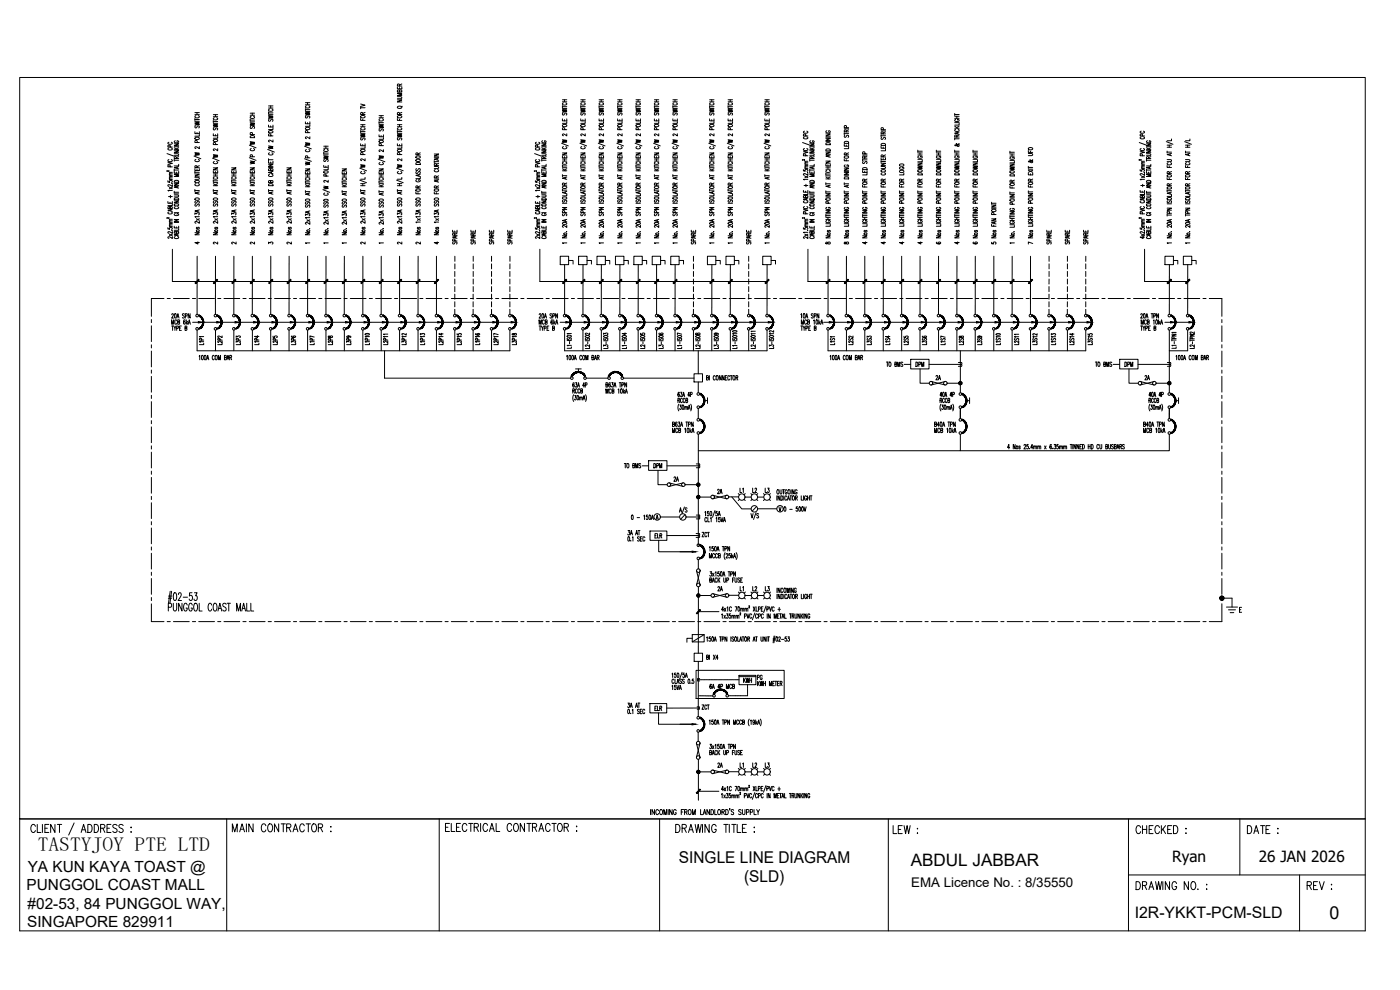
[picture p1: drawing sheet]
<svg xmlns="http://www.w3.org/2000/svg" width="420mm" height="297mm" viewBox="0 0 420 297" stroke-linecap="round" stroke-linejoin="round" font-family="sans-serif">
<defs><g id="words">
<text font-size="5.9" x="11.3" y="255.2">TASTYJOY PTE LTD</text>
<text font-size="5.4" x="399" y="275.8">0</text>
<g font-size="5.3">
<text x="266.7" y="251.2">LEW :</text>
<text x="339.7" y="251.2">CHECKED :</text>
</g>
<text font-size="5.1" x="273.3" y="259.8">ABDUL JABBAR</text>
<g font-size="4.9">
<text x="203.8" y="258.9">SINGLE LINE DIAGRAM</text>
<text x="223.3" y="264.7">(SLD)</text>
</g>
<text font-size="4.8" x="340.5" y="275.4">I2R-YKKT-PCM-SLD</text>
<g font-size="4.6">
<text x="8.3" y="261.5">YA KUN KAYA TOAST @</text>
<text x="351.8" y="258.6">Ryan</text>
<text x="377.8" y="258.6">26 JAN 2026</text>
<text x="8" y="267.1">PUNGGOL COAST MALL</text>
<text x="8.3" y="272.7">#02-53, 84 PUNGGOL WAY,</text>
<text x="8.1" y="278.2">SINGAPORE 829911</text>
</g>
<g font-size="4.4">
<text x="279.8" y="115.4">2A</text>
<text x="342.2" y="115.4">2A</text>
<text x="204.6" y="145.7" transform="rotate(-90 204.6 145.7)">2A</text>
<text x="217.7" y="178.5" transform="rotate(-90 217.7 178.5)">2A</text>
<text x="214.1" y="231.4">2A</text>
</g>
<g font-size="4">
<text x="195.1" y="141.5">DPM</text>
<text x="214.1" y="149.2">2A</text>
<text x="220.8" y="148.9">L1</text>
<text x="224.7" y="148.9">L2</text>
<text x="228.2" y="148.9">L3</text>
<text x="224" y="178.5" transform="rotate(-90 224 178.5)">L1</text>
<text x="227.9" y="178.5" transform="rotate(-90 227.9 178.5)">L2</text>
<text x="231.8" y="178.5" transform="rotate(-90 231.8 178.5)">L3</text>
<text x="224" y="231.4" transform="rotate(-90 224 231.4)">L1</text>
<text x="227.9" y="231.4" transform="rotate(-90 227.9 231.4)">L2</text>
<text x="231.8" y="231.4" transform="rotate(-90 231.8 231.4)">L3</text>
<text x="273.5" y="266.2">EMA Licence No. : 8/35550</text>
</g>
</g></defs>
<!-- layer: 0 -->
<g fill="none" stroke="#000" stroke-width=".3">
<path d="M5.9 23.2h403.8v222.5h-403.8zM51.7 84.5h79.3M162 84.5h68.2M242.5 84.5h66.8M343.5 84.5h13M59.1 105.2h93.9M115.4 105.2v8.3h55.8M169.4 105.2h60.8M176 113.5h6.4M187.1 113.5h21.2M208.3 112.1h2.5v2.5h-2.5zM209.6 105.2v6.9"/>
<path d="M209.6 114.6v3.2M248.5 105.2h77.3M271.3 109.3h2M273.3 107.8h5.5v2.9h-5.5zM276.1 110.7v4.3h2.8M278.8 109.3h9.7M287.6 109.9h.9M287.6 108.8h.9M288.2 105.2v12.6M288.5 108.8l.2 .2-.2 .9M334.1 109.3h1.9M336 107.8h5.5v2.9h-5.5z"/>
<path d="M338.8 110.7v4.3h2.8M341.5 109.3h9.7M350.3 108.8h.9l.2 .2-.2 .3M351.2 109.3l.2 .3-.2 .3h-.9M356.4 105.2h-5.5v12.6M192.7 139.8h2M200.2 139.8h9.7M209 139.2h.9l.1 .3-.1 .3M209.6 130.3v33.3M209.9 139.8l.1 .3-.1 .2h-.9M288.2 130.3v4.9h-78.6M288.2 122.6v3"/>
<path d="M350.9 130.3v4.9h-62.7M350.9 122.6v3M195.1 159.3h5v2.8h-5zM197.5 141.1v4.3h2.7M198.2 155.1h5.7M205.9 155.1h4M209 154.5h.9M209.9 154.5l.1 .3-.1 .3M209.9 155.1l.1 .3-.1 .3h-.9M218.7 149.1h2.9M219.6 149.1l3 3.6h2.8M227.3 152.7h5.8"/>
<path d="M197.7 162.1v3.5h11.2M200.1 160.7h9.7M204.1 165.6h3.6M208.9 161.2l.9 .1M208.9 160.1h.9M209 171.2l1.1 4.4M209.6 167.9v2.8M209.6 176.1v19.9M209.8 160.1l.2 .3-.2 .8M210.1 171.2l-1.1 4.3M218.7 178.6h3M366.7 179.5h3"/>
<path d="M207.8 190.4h3.5v2.2h-3.5zM207.8 191.5h-1.7v1.2M208.3 196h2.5v2.4h-2.5zM209.6 198.4v16.6M209.6 183.5h6.2M211.3 190.4l-3.5 2.2M195 211.1h5.1v2.8h-5.1zM197.6 213.9v3.4h11.2M204.1 217.3h3.6M208.9 201.1h26.4v8.5h-26.4zM209.2 212.1h.6v.3M209.4 203.6h.6"/>
<path d="M209.4 204.3h.6M209.4 203.6v.7M209.5 219.7v2.7M209.8 212.4l-9.7 .1M209.8 212.4v.4h-.6M221.8 202.6h5.1v2.8h-5.1zM221.8 203h5.1M209 223l1.1 4.3M209.6 227.8v12.3M209.6 237.4h6.1M210.1 223l-1.1 4.3M218.7 231.5h3"/>
<path d="M5.9 245.7h403.8v33.6h-403.8zM68 245.7v33.6M131.8 245.7v33.6M198 245.7v33.6M266.6 245.7v33.6M338.7 245.7v33.6M372.1 245.7v16.8M390 262.5v16.8"/>
</g>
<!-- layer: SLD -->
<g fill="none" stroke="#000" stroke-width=".3">
<path d="M51.7 74.8v9.7M162 74.8v9.7M168.1 76.9h2.6v2.5h-2.6zM170.7 78.2h1.3v1M173.6 76.9h2.6v2.5h-2.6zM176.2 78.2h1.3v1M179.2 76.9h2.5v2.5h-2.5zM181.7 78.2h1.3v1M184.7 76.9h2.5v2.5h-2.5zM187.2 78.2h1.4v1M190.2 76.9h2.6v2.5h-2.6zM192.8 78.2h1.3v1"/>
<path d="M195.7 76.9h2.6v2.5h-2.6zM198.3 78.2h1.3v1M201.3 76.9h2.5v2.5h-2.5zM203.8 78.2h1.3v1M212.3 76.9h2.5v2.5h-2.5zM214.8 78.2h1.4v1M217.9 76.9h2.5v2.5h-2.5zM220.4 78.2h1.3v1M228.9 76.9h2.5v2.5h-2.5zM231.4 78.2h1.3v1M242.5 74.8v9.7M343.5 74.8v9.7"/>
<path d="M349.6 76.9h2.6v2.5h-2.6zM352.2 78.2h1.3v1M355.1 76.9h2.6v2.5h-2.6zM357.7 78.2h1.3v1"/>
<circle cx="59.2" cy="94.7" r=".39"/>
<circle cx="59.2" cy="98.7" r=".39"/>
<circle cx="64.7" cy="94.7" r=".39"/>
<circle cx="64.7" cy="98.7" r=".39"/>
<circle cx="70.2" cy="98.7" r=".39"/>
<circle cx="70.2" cy="94.7" r=".39"/>
<circle cx="75.7" cy="94.7" r=".39"/>
<circle cx="75.8" cy="98.7" r=".39"/>
<circle cx="81.3" cy="98.7" r=".39"/>
<circle cx="81.3" cy="94.7" r=".39"/>
<circle cx="86.8" cy="94.7" r=".39"/>
<circle cx="86.8" cy="98.7" r=".39"/>
<circle cx="92.3" cy="98.7" r=".39"/>
<circle cx="92.3" cy="94.7" r=".39"/>
<circle cx="97.8" cy="98.7" r=".39"/>
<circle cx="97.8" cy="94.7" r=".39"/>
<circle cx="103.3" cy="94.7" r=".39"/>
<circle cx="103.4" cy="98.7" r=".39"/>
<circle cx="108.9" cy="98.7" r=".39"/>
<circle cx="108.9" cy="94.7" r=".39"/>
<circle cx="114.4" cy="94.7" r=".39"/>
<circle cx="114.4" cy="98.7" r=".39"/>
<circle cx="119.9" cy="94.7" r=".39"/>
<circle cx="119.9" cy="98.7" r=".39"/>
<circle cx="125.5" cy="94.7" r=".39"/>
<circle cx="125.5" cy="98.7" r=".39"/>
<circle cx="131" cy="98.7" r=".39"/>
<circle cx="131" cy="94.7" r=".39"/>
<circle cx="136.5" cy="94.7" r=".39"/>
<circle cx="136.5" cy="98.7" r=".39"/>
<circle cx="142" cy="98.7" r=".39"/>
<circle cx="142" cy="94.7" r=".39"/>
<circle cx="147.5" cy="94.7" r=".39"/>
<circle cx="147.5" cy="98.7" r=".39"/>
<circle cx="153" cy="94.7" r=".39"/>
<circle cx="153" cy="98.7" r=".39"/>
<circle cx="169.5" cy="94.7" r=".39"/>
<circle cx="169.5" cy="98.7" r=".39"/>
<circle cx="175" cy="94.7" r=".39"/>
<circle cx="175" cy="98.7" r=".39"/>
<circle cx="180.5" cy="94.7" r=".39"/>
<circle cx="180.5" cy="98.7" r=".39"/>
<circle cx="186" cy="98.7" r=".39"/>
<circle cx="186" cy="94.7" r=".39"/>
<circle cx="191.5" cy="94.7" r=".39"/>
<circle cx="191.5" cy="98.7" r=".39"/>
<circle cx="197.1" cy="98.7" r=".39"/>
<circle cx="197.1" cy="94.7" r=".39"/>
<circle cx="202.6" cy="94.7" r=".39"/>
<circle cx="202.6" cy="98.7" r=".39"/>
<circle cx="208.1" cy="94.7" r=".39"/>
<circle cx="208.1" cy="98.7" r=".39"/>
<circle cx="213.6" cy="94.7" r=".39"/>
<circle cx="213.6" cy="98.7" r=".39"/>
<circle cx="219.2" cy="94.7" r=".39"/>
<circle cx="219.2" cy="98.7" r=".39"/>
<circle cx="224.7" cy="98.7" r=".39"/>
<circle cx="224.7" cy="94.7" r=".39"/>
<circle cx="230.2" cy="98.7" r=".39"/>
<circle cx="230.2" cy="94.7" r=".39"/>
<circle cx="248.5" cy="98.7" r=".39"/>
<circle cx="248.5" cy="94.7" r=".39"/>
<circle cx="254" cy="94.7" r=".39"/>
<circle cx="254" cy="98.7" r=".39"/>
<circle cx="259.5" cy="94.7" r=".39"/>
<circle cx="259.5" cy="98.7" r=".39"/>
<circle cx="265.1" cy="98.7" r=".39"/>
<circle cx="265.1" cy="94.7" r=".39"/>
<circle cx="270.6" cy="94.7" r=".39"/>
<circle cx="270.6" cy="98.7" r=".39"/>
<circle cx="276.1" cy="98.7" r=".39"/>
<circle cx="276.1" cy="94.7" r=".39"/>
<circle cx="281.7" cy="94.7" r=".39"/>
<circle cx="281.7" cy="98.7" r=".39"/>
<circle cx="287.2" cy="94.7" r=".39"/>
<circle cx="287.2" cy="98.7" r=".39"/>
<circle cx="292.7" cy="94.7" r=".39"/>
<circle cx="292.7" cy="98.7" r=".39"/>
<circle cx="298.3" cy="94.7" r=".39"/>
<circle cx="298.3" cy="98.7" r=".39"/>
<circle cx="303.8" cy="98.7" r=".39"/>
<circle cx="303.8" cy="94.7" r=".39"/>
<circle cx="309.3" cy="94.7" r=".39"/>
<circle cx="309.3" cy="98.7" r=".39"/>
<circle cx="314.8" cy="94.7" r=".39"/>
<circle cx="314.8" cy="98.7" r=".39"/>
<circle cx="320.3" cy="94.7" r=".39"/>
<circle cx="320.4" cy="98.7" r=".39"/>
<circle cx="325.9" cy="98.7" r=".39"/>
<circle cx="325.9" cy="94.7" r=".39"/>
<circle cx="350.9" cy="94.7" r=".39"/>
<circle cx="350.9" cy="98.7" r=".39"/>
<circle cx="356.4" cy="98.7" r=".39"/>
<circle cx="356.4" cy="94.7" r=".39"/>
<circle cx="182.8" cy="113.4" r=".39"/>
<circle cx="186.7" cy="113.4" r=".39"/>
<circle cx="209.6" cy="126" r=".39"/>
<circle cx="209.6" cy="129.9" r=".39"/>
<circle cx="288.2" cy="126" r=".39"/>
<circle cx="288.2" cy="129.9" r=".39"/>
<circle cx="350.9" cy="126" r=".39"/>
<circle cx="350.9" cy="129.9" r=".39"/>
<circle cx="209.6" cy="175.5" r=".54"/>
<circle cx="209.6" cy="171.2" r=".54"/>
<circle cx="209.6" cy="167.6" r=".39"/>
<circle cx="209.6" cy="163.6" r=".39"/>
<circle cx="209.5" cy="215.4" r=".39"/>
<circle cx="209.5" cy="219.3" r=".39"/>
<circle cx="214.3" cy="208.8" r=".39"/>
<circle cx="218.2" cy="208.7" r=".39"/>
<circle cx="209.5" cy="227.3" r=".54"/>
<circle cx="209.5" cy="223" r=".54"/>
</g>
<!-- layer: SLD-TXT -->
<g fill="none" stroke="#000" stroke-width=".3">
<path d="M58.5 39.5v.6h1.3v-.6M58.5 36.6l1.3 .3-1.3 .2 1.3 .2-1.3 .2M58.5 35.5v.7M58.5 36.4h1.3M58.5 35.9h1.3M58.5 34.4h1.3M58.5 33.8h1.3M58.7 37.8a.31 .31 0 0 0-.2 .5 .31 .31 0 0 0 .6-.1l.1-.3a.34 .34 0 0 1 .5-.1 .34 .34 0 0 1-.1 .6M58.8 34.7a.36 .36 0 0 0-.3 .5 .36 .36 0 0 0 .5 .2h.3a.36 .36 0 0 0 .5-.2 .36 .36 0 0 0-.3-.5M59.1 33.8v.6M59.1 39.8v.3M64 37.3l1.3 .2-1.3 .2 1.3 .2-1.3 .2"/>
<path d="M64 34.4h1.3M64 36.2v.6M64 37h1.3M64 36.5h1.3M64 35h1.3M64.2 38.4l-.2 .2 .2 .4 .5-.4a.33 .33 0 0 1 .6-.1 .33 .33 0 0 1-.2 .5M64.3 35.3a.35 .35 0 0 0-.3 .5 .35 .35 0 0 0 .5 .2h.3a.34 .34 0 0 0 .5-.2 .34 .34 0 0 0-.3-.5M64.7 34.4v.6M75.1 36.8l1.3 .2-1.3 .3 1.3 .2-1.3 .2M75.1 35.7v.7M75.1 36.6h1.3M75.1 36h1.3"/>
<path d="M75.1 34.6h1.3M75.1 34h1.3M75.3 37.9l-.2 .2 .2 .5 .3-.1 .2-.4a.34 .34 0 0 1 .5-.1 .34 .34 0 0 1-.1 .6M75.4 34.9a.35 .35 0 0 0-.3 .4 .35 .35 0 0 0 .5 .2h.3a.35 .35 0 0 0 .5-.2 .35 .35 0 0 0-.3-.4M75.7 34v.6M80.6 37.5v.6h1.3v-.6M80.6 34.7l1.3 .2-1.3 .2 1.3 .2-1.3 .2M80.6 34.4h1.3M80.6 33.6v.6M80.6 33.9h1.3M80.6 32.4h1.3M80.6 31.8h1.3"/>
<path d="M80.7 39.4a.67 .67 0 0 1 .7-.3 .67 .67 0 0 1 .5 .6 .67 .67 0 0 1-.8 .3 .67 .67 0 0 1-.4-.6zM80.8 35.8a.31 .31 0 0 0-.2 .5 .31 .31 0 0 0 .6-.1l.1-.3a.34 .34 0 0 1 .5-.1 .34 .34 0 0 1-.1 .6M80.9 32.7a.36 .36 0 0 0-.3 .5 .36 .36 0 0 0 .5 .2h.3a.36 .36 0 0 0 .5-.2 .36 .36 0 0 0-.3-.5M81.2 31.8v.6M81.2 37.8v.3M81.9 38.3v.6h-1.3M91.7 36.6v.5h1.3v-.5M91.7 33.7l1.3 .2-1.3 .2 1.3 .3-1.3 .2M91.7 32.6v.6M91.7 33.4h1.3M91.7 32.9h1.3M91.7 31.4h1.3"/>
<path d="M91.7 30.8h1.3M91.7 38.4a.67 .67 0 0 1 .8-.3 .67 .67 0 0 1 .4 .6 .67 .67 0 0 1-.7 .3 .67 .67 0 0 1-.5-.6zM91.8 34.8a.31 .31 0 0 0-.1 .5 .31 .31 0 0 0 .5-.1l.2-.2a.34 .34 0 0 1 .5-.1 .34 .34 0 0 1-.1 .5M92 31.7a.36 .36 0 0 0-.3 .5 .36 .36 0 0 0 .5 .2h.3a.36 .36 0 0 0 .5-.2 .36 .36 0 0 0-.3-.5M92.3 30.8v.6M92.3 36.8v.3M92.4 39.8l-.1-.5h-.6v.5h1.3M93 37.4v.5h-1.3M108.2 35.5v.6h1.4M108.2 31.2l1.4 .4-1.4 .3M108.2 32v.6M108.2 39.2v.6"/>
<path d="M108.2 39.5h1.4M108.2 38h1.4M108.2 37.4h1.4M108.2 32.3h1.4M108.3 34.8a.66 .66 0 0 1 .7-.2 .66 .66 0 0 1 .5 .6 .66 .66 0 0 1-.7 .2 .66 .66 0 0 1-.5-.6zM108.5 38.3a.35 .35 0 0 0-.3 .5 .35 .35 0 0 0 .5 .2h.4a.35 .35 0 0 0 .5-.2 .35 .35 0 0 0-.4-.5M108.9 34.4l-.1-.6h-.5l-.1 .6h1.4M108.9 35.8v.3M108.9 37.4v.6M109.6 33.7l-.7 .3M113.8 37.6l1.3 .2-1.3 .2 1.3 .3-1.3 .2M113.8 36.5v.6"/>
<path d="M113.8 37.3h1.3M113.8 36.8h1.3M113.8 35.3h1.3M113.8 34.7h1.3M113.9 38.7a.32 .32 0 0 0-.1 .4 .32 .32 0 0 0 .4 .1l.2-.3a.34 .34 0 0 1 .6-.1 .34 .34 0 0 1-.1 .5M114.1 35.6a.35 .35 0 0 0-.3 .5 .35 .35 0 0 0 .4 .2h.4a.36 .36 0 0 0 .5-.2 .36 .36 0 0 0-.3-.5M114.4 34.7v.6M119.3 35.5v.6h1.3M119.3 30h1.3l-1.3 .6h1.3M119.3 29h.9l.4 .3-.2 .3h-1.1M119.3 26.1v.6h1.3v-.6M119.3 39.5h1.3"/>
<path d="M119.3 38h1.3M119.3 37.4h1.3M119.3 39.2v.6M119.3 34.8a.66 .66 0 0 1 .7-.2 .66 .66 0 0 1 .5 .6 .66 .66 0 0 1-.7 .2 .66 .66 0 0 1-.5-.6zM119.3 32a.67 .67 0 0 1 .8-.2 .67 .67 0 0 1 .4 .6 .67 .67 0 0 1-.7 .2 .67 .67 0 0 1-.5-.6zM119.6 38.3a.35 .35 0 0 0-.3 .5 .35 .35 0 0 0 .5 .2h.3a.35 .35 0 0 0 .5-.2 .35 .35 0 0 0-.3-.5M119.9 34.4l-.1-.6h-.5v.6h1.3M119.9 27.2l.2-.2 .5 .2v.4h-1.3v-.5h.5l.1 .5M119.9 25.8l-.1-.5h-.5v.5h1.3M119.9 26.3v.4M119.9 35.8v.3M119.9 37.4v.6"/>
<path d="M120.6 27.9h-1.3l1.3 .4-1.3 .3h1.3M120.6 33.7l-.7 .3M120.6 25.2l-.7 .3M120.7 31.9l-.4 .2M168.8 35.7v.6h1.3v-.6M168.8 32.8l1.3 .2-1.3 .2 1.3 .3-1.3 .2M168.8 31.7v.6M168.8 32.5h1.3M168.8 32h1.3M168.8 30.6h1.3M168.8 29.9h1.3M168.9 37.5l.1-.1a.63 .63 0 0 1 .7-.1 .63 .63 0 0 1 .3 .6 .66 .66 0 0 1-.7 .2 .66 .66 0 0 1-.4-.6z"/>
<path d="M169 33.9l-.2 .2 .2 .4 .5-.4a.34 .34 0 0 1 .5-.1 .34 .34 0 0 1-.1 .5M169.1 30.9a.34 .34 0 0 0-.3 .4 .34 .34 0 0 0 .5 .2h.3a.35 .35 0 0 0 .5-.2 .35 .35 0 0 0-.3-.4M169.4 29.9v.7M169.4 35.9v.4M169.5 38.9l-.1-.5h-.5l-.1 .5h1.3M170.1 36.5v.5h-1.3M174.3 35.7v.6h1.3v-.6M174.3 32.8l1.3 .2-1.3 .2 1.3 .3-1.3 .2M174.3 32.5h1.3M174.3 32h1.3M174.3 30.6h1.3M174.3 29.9h1.3"/>
<path d="M174.3 31.7v.6M174.4 37.5a.67 .67 0 0 1 .7-.2 .67 .67 0 0 1 .5 .6 .67 .67 0 0 1-.8 .2 .67 .67 0 0 1-.4-.6zM174.5 33.9l-.2 .2 .2 .4 .5-.4a.34 .34 0 0 1 .5-.1 .34 .34 0 0 1-.1 .5M174.6 30.9a.35 .35 0 0 0-.3 .4 .35 .35 0 0 0 .5 .2h.3a.35 .35 0 0 0 .5-.2 .35 .35 0 0 0-.3-.4M174.9 29.9v.7M174.9 35.9v.4M175 38.9l-.1-.5h-.5l-.1 .5h1.3M175.6 36.5v.5h-1.3M179.8 35.7v.6h1.3v-.6M179.8 32.8l1.3 .2-1.3 .2 1.3 .3-1.3 .2M179.8 32.5h1.3M179.8 32h1.3"/>
<path d="M179.8 30.6h1.3M179.8 29.9h1.3M179.8 31.7v.6M179.9 37.5a.67 .67 0 0 1 .7-.2 .67 .67 0 0 1 .5 .6 .67 .67 0 0 1-.8 .2 .67 .67 0 0 1-.4-.6zM180 33.9l-.2 .2 .2 .4 .5-.4a.34 .34 0 0 1 .5-.1 .34 .34 0 0 1-.1 .5M180.1 30.9a.35 .35 0 0 0-.3 .4 .35 .35 0 0 0 .5 .2h.3a.35 .35 0 0 0 .5-.2 .35 .35 0 0 0-.3-.4M180.4 29.9v.7M180.4 35.9v.4M180.5 38.9l-.1-.5h-.5l-.1 .5h1.3M181.1 36.5v.5h-1.3M185.4 35.7v.6h1.3v-.6M185.4 32.8l1.3 .2-1.3 .2 1.3 .3-1.3 .2"/>
<path d="M185.4 32.5h1.3M185.4 32h1.3M185.4 30.6h1.3M185.4 29.9h1.3M185.4 31.7v.6M185.4 37.5a.67 .67 0 0 1 .8-.2 .67 .67 0 0 1 .4 .6 .67 .67 0 0 1-.7 .2 .67 .67 0 0 1-.5-.6zM185.6 33.9l-.2 .2 .2 .4 .5-.4a.34 .34 0 0 1 .5-.1 .34 .34 0 0 1-.1 .5M185.7 30.9a.35 .35 0 0 0-.3 .4 .35 .35 0 0 0 .5 .2h.3a.35 .35 0 0 0 .5-.2 .35 .35 0 0 0-.3-.4M186 29.9v.7M186 35.9v.4M186.1 38.9l-.1-.5h-.6v.5h1.3M186.7 36.5v.5h-1.3"/>
<path d="M190.9 35.7v.6h1.3v-.6M190.9 32.8l1.3 .2-1.3 .2 1.3 .3-1.3 .2M190.9 32.5h1.3M190.9 32h1.3M190.9 30.6h1.3M190.9 29.9h1.3M190.9 31.7v.6M190.9 37.5a.67 .67 0 0 1 .8-.2 .67 .67 0 0 1 .4 .6 .67 .67 0 0 1-.7 .2 .67 .67 0 0 1-.5-.6zM191.1 33.9l-.2 .2 .2 .4 .5-.4a.34 .34 0 0 1 .5-.1 .34 .34 0 0 1-.1 .5M191.2 30.9a.35 .35 0 0 0-.3 .4 .35 .35 0 0 0 .5 .2h.3a.35 .35 0 0 0 .5-.2 .35 .35 0 0 0-.3-.4M191.5 29.9v.7M191.5 35.9v.4"/>
<path d="M191.6 38.9l-.1-.5h-.6v.5h1.3M192.2 36.5v.5h-1.3M196.4 35.7v.6h1.3v-.6M196.4 32.8l1.3 .2-1.3 .2 1.3 .3-1.3 .2M196.4 32.5h1.3M196.4 32h1.3M196.4 30.6h1.3M196.4 29.9h1.3M196.4 31.7v.6M196.4 37.5a.67 .67 0 0 1 .8-.2 .67 .67 0 0 1 .4 .6 .67 .67 0 0 1-.7 .2 .67 .67 0 0 1-.5-.6zM196.6 33.9l-.2 .2 .2 .4 .5-.4a.34 .34 0 0 1 .5-.1 .34 .34 0 0 1-.1 .5M196.7 30.9a.35 .35 0 0 0-.3 .4 .35 .35 0 0 0 .5 .2h.3a.35 .35 0 0 0 .5-.2 .35 .35 0 0 0-.3-.4"/>
<path d="M197 29.9v.7M197 35.9v.4M197.1 38.9l-.1-.5h-.6v.5h1.3M197.7 36.5v.5h-1.3M201.9 35.7v.6h1.4v-.6M201.9 32.8l1.4 .2-1.4 .2 1.4 .3-1.4 .2M201.9 32.5h1.4M201.9 32h1.4M201.9 30.6h1.4M201.9 29.9h1.4M201.9 31.7v.6M202 37.5a.67 .67 0 0 1 .7-.2 .67 .67 0 0 1 .5 .6 .67 .67 0 0 1-.7 .2 .67 .67 0 0 1-.5-.6z"/>
<path d="M202.1 33.9l-.2 .2 .2 .4 .5-.4a.34 .34 0 0 1 .6-.1 .34 .34 0 0 1-.1 .5M202.3 30.9a.35 .35 0 0 0-.4 .4 .35 .35 0 0 0 .5 .2h.4a.35 .35 0 0 0 .5-.2 .35 .35 0 0 0-.3-.4M202.6 29.9v.7M202.6 35.9v.4M202.6 38.9v-.5h-.6l-.1 .5h1.4M203.3 36.5v.5h-1.4M213 35.7v.6h1.3v-.6M213 32.8l1.3 .2-1.3 .2 1.3 .3-1.3 .2M213 31.7v.6M213 32.5h1.3M213 32h1.3M213 30.6h1.3"/>
<path d="M213 29.9h1.3M213 37.5a.65 .65 0 0 1 .8-.3 .65 .65 0 0 1 .4 .7h-.1a.64 .64 0 0 1-.7 .2 .64 .64 0 0 1-.4-.6zM213.2 33.9l-.2 .2 .2 .4 .5-.4a.33 .33 0 0 1 .5-.2 .33 .33 0 0 1 0 .5l-.1 .1M213.3 30.9a.35 .35 0 0 0-.3 .4 .35 .35 0 0 0 .5 .2h.3a.35 .35 0 0 0 .5-.2 .35 .35 0 0 0-.3-.4M213.6 29.9v.7M213.6 35.9v.4M213.7 38.9l-.1-.5h-.6v.5h1.3M214.3 36.5v.5h-1.3M218.5 35.7v.6h1.3v-.6M218.5 32.8l1.3 .2-1.3 .2 1.3 .3-1.3 .2M218.5 32.5h1.3M218.5 32h1.3"/>
<path d="M218.5 30.6h1.3M218.5 29.9h1.3M218.5 31.7v.6M218.6 37.5a.67 .67 0 0 1 .7-.2 .67 .67 0 0 1 .5 .6 .67 .67 0 0 1-.7 .2 .67 .67 0 0 1-.5-.6zM218.7 33.9l-.2 .2 .2 .4 .5-.4a.34 .34 0 0 1 .6-.1 .34 .34 0 0 1-.1 .5M218.8 30.9a.35 .35 0 0 0-.3 .4 .35 .35 0 0 0 .5 .2h.3a.35 .35 0 0 0 .5-.2 .35 .35 0 0 0-.3-.4M219.1 29.9v.7M219.1 35.9v.4M219.2 38.9l-.1-.5h-.5l-.1 .5h1.3M219.8 36.5v.5h-1.3M229.5 35.7v.6h1.4v-.6M229.5 32.8l1.4 .2-1.4 .2 1.4 .3-1.4 .2"/>
<path d="M229.5 32.5h1.4M229.5 32h1.4M229.5 30.6h1.4M229.5 29.9h1.4M229.5 31.7v.6M229.6 37.5a.67 .67 0 0 1 .7-.2 .67 .67 0 0 1 .5 .6 .67 .67 0 0 1-.7 .2 .67 .67 0 0 1-.5-.6zM229.7 33.9l-.2 .2 .2 .4 .5-.4a.34 .34 0 0 1 .6-.1 .34 .34 0 0 1-.1 .5M229.9 30.9a.35 .35 0 0 0-.3 .4 .35 .35 0 0 0 .4 .2h.4a.35 .35 0 0 0 .5-.2 .35 .35 0 0 0-.3-.4M230.2 29.9v.7M230.2 35.9v.4M230.2 38.9v-.5h-.6l-.1 .5h1.4M230.9 36.5v.5h-1.4"/>
<path d="M241.4 39.4l-.3 .1a.66 .66 0 0 0 .7 .5 .66 .66 0 0 0 .6-.5l-.3-.1M248.2 39.2a.35 .35 0 0 0-.3 .5 .35 .35 0 0 0 .5 .2h.3a.36 .36 0 0 0 .5-.3 .36 .36 0 0 0-.5-.4v.2M253.4 39.8v.6M253.4 38.6h1.3M254 39.6l-.1-.6h-.4l-.1 .6h1.3M254 38.3v-.5l-.5-.1-.1 .6h1.3M254.7 39l-.7 .3M264.4 39.3h1.4M265.1 38.9v-.5h-.6l-.1 .5h1.4M265.8 39.6l-.7 .3M286.5 36.8h1.4M286.5 34v.7"/>
<path d="M286.5 38.5h1.4M286.5 37.9l.9 .6M286.5 35.5h1.4M286.5 34.9h1.4M286.5 34.4h1.4M286.8 38.8a.35 .35 0 0 0-.3 .4 .35 .35 0 0 0 .5 .2h.3a.35 .35 0 0 0 .5-.2 .35 .35 0 0 0-.3-.4M286.8 35.8a.35 .35 0 0 0-.3 .5 .35 .35 0 0 0 .5 .2h.3a.36 .36 0 0 0 .6-.4 .36 .36 0 0 0-.6-.3v.2M287.2 34.9v.6M287.4 39.8v.4M287.9 39.6l-1.4 .4 1.4 .3M287.9 37v.5h-1.4M287.9 37.9l-.8 .4"/>
<path d="M342.5 39.4l-.3 .1a.64 .64 0 0 0 .6 .5 .64 .64 0 0 0 .6-.5l-.2-.1M50.1 46.1l2.1 .7M50.4 54.2v.4h.5a.38 .38 0 0 1 .4-.5 .38 .38 0 0 1 .3 .6h-.1M50.4 48.7l1.3 .3-1.3 .3M50.6 59h1.1M50.7 47.9l-.3 .2a.74 .74 0 0 0 .7 .4 .74 .74 0 0 0 .6-.4l-.3-.2M50.7 44.4l-.3 .2a.66 .66 0 0 0 .7 .5 .66 .66 0 0 0 .6-.6l-.3-.1M50.7 42.7l-.3 .2a.66 .66 0 0 0 .7 .4 .66 .66 0 0 0 .6-.5l-.3-.1M50.7 51.2v.3l-.6-.3 .1 .2M50.8 56.2l.9 .4M50.8 53.9h.9M50.8 52.6h.9"/>
<path d="M51.1 50.1l-.1-.5h-.6v.5h1.3M51.1 44.1l-.1-.5h-.6v.5h1.3M51.1 58.6v.8M51.6 55h.1M51.7 57.1h-1.3l.2 .2M51.7 55.4v.6l-.8-.6a.29 .29 0 0 0-.5 .1 .29 .29 0 0 0 .3 .4M51.7 53.4h-.8l.2 .5M51.7 52.9l-.8 .1 .2 .4M51.7 52.2h-.8l.2 .4M51.7 51.7l-.8 .1 .2 .4M51.7 56.2l-.9 .4M52.3 58.5h.9l.4 .2-.2 .3-1.1 .1"/>
<path d="M52.3 55h1.3l-1.3 .6h1.3M52.3 51.4v.6h1.3v-.6M52.3 46.1h.9l.4 .3-.2 .3h-1.1M52.3 45.2h1.3l-1.3 .6h1.3M52.3 43.1h1.3l-1.3 .6h1.3M52.3 58.2h1.3M52.3 57.7h1.3M52.3 47.8v.6M52.3 50.7v.6M52.3 57.4v.6M52.3 51h1.3M52.3 48.1h1.3"/>
<path d="M52.3 44.9h1.3M52.3 44.3l.9 .6M52.3 44h1.3M52.4 59.5a.76 .76 0 0 1 1.2 .4h-1.3zM52.4 54.3a.76 .76 0 0 1 1.2 .4h-1.3zM52.6 42.2l-.3 .2a.66 .66 0 0 0 .7 .5 .66 .66 0 0 0 .6-.5l-.5-.2v.2M52.9 47.6v-.5h-.5l-.1 .5h1.3M52.9 51.6v.4M53.2 50.1v.4M53.2 55.9v.4M53.6 55.8l-1.3 .3 1.3 .3M53.6 52.3h-1.3l1.3 .3-1.3 .3h1.3"/>
<path d="M53.6 50l-1.3 .3 1.3 .4M53.6 49.3v.5h-1.3M53.6 47l-.7 .3M53.6 44.3l-.7 .4M58.2 46.8l2.1 .8M58.5 53.2h.9l.4 .3-.2 .3h-1.1M58.5 52.2h1.3l-1.3 .6h1.3M58.5 50.6v.6h1.3v-.6M58.5 45.8l1.3 .2-1.3 .2 1.3 .2-1.3 .3M58.5 57.2h1.3M58.5 51.4v.6M58.5 56.9v.6"/>
<path d="M58.5 51.7h1.3M58.6 59.6a.66 .66 0 0 1 .7-.3 .66 .66 0 0 1 .5 .6 .66 .66 0 0 1-.8 .3 .66 .66 0 0 1-.4-.6zM58.6 54.3a.67 .67 0 0 1 .7-.2 .67 .67 0 0 1 .5 .6 .67 .67 0 0 1-.8 .2 .67 .67 0 0 1-.4-.6zM58.6 41.3a.67 .67 0 0 1 .7-.2 .67 .67 0 0 1 .5 .6 .67 .67 0 0 1-.8 .2 .67 .67 0 0 1-.4-.6zM58.8 55.1a.35 .35 0 0 0-.3 .4 .35 .35 0 0 0 .5 .3h.3a.35 .35 0 0 0 .5-.3 .35 .35 0 0 0-.3-.4M58.8 47.8a.35 .35 0 0 0-.3 .5 .35 .35 0 0 0 .5 .2h.3a.35 .35 0 0 0 .5-.2 .35 .35 0 0 0-.3-.5M59.1 50.3v-.5h-.5l-.1 .5h1.3M59.1 50.8v.4M59.2 42.8l-.1-.6h-.5l-.1 .6h1.3M59.4 57.7v.5M59.8 57.6l-1.3 .3 1.3 .4M59.8 44v.6l-.8-.5a.29 .29 0 0 0-.5 .1 .29 .29 0 0 0 .3 .4"/>
<path d="M59.8 40.3v.6h-1.3M59.8 49.7l-.7 .3M63.8 47.4l2 .8M64 51.3v.5h1.3v-.5M64 50.4h1.3l-1.3 .6h1.3M64 46.4l1.3 .2-1.3 .2 1.3 .2-1.3 .3M64 40.1v.6h1.3v-.6M64 57.2h1.3M64 53.9v.7M64 56.9v.6M64 55.7h1.3M64 55.1l.9 .6"/>
<path d="M64 54.8h1.3M64 54.3h1.3M64 52.8h1.3M64 52.2h1.3M64.1 59.6a.65 .65 0 0 1 .7-.3 .65 .65 0 0 1 .5 .6 .65 .65 0 0 1-.8 .3 .65 .65 0 0 1-.4-.6zM64.1 42a.66 .66 0 0 1 .7-.3 .66 .66 0 0 1 .5 .6l-.2 .1a.63 .63 0 0 1-.6 .1 .63 .63 0 0 1-.4-.5zM64.3 53.1a.35 .35 0 0 0-.3 .5 .35 .35 0 0 0 .5 .2h.3a.34 .34 0 0 0 .5-.3 .34 .34 0 0 0-.3-.4M64.3 48.5a.36 .36 0 0 0-.3 .4 .36 .36 0 0 0 .5 .2h.3a.35 .35 0 0 0 .5-.2 .35 .35 0 0 0-.3-.4M64.7 40.4v.3M64.7 51.5v.3M64.7 52.2v.6M64.7 43.4v-.6h-.6l-.1 .6h1.3"/>
<path d="M64.9 57.7v.5M65.3 57.6l-1.3 .3 1.3 .4M65.3 44.6v.6l-.8-.5a.29 .29 0 0 0-.5 .1 .29 .29 0 0 0 .3 .4M65.3 40.9v.6h-1.3M65.3 55.1l-.7 .4M69.5 51.3v.5h1.4v-.5M69.5 50.4h1.4l-1.4 .6h1.4M69.5 57.2h1.4M69.5 55.7h1.4M69.5 54.8h1.4M69.5 54.3h1.4M69.5 52.8h1.4"/>
<path d="M69.5 52.2h1.4M69.5 53.9v.7M69.5 56.9v.6M69.5 55.1l.9 .6M69.6 59.6a.66 .66 0 0 1 .7-.3 .66 .66 0 0 1 .5 .6 .66 .66 0 0 1-.7 .3 .66 .66 0 0 1-.5-.6zM69.8 53.1a.35 .35 0 0 0-.3 .5 .35 .35 0 0 0 .5 .2h.3a.35 .35 0 0 0 .5-.2 .35 .35 0 0 0-.3-.5M70.2 51.5v.3M70.2 52.2v.6M70.4 57.7v.5M70.9 57.6l-1.4 .3 1.4 .4M70.9 55.1l-.8 .4M74.8 47.3l2 .8"/>
<path d="M74.8 43.5l2 .9M75.1 51.3v.5h1.3v-.5M75.1 50.4h1.3l-1.3 .6h1.3M75.1 48.3l1.3 .2-1.3 .2 1.3 .2-1.3 .3M75.1 42.5l1.3 .2-1.3 .2 1.3 .2-1.3 .3M75.1 57.2h1.3M75.1 55.7h1.3M75.1 54.8h1.3M75.1 54.3h1.3M75.1 52.8h1.3M75.1 52.2h1.3M75.1 53.9v.7"/>
<path d="M75.1 56.9v.6M75.1 55.1l.9 .6M75.1 59.6a.65 .65 0 0 1 .8-.3 .65 .65 0 0 1 .4 .6 .65 .65 0 0 1-.7 .3 .65 .65 0 0 1-.5-.6zM75.1 40.9a.73 .73 0 0 1 .8-.2 .73 .73 0 0 1 .5 .6h-1.3zM75.4 53.1a.35 .35 0 0 0-.3 .5 .35 .35 0 0 0 .5 .2h.3a.35 .35 0 0 0 .5-.2 .35 .35 0 0 0-.3-.5M75.4 44.6a.36 .36 0 0 0-.3 .4 .36 .36 0 0 0 .5 .2h.3a.36 .36 0 0 0 .5-.2 .36 .36 0 0 0-.3-.4M75.7 51.5v.3M75.7 52.2v.6M75.8 47l-.1-.5h-.6v.5h1.3M75.8 40.4l-.1-.6h-.6v.6h1.3M76 57.7v.5M76.4 57.6l-1.3 .3 1.3 .4"/>
<path d="M76.4 55.1l-.7 .4M80.3 44.8l2.1 .8M80.6 49.3h1.3l-1.3 .6h1.3M80.6 48.4v.5h1.3v-.5M80.6 43.8l1.3 .2-1.3 .2 1.3 .2-1.3 .3M80.6 57.2h1.3M80.6 47.6v.6M80.6 56.9v.6M80.6 50.3h1.3M80.6 47.9h1.3M80.7 59.6a.66 .66 0 0 1 .7-.3 .66 .66 0 0 1 .5 .6 .66 .66 0 0 1-.8 .3 .66 .66 0 0 1-.4-.6zM80.7 55.3a.76 .76 0 0 1 1.2 .4h-1.3z"/>
<path d="M80.9 52.3a.35 .35 0 0 0-.3 .5 .35 .35 0 0 0 .5 .2h.3a.35 .35 0 0 0 .5-.2 .35 .35 0 0 0-.3-.5M80.9 45.9a.35 .35 0 0 0-.3 .4 .35 .35 0 0 0 .5 .2h.3a.35 .35 0 0 0 .5-.2 .35 .35 0 0 0-.3-.4M81.2 54.4l.3-.2 .4 .2v.4h-1.3l.1-.5h.5v.5M81.2 50.8l.3-.2 .4 .2v.4h-1.3l.1-.5h.5v.5M81.2 48.6v.3M81.3 40.8l-.1-.6h-.5l-.1 .6h1.3M81.5 51.6v.4M81.5 57.7v.5M81.9 57.6l-1.3 .3 1.3 .4M81.9 51.4l-1.3 .4 1.3 .3M81.9 42v.6l-.8-.5a.29 .29 0 0 0-.5 .1 .29 .29 0 0 0 .3 .4M86.1 51.3v.5h1.3v-.5"/>
<path d="M86.1 50.4h1.3l-1.3 .6h1.3M86.1 57.2h1.3M86.1 55.7h1.3M86.1 54.8h1.3M86.1 54.3h1.3M86.1 52.8h1.3M86.1 52.2h1.3M86.1 53.9v.7M86.1 56.9v.6M86.1 55.1l.9 .6M86.2 59.6a.66 .66 0 0 1 .7-.3 .66 .66 0 0 1 .5 .6 .66 .66 0 0 1-.8 .3 .66 .66 0 0 1-.4-.6zM86.4 53.1a.35 .35 0 0 0-.3 .5 .35 .35 0 0 0 .5 .2h.3a.35 .35 0 0 0 .5-.2 .35 .35 0 0 0-.3-.5"/>
<path d="M86.7 51.5v.3M86.7 52.2v.6M87 57.7v.5M87.4 57.6l-1.3 .3 1.3 .4M87.4 55.1l-.7 .4M91.4 47.6l2 .8M91.4 43.9l2 .8M91.7 51.6v.5h1.3v-.5M91.7 50.7h1.3l-1.3 .6h1.3M91.7 48.6l1.3 .2-1.3 .2 1.3 .3-1.3 .2M91.7 42.8l1.3 .2-1.3 .3 1.3 .2-1.3 .2M91.7 57.5h1.3"/>
<path d="M91.7 54.3v.6M91.7 57.2v.6M91.7 56h1.3M91.7 55.4l.8 .6M91.7 55.1h1.3M91.7 54.6h1.3M91.7 53.1h1.3M91.7 52.5h1.3M91.7 59.9a.67 .67 0 0 1 .8-.3 .67 .67 0 0 1 .4 .6 .67 .67 0 0 1-.7 .3 .67 .67 0 0 1-.5-.6zM92 53.4a.36 .36 0 0 0-.3 .5 .36 .36 0 0 0 .5 .2h.3a.36 .36 0 0 0 .5-.2 .36 .36 0 0 0-.3-.5M92 44.9a.35 .35 0 0 0-.3 .4 .35 .35 0 0 0 .5 .2h.3a.35 .35 0 0 0 .5-.2 .35 .35 0 0 0-.3-.4M92.3 51.8v.3"/>
<path d="M92.3 52.5v.6M92.4 47.4l-.1-.6h-.6v.6h1.3M92.5 58v.4M93 57.9l-1.3 .3 1.3 .4M93 41v.6l-.8-.5a.29 .29 0 0 0-.5 .1 .29 .29 0 0 0 .3 .4M93 55.4l-.8 .4M96.9 56.9l2 .8M97.2 55.8l1.3 .3-1.3 .2 1.3 .2-1.3 .2M97.2 49.6v.6h1.3v-.6M97.2 46.7l1.3 .3-1.3 .2 1.3 .2-1.3 .2M97.2 46.5h1.3M97.2 45.9h1.3"/>
<path d="M97.2 45.6v.7M97.2 44.5h1.3M97.2 43.9h1.3M97.2 59.9l.7-.1 .6 .3a.82 .82 0 0 1-1.3 0zM97.2 51.4a.67 .67 0 0 1 .8-.2 .67 .67 0 0 1 .4 .6 .67 .67 0 0 1-.7 .2 .67 .67 0 0 1-.5-.6zM97.4 47.8l-.2 .3 .2 .4 .5-.5a.34 .34 0 0 1 .5-.1 .34 .34 0 0 1-.1 .6M97.5 57.9a.36 .36 0 0 0-.3 .5 .36 .36 0 0 0 .5 .2h.3a.36 .36 0 0 0 .5-.2 .36 .36 0 0 0-.3-.5M97.5 44.8a.35 .35 0 0 0-.3 .4 .35 .35 0 0 0 .5 .3h.3a.35 .35 0 0 0 .5-.3 .35 .35 0 0 0-.3-.4M97.8 43.9v.6M97.8 49.8v.4M97.9 52.8l-.1-.5h-.6v.5h1.3M98.5 54.1v.6l-.8-.5a.29 .29 0 0 0-.5 .1 .29 .29 0 0 0 .3 .4"/>
<path d="M98.5 50.4v.5h-1.3M102.7 51.6v.5h1.3v-.5M102.7 50.7h1.3l-1.3 .6h1.3M102.7 57.5h1.3M102.7 56h1.3M102.7 55.1h1.3M102.7 54.6h1.3M102.7 53.1h1.3M102.7 52.5h1.3M102.7 54.3v.6M102.7 57.2v.6M102.7 55.4l.9 .6"/>
<path d="M102.8 59.9a.66 .66 0 0 1 .7-.3 .66 .66 0 0 1 .4 .6 .66 .66 0 0 1-.7 .3 .66 .66 0 0 1-.4-.6zM103 53.4a.35 .35 0 0 0-.3 .4 .35 .35 0 0 0 .5 .3h.3a.36 .36 0 0 0 .5-.2 .36 .36 0 0 0-.3-.5M103.3 51.8v.3M103.3 52.5v.6M103.6 58v.4M104 57.9l-1.3 .3 1.3 .4M104 55.4l-.8 .4M108 54l2 .8M108 50.4l2 .9M108.2 49.4l1.4 .2-1.4 .2 1.4 .2-1.4 .3M108.2 43.1v.6h1.4v-.6M108.2 40.3l1.4 .2-1.4 .2 1.4 .2-1.4 .3"/>
<path d="M108.2 57.2h1.4M108.2 55.7h1.4M108.2 55.1h1.4M108.2 56.9v.6M108.2 40h1.4M108.3 59.6a.66 .66 0 0 1 .7-.3 .66 .66 0 0 1 .5 .6 .66 .66 0 0 1-.7 .3 .66 .66 0 0 1-.5-.6zM108.3 45a.67 .67 0 0 1 .7-.3 .67 .67 0 0 1 .5 .6 .67 .67 0 0 1-.7 .3 .67 .67 0 0 1-.5-.6zM108.4 41.4l-.2 .2 .2 .4 .5-.4a.34 .34 0 0 1 .6-.1 .34 .34 0 0 1-.1 .5M108.5 51.5a.36 .36 0 0 0-.3 .4 .36 .36 0 0 0 .5 .2h.4a.36 .36 0 0 0 .5-.2 .36 .36 0 0 0-.4-.4M108.9 43.4v.3M108.9 55.1v.6M108.9 46.4v-.5h-.6l-.1 .5h1.4"/>
<path d="M109.1 57.7v.5M109.6 57.6l-1.4 .3 1.4 .4M109.6 53.2v.6h-1.4M109.6 47.6v.6l-.9-.5a.29 .29 0 0 0-.5 .1 .29 .29 0 0 0 .3 .4M109.6 43.9v.6h-1.4M113.5 47.8l2 .7M113.8 51.6v.5h1.3v-.5M113.8 50.7h1.3l-1.3 .6h1.3M113.8 46.7l1.3 .2-1.3 .2 1.3 .3-1.3 .2M113.8 40.5v.5h1.3v-.5M113.8 57.5h1.3M113.8 56h1.3"/>
<path d="M113.8 55.1h1.3M113.8 54.6h1.3M113.8 53.1h1.3M113.8 52.5h1.3M113.8 54.3v.6M113.8 57.2v.6M113.8 55.4l.8 .6M113.8 59.9a.66 .66 0 0 1 .7-.3 .66 .66 0 0 1 .5 .6 .65 .65 0 0 1-.7 .3 .65 .65 0 0 1-.5-.6zM113.8 42.3a.65 .65 0 0 1 .7-.3 .65 .65 0 0 1 .5 .6 .64 .64 0 0 1-.7 .3 .64 .64 0 0 1-.5-.6zM114.1 53.4a.35 .35 0 0 0-.3 .5 .35 .35 0 0 0 .4 .2h.4a.36 .36 0 0 0 .5-.2 .36 .36 0 0 0-.3-.5M114.1 48.8a.35 .35 0 0 0-.3 .4 .35 .35 0 0 0 .4 .2h.4a.35 .35 0 0 0 .5-.2 .35 .35 0 0 0-.3-.4M114.4 40.7v.3"/>
<path d="M114.4 51.8v.3M114.4 52.5v.6M114.4 43.7v-.6h-.6v.6h1.3M114.6 58v.4M115.1 57.9l-1.3 .3 1.3 .4M115.1 44.9v.6l-.9-.5a.29 .29 0 0 0-.4 .1 .29 .29 0 0 0 .3 .4M115.1 41.3v.5h-1.3M115.1 55.4l-.8 .4M119 54l2 .8M119 50.4l2 .9M119.3 49.4l1.3 .2-1.3 .2 1.3 .2-1.3 .3M119.3 43.1v.6h1.3v-.6"/>
<path d="M119.3 40.3l1.3 .2-1.3 .2 1.3 .2-1.3 .3M119.3 57.2h1.3M119.3 55.7h1.3M119.3 55.1h1.3M119.3 40h1.3M119.3 56.9v.6M119.3 59.6a.66 .66 0 0 1 .7-.3 .66 .66 0 0 1 .5 .6 .66 .66 0 0 1-.7 .3 .66 .66 0 0 1-.5-.6zM119.3 45a.67 .67 0 0 1 .8-.3 .67 .67 0 0 1 .4 .6 .67 .67 0 0 1-.7 .3 .67 .67 0 0 1-.5-.6zM119.5 41.4l-.2 .2 .2 .4 .5-.4a.34 .34 0 0 1 .5-.1 .34 .34 0 0 1-.1 .5M119.6 51.5a.36 .36 0 0 0-.3 .4 .36 .36 0 0 0 .5 .2h.3a.36 .36 0 0 0 .5-.2 .36 .36 0 0 0-.3-.4M119.9 43.4v.3M119.9 55.1v.6"/>
<path d="M120 46.4l-.1-.5h-.6v.5h1.3M120.1 57.7v.5M120.6 57.6l-1.3 .3 1.3 .4M120.6 53.2v.6h-1.3M120.6 47.6v.6l-.8-.5a.29 .29 0 0 0-.5 .1 .29 .29 0 0 0 .3 .4M120.6 43.9v.6h-1.3M124.8 57.6v.6h1.3M124.9 59.6a.66 .66 0 0 1 .7-.3 .66 .66 0 0 1 .5 .6 .66 .66 0 0 1-.7 .3 .66 .66 0 0 1-.5-.6zM124.9 56.9a.67 .67 0 0 1 .7-.3 .67 .67 0 0 1 .5 .6 .67 .67 0 0 1-.8 .3 .67 .67 0 0 1-.4-.6zM124.9 48.9a.76 .76 0 0 1 1.2 .4h-1.3zM124.9 47.9a.67 .67 0 0 1 .7-.2 .67 .67 0 0 1 .5 .6 .67 .67 0 0 1-.8 .2 .67 .67 0 0 1-.4-.6zM124.9 47a.67 .67 0 0 1 .7-.3 .67 .67 0 0 1 .5 .6 .67 .67 0 0 1-.8 .3 .67 .67 0 0 1-.4-.6z"/>
<path d="M125 51.5a.32 .32 0 0 0-.1 .5 .32 .32 0 0 0 .5-.1l.1-.2a.34 .34 0 0 1 .6-.2 .34 .34 0 0 1-.2 .6M125 50.6a.31 .31 0 0 0-.1 .5 .31 .31 0 0 0 .5-.1l.1-.2a.34 .34 0 0 1 .5-.1 .34 .34 0 0 1-.1 .5M125.1 53.9a.36 .36 0 0 0-.3 .4 .36 .36 0 0 0 .5 .3h.3a.37 .37 0 0 0 .5-.4 .37 .37 0 0 0-.5-.3v.2M125.4 56.4v-.6h-.5l-.1 .6h1.3M125.4 46.5v-.6h-.5l-.1 .6h1.3M125.4 57.8v.4M125.7 52.4v.4M126.1 53.1v.5h-1.3M126.1 52.3l-1.3 .3 1.3 .4M126.1 55.8l-.7 .3M126.1 45.9l-.7 .3M130.3 57.6v.6h1.3"/>
<path d="M130.3 50h1l.3 .2-.3 .4h-1M130.3 46.2h1.3l-1.3 .6h1.3M130.3 53.7h1.3M130.3 48.5h1.3M130.3 48.2v.6M130.3 47.2h1.3M130.4 59.6a.66 .66 0 0 1 .7-.3 .66 .66 0 0 1 .5 .6 .66 .66 0 0 1-.7 .3 .66 .66 0 0 1-.5-.6zM130.4 56.9a.67 .67 0 0 1 .7-.3 .67 .67 0 0 1 .5 .6 .67 .67 0 0 1-.7 .3 .67 .67 0 0 1-.5-.6zM130.6 50.9a.36 .36 0 0 0-.3 .4 .36 .36 0 0 0 .5 .3h.4a.35 .35 0 0 0 .4-.3 .35 .35 0 0 0-.3-.4M131 56.4l-.1-.6h-.5l-.1 .6h1.3M131 53.4l-.1-.6h-.5l-.1 .6h1.3M131 49.6l-.1-.5h-.5l-.1 .5h1.3"/>
<path d="M131 57.8v.4M131.2 47.5v.5M131.2 54.1v.4M131.6 53.9l-1.3 .4 1.3 .4M131.6 47.4l-1.3 .4 1.3 .3M131.6 55.8l-.6 .3M131.6 52.8l-.6 .3M131.6 49l-.6 .3M160.4 46.1l2 .7M160.7 54.2v.4h.5a.38 .38 0 0 1 .4-.5 .38 .38 0 0 1 .3 .6h-.2M160.7 48.7l1.3 .3-1.3 .3M160.9 59h1.1"/>
<path d="M161 47.9l-.3 .2a.72 .72 0 0 0 .6 .4 .72 .72 0 0 0 .7-.4l-.3-.2M161 44.4l-.3 .2a.64 .64 0 0 0 .6 .5 .64 .64 0 0 0 .6-.6l-.2-.1M161 42.7l-.3 .2a.65 .65 0 0 0 .6 .4 .65 .65 0 0 0 .6-.5l-.2-.1M161 51.2v.3l-.6-.3 .1 .2M161.1 53.9h.9M161.1 52.6h.9M161.1 56.2l.9 .4M161.4 50.1l-.1-.5h-.6v.5h1.3M161.4 44.1l-.1-.5h-.6v.5h1.3M161.4 58.6v.8M161.9 55h.1M162 57.1h-1.3l.2 .2"/>
<path d="M162 55.4v.6l-.8-.6a.28 .28 0 0 0-.5 .1 .28 .28 0 0 0 .3 .4M162 53.4h-.8l.2 .5M162 52.9l-.8 .1 .2 .4M162 52.2h-.8l.2 .4M162 51.7l-.8 .1 .2 .4M162 56.2l-.9 .4M162.6 58.5h.9l.4 .2-.2 .3-1.1 .1M162.6 55h1.3l-1.3 .6h1.3M162.6 51.4v.6h1.3v-.6M162.6 46.1h.9l.4 .3-.2 .3h-1.1M162.6 45.2h1.3l-1.3 .6h1.3M162.6 43.1h1.3l-1.3 .6h1.3"/>
<path d="M162.6 58.2h1.3M162.6 57.7h1.3M162.6 51h1.3M162.6 48.1h1.3M162.6 44.9h1.3M162.6 44h1.3M162.6 47.8v.6M162.6 50.7v.6M162.6 57.4v.6M162.6 44.3l.9 .6M162.7 59.5a.75 .75 0 0 1 1.2 .4h-1.3zM162.7 54.3a.75 .75 0 0 1 1.2 .4h-1.3z"/>
<path d="M162.9 42.2l-.3 .2a.65 .65 0 0 0 .6 .5 .65 .65 0 0 0 .6-.5l-.4-.2v.2M163.2 47.6l-.1-.5h-.4l-.1 .5h1.3M163.2 51.6v.4M163.5 50.1v.4M163.5 55.9v.4M163.9 55.8l-1.3 .3 1.3 .3M163.9 52.3h-1.3l1.3 .3-1.3 .3h1.3M163.9 50l-1.3 .3 1.3 .4M163.9 49.3v.5h-1.3M163.9 47l-.7 .3M163.9 44.3l-.8 .4M168.5 43l2 .8"/>
<path d="M168.8 46.8v.6h1.3v-.6M168.8 45.9h1.3l-1.3 .6h1.3M168.8 41.9l1.3 .2-1.3 .3 1.3 .2-1.3 .2M168.8 57.1h1.3M168.8 49.5v.6M168.8 52.4v.6M168.8 56.7v.6M168.8 52.7h1.3M168.8 51.3h1.3M168.8 50.6l.9 .7M168.8 50.3h1.3M168.8 49.8h1.3"/>
<path d="M168.8 48.3h1.3M168.8 47.7h1.3M168.9 59.3l.1-.1a.63 .63 0 0 1 .7-.1 .63 .63 0 0 1 .3 .5 .66 .66 0 0 1-.7 .2 .66 .66 0 0 1-.4-.5zM168.9 56a.65 .65 0 0 1 .7-.2 .65 .65 0 0 1 .4 .6 .65 .65 0 0 1-.7 .2 .65 .65 0 0 1-.4-.6zM169.1 48.6a.34 .34 0 0 0-.3 .5 .34 .34 0 0 0 .5 .2h.3a.35 .35 0 0 0 .5-.2 .35 .35 0 0 0-.3-.5M169.1 44a.35 .35 0 0 0-.3 .4 .35 .35 0 0 0 .5 .3h.3a.36 .36 0 0 0 .5-.3 .36 .36 0 0 0-.3-.4M169.4 55.5l-.1-.5h-.4l-.1 .5h1.3M169.4 47v.4M169.4 47.7v.6M169.7 53.2v.5M169.7 57.6v.4M170.1 58.2v.6h-1.3"/>
<path d="M170.1 57.4l-1.3 .4 1.3 .4M170.1 53.1l-1.3 .4 1.3 .3M170.1 40.1v.7l-.8-.6a.29 .29 0 0 0-.5 .2 .29 .29 0 0 0 .3 .3M170.1 54.9l-.7 .3M170.1 50.6l-.8 .4M174 43l2.1 .8M174.3 46.8v.6h1.3v-.6M174.3 45.9h1.3l-1.3 .6h1.3M174.3 41.9l1.3 .2-1.3 .3 1.3 .2-1.3 .2M174.3 57.1h1.3M174.3 52.7h1.3M174.3 51.3h1.3"/>
<path d="M174.3 50.3h1.3M174.3 49.8h1.3M174.3 48.3h1.3M174.3 47.7h1.3M174.3 49.5v.6M174.3 52.4v.6M174.3 56.7v.6M174.3 50.6l.9 .7M174.4 59.3a.67 .67 0 0 1 .7-.3 .67 .67 0 0 1 .5 .6 .67 .67 0 0 1-.8 .3 .67 .67 0 0 1-.4-.6zM174.4 56a.66 .66 0 0 1 .7-.2 .66 .66 0 0 1 .5 .6 .66 .66 0 0 1-.8 .2 .66 .66 0 0 1-.4-.6zM174.6 48.6a.35 .35 0 0 0-.3 .5 .35 .35 0 0 0 .5 .2h.3a.35 .35 0 0 0 .5-.2 .35 .35 0 0 0-.3-.5M174.6 44a.36 .36 0 0 0-.3 .4 .36 .36 0 0 0 .5 .3h.3a.36 .36 0 0 0 .5-.3 .36 .36 0 0 0-.3-.4"/>
<path d="M174.9 55.5v-.5h-.5l-.1 .5h1.3M174.9 47v.4M174.9 47.7v.6M175.2 53.2v.5M175.2 57.6v.4M175.6 58.2v.6h-1.3M175.6 57.4l-1.3 .4 1.3 .4M175.6 53.1l-1.3 .4 1.3 .3M175.6 40.1v.7l-.8-.6a.29 .29 0 0 0-.5 .1 .29 .29 0 0 0 .3 .4M175.6 54.9l-.7 .3M175.6 50.6l-.7 .4M179.5 43l2.1 .8"/>
<path d="M179.8 46.8v.6h1.3v-.6M179.8 45.9h1.3l-1.3 .6h1.3M179.8 41.9l1.3 .2-1.3 .3 1.3 .2-1.3 .2M179.8 57.1h1.3M179.8 52.7h1.3M179.8 51.3h1.3M179.8 50.3h1.3M179.8 49.8h1.3M179.8 48.3h1.3M179.8 47.7h1.3M179.8 49.5v.6M179.8 52.4v.6"/>
<path d="M179.8 56.7v.6M179.8 50.6l.9 .7M179.9 59.3a.67 .67 0 0 1 .7-.3 .67 .67 0 0 1 .5 .6 .67 .67 0 0 1-.8 .3 .67 .67 0 0 1-.4-.6zM179.9 56a.66 .66 0 0 1 .7-.2 .66 .66 0 0 1 .5 .6 .66 .66 0 0 1-.8 .2 .66 .66 0 0 1-.4-.6zM180.1 48.6a.35 .35 0 0 0-.3 .5 .35 .35 0 0 0 .5 .2h.3a.35 .35 0 0 0 .5-.2 .35 .35 0 0 0-.3-.5M180.1 44a.36 .36 0 0 0-.3 .4 .36 .36 0 0 0 .5 .3h.3a.36 .36 0 0 0 .5-.3 .36 .36 0 0 0-.3-.4M180.4 55.5v-.5h-.5l-.1 .5h1.3M180.4 47v.4M180.4 47.7v.6M180.7 53.2v.5M180.7 57.6v.4M181.1 58.2v.6h-1.3"/>
<path d="M181.1 57.4l-1.3 .4 1.3 .4M181.1 53.1l-1.3 .4 1.3 .3M181.1 40.1v.7l-.8-.6a.29 .29 0 0 0-.5 .1 .29 .29 0 0 0 .3 .4M181.1 54.9l-.7 .3M181.1 50.6l-.7 .4M185.1 43l2 .8M185.4 46.8v.6h1.3v-.6M185.4 45.9h1.3l-1.3 .6h1.3M185.4 41.9l1.3 .2-1.3 .3 1.3 .2-1.3 .2M185.4 57.1h1.3M185.4 52.7h1.3M185.4 51.3h1.3"/>
<path d="M185.4 50.3h1.3M185.4 49.8h1.3M185.4 48.3h1.3M185.4 47.7h1.3M185.4 49.5v.6M185.4 52.4v.6M185.4 56.7v.6M185.4 50.6l.9 .7M185.4 59.3a.67 .67 0 0 1 .8-.3 .67 .67 0 0 1 .4 .6 .67 .67 0 0 1-.7 .3 .67 .67 0 0 1-.5-.6zM185.4 56a.66 .66 0 0 1 .8-.2 .66 .66 0 0 1 .4 .6 .66 .66 0 0 1-.7 .2 .66 .66 0 0 1-.5-.6zM185.7 48.6a.35 .35 0 0 0-.3 .5 .35 .35 0 0 0 .5 .2h.3a.35 .35 0 0 0 .5-.2 .35 .35 0 0 0-.3-.5M185.7 44a.36 .36 0 0 0-.3 .4 .36 .36 0 0 0 .5 .3h.3a.36 .36 0 0 0 .5-.3 .36 .36 0 0 0-.3-.4"/>
<path d="M186 55.5l-.1-.5h-.5v.5h1.3M186 47v.4M186 47.7v.6M186.3 53.2v.5M186.3 57.6v.4M186.7 58.2v.6h-1.3M186.7 57.4l-1.3 .4 1.3 .4M186.7 53.1l-1.3 .4 1.3 .3M186.7 40.1v.7l-.8-.6a.29 .29 0 0 0-.5 .1 .29 .29 0 0 0 .3 .4M186.7 54.9l-.7 .3M186.7 50.6l-.8 .4M190.6 43l2 .8"/>
<path d="M190.9 46.8v.6h1.3v-.6M190.9 45.9h1.3l-1.3 .6h1.3M190.9 41.9l1.3 .2-1.3 .3 1.3 .2-1.3 .2M190.9 57.1h1.3M190.9 52.7h1.3M190.9 51.3h1.3M190.9 50.3h1.3M190.9 49.8h1.3M190.9 48.3h1.3M190.9 47.7h1.3M190.9 49.5v.6M190.9 52.4v.6"/>
<path d="M190.9 56.7v.6M190.9 50.6l.9 .7M190.9 59.3a.67 .67 0 0 1 .8-.3 .67 .67 0 0 1 .4 .6 .67 .67 0 0 1-.7 .3 .67 .67 0 0 1-.5-.6zM190.9 56a.66 .66 0 0 1 .8-.2 .66 .66 0 0 1 .4 .6 .66 .66 0 0 1-.7 .2 .66 .66 0 0 1-.5-.6zM191.2 48.6a.35 .35 0 0 0-.3 .5 .35 .35 0 0 0 .5 .2h.3a.35 .35 0 0 0 .5-.2 .35 .35 0 0 0-.3-.5M191.2 44a.36 .36 0 0 0-.3 .4 .36 .36 0 0 0 .5 .3h.3a.36 .36 0 0 0 .5-.3 .36 .36 0 0 0-.3-.4M191.5 55.5l-.1-.5h-.5v.5h1.3M191.5 47v.4M191.5 47.7v.6M191.8 53.2v.5M191.8 57.6v.4M192.2 58.2v.6h-1.3"/>
<path d="M192.2 57.4l-1.3 .4 1.3 .4M192.2 53.1l-1.3 .4 1.3 .3M192.2 40.1v.7l-.8-.6a.29 .29 0 0 0-.5 .1 .29 .29 0 0 0 .3 .4M192.2 54.9l-.7 .3M192.2 50.6l-.8 .4M196.1 43l2 .8M196.4 46.8v.6h1.3v-.6M196.4 45.9h1.3l-1.3 .6h1.3M196.4 41.9l1.3 .2-1.3 .3 1.3 .2-1.3 .2M196.4 57.1h1.3M196.4 52.7h1.3M196.4 51.3h1.3"/>
<path d="M196.4 50.3h1.3M196.4 49.8h1.3M196.4 48.3h1.3M196.4 47.7h1.3M196.4 49.5v.6M196.4 52.4v.6M196.4 56.7v.6M196.4 50.6l.9 .7M196.4 59.3a.67 .67 0 0 1 .8-.3 .67 .67 0 0 1 .4 .6 .67 .67 0 0 1-.7 .3 .67 .67 0 0 1-.5-.6zM196.4 56a.66 .66 0 0 1 .8-.2 .66 .66 0 0 1 .4 .6 .66 .66 0 0 1-.7 .2 .66 .66 0 0 1-.5-.6zM196.7 48.6a.35 .35 0 0 0-.3 .5 .35 .35 0 0 0 .5 .2h.3a.35 .35 0 0 0 .5-.2 .35 .35 0 0 0-.3-.5M196.7 44a.35 .35 0 0 0-.3 .4 .35 .35 0 0 0 .5 .3h.3a.36 .36 0 0 0 .5-.3 .36 .36 0 0 0-.3-.4"/>
<path d="M197 55.5l-.1-.5h-.5v.5h1.3M197 47v.4M197 47.7v.6M197.3 53.2v.5M197.3 57.6v.4M197.7 58.2v.6h-1.3M197.7 57.4l-1.3 .4 1.3 .4M197.7 53.1l-1.3 .4 1.3 .3M197.7 40.1v.7l-.8-.6a.29 .29 0 0 0-.5 .1 .29 .29 0 0 0 .3 .4M197.7 54.9l-.7 .3M197.7 50.6l-.8 .4M201.7 43l2 .8"/>
<path d="M201.9 46.8v.6h1.4v-.6M201.9 45.9h1.4l-1.4 .6h1.4M201.9 41.9l1.4 .2-1.4 .3 1.4 .2-1.4 .2M201.9 57.1h1.4M201.9 52.7h1.4M201.9 51.3h1.4M201.9 50.3h1.4M201.9 49.8h1.4M201.9 48.3h1.4M201.9 47.7h1.4M201.9 49.5v.6M201.9 52.4v.6"/>
<path d="M201.9 56.7v.6M201.9 50.6l.9 .7M202 59.3a.67 .67 0 0 1 .7-.3 .67 .67 0 0 1 .5 .6 .67 .67 0 0 1-.7 .3 .67 .67 0 0 1-.5-.6zM202 56a.66 .66 0 0 1 .7-.2 .66 .66 0 0 1 .5 .6 .66 .66 0 0 1-.7 .2 .66 .66 0 0 1-.5-.6zM202.3 48.6a.35 .35 0 0 0-.4 .5 .35 .35 0 0 0 .5 .2h.4a.35 .35 0 0 0 .5-.2 .35 .35 0 0 0-.3-.5M202.3 44a.36 .36 0 0 0-.4 .4 .36 .36 0 0 0 .5 .3h.4a.36 .36 0 0 0 .5-.3 .36 .36 0 0 0-.3-.4M202.6 55.5l-.1-.5h-.5l-.1 .5h1.4M202.6 47v.4M202.6 47.7v.6M202.8 53.2v.5M202.8 57.6v.4M203.3 58.2v.6h-1.4"/>
<path d="M203.3 57.4l-1.4 .4 1.4 .4M203.3 53.1l-1.4 .4 1.4 .3M203.3 40.1v.7l-.9-.6a.29 .29 0 0 0-.5 .1 .29 .29 0 0 0 .4 .4M203.3 54.9l-.7 .3M203.3 50.6l-.8 .4M212.7 43l2 .8M213 46.8v.6h1.3v-.6M213 45.9h1.3l-1.3 .6h1.3M213 41.9l1.3 .2-1.3 .3 1.3 .2-1.3 .2M213 49.5v.6M213 52.4v.6M213 56.7v.6"/>
<path d="M213 57.1h1.3M213 52.7h1.3M213 51.3h1.3M213 50.3h1.3M213 49.8h1.3M213 48.3h1.3M213 47.7h1.3M213 50.6l.9 .7M213 59.3a.65 .65 0 0 1 .8-.3 .65 .65 0 0 1 .4 .6l-.1 .1a.64 .64 0 0 1-.7 .1 .64 .64 0 0 1-.4-.5zM213 56a.64 .64 0 0 1 .7-.2 .64 .64 0 0 1 .5 .6 .65 .65 0 0 1-.7 .2 .65 .65 0 0 1-.5-.6zM213.3 48.6a.35 .35 0 0 0-.3 .5 .35 .35 0 0 0 .5 .2h.3a.35 .35 0 0 0 .5-.2 .35 .35 0 0 0-.3-.5M213.3 44a.36 .36 0 0 0-.3 .4 .36 .36 0 0 0 .5 .3h.3a.35 .35 0 0 0 .5-.3 .35 .35 0 0 0-.3-.4"/>
<path d="M213.6 55.5l-.1-.5h-.5v.5h1.3M213.6 47v.4M213.6 47.7v.6M213.9 53.2v.5M213.9 57.6v.4M214.3 58.2v.6h-1.3M214.3 57.4l-1.3 .4 1.3 .4M214.3 53.1l-1.3 .4 1.3 .3M214.3 40.1v.7l-.8-.6a.29 .29 0 0 0-.5 .1 .29 .29 0 0 0 .3 .4M214.3 54.9l-.7 .3M214.3 50.6l-.8 .4M218.3 43l2 .8"/>
<path d="M218.5 46.8v.6h1.3v-.6M218.5 45.9h1.3l-1.3 .6h1.3M218.5 41.9l1.3 .2-1.3 .3 1.3 .2-1.3 .2M218.5 57.1h1.3M218.5 52.7h1.3M218.5 51.3h1.3M218.5 50.3h1.3M218.5 49.8h1.3M218.5 48.3h1.3M218.5 47.7h1.3M218.5 49.5v.6M218.5 52.4v.6"/>
<path d="M218.5 56.7v.6M218.5 50.6l.9 .7M218.6 59.3a.67 .67 0 0 1 .7-.3 .67 .67 0 0 1 .5 .6 .67 .67 0 0 1-.7 .3 .67 .67 0 0 1-.5-.6zM218.6 56a.66 .66 0 0 1 .7-.2 .66 .66 0 0 1 .5 .6 .66 .66 0 0 1-.7 .2 .66 .66 0 0 1-.5-.6zM218.8 48.6a.35 .35 0 0 0-.3 .5 .35 .35 0 0 0 .5 .2h.3a.35 .35 0 0 0 .5-.2 .35 .35 0 0 0-.3-.5M218.8 44a.36 .36 0 0 0-.3 .4 .36 .36 0 0 0 .5 .3h.3a.36 .36 0 0 0 .5-.3 .36 .36 0 0 0-.3-.4M219.1 55.5v-.5h-.5l-.1 .5h1.3M219.1 47v.4M219.1 47.7v.6M219.4 53.2v.5M219.4 57.6v.4M219.8 58.2v.6h-1.3"/>
<path d="M219.8 57.4l-1.3 .4 1.3 .4M219.8 53.1l-1.3 .4 1.3 .3M219.8 40.1v.7l-.8-.6a.29 .29 0 0 0-.5 .1 .29 .29 0 0 0 .3 .4M219.8 54.9l-.7 .3M219.8 50.6l-.7 .4M229.3 43l2 .8M229.5 46.8v.6h1.4v-.6M229.5 45.9h1.4l-1.4 .6h1.4M229.5 41.9l1.4 .2-1.4 .3 1.4 .2-1.4 .2M229.5 57.1h1.4M229.5 52.7h1.4M229.5 51.3h1.4"/>
<path d="M229.5 50.3h1.4M229.5 49.8h1.4M229.5 48.3h1.4M229.5 47.7h1.4M229.5 49.5v.6M229.5 52.4v.6M229.5 56.7v.6M229.5 50.6l.9 .7M229.6 59.3a.67 .67 0 0 1 .7-.3 .67 .67 0 0 1 .5 .6 .67 .67 0 0 1-.7 .3 .67 .67 0 0 1-.5-.6zM229.6 56a.66 .66 0 0 1 .7-.2 .66 .66 0 0 1 .5 .6 .66 .66 0 0 1-.7 .2 .66 .66 0 0 1-.5-.6zM229.9 48.6a.35 .35 0 0 0-.3 .5 .35 .35 0 0 0 .4 .2h.4a.35 .35 0 0 0 .5-.2 .35 .35 0 0 0-.3-.5M229.9 44a.36 .36 0 0 0-.4 .4 .36 .36 0 0 0 .5 .3h.4a.36 .36 0 0 0 .5-.3 .36 .36 0 0 0-.3-.4"/>
<path d="M230.2 55.5l-.1-.5h-.5l-.1 .5h1.4M230.2 47v.4M230.2 47.7v.6M230.4 53.2v.5M230.4 57.6v.4M230.9 58.2v.6h-1.4M230.9 57.4l-1.4 .4 1.4 .4M230.9 53.1l-1.4 .4 1.4 .3M230.9 40.1v.7l-.9-.6a.29 .29 0 0 0-.4 .1 .29 .29 0 0 0 .3 .4M230.9 54.9l-.7 .3M230.9 50.6l-.8 .4M240.9 42.8l2 .7"/>
<path d="M241.1 57.1v.6h1.4v-.6M241.1 50.9v.4h.5a.38 .38 0 0 1 .4-.5 .38 .38 0 0 1 .3 .5l-.1 .1M241.1 45.3l1.4 .4-1.4 .3M241.3 55.7h1.2M241.4 44.6l-.3 .2a.74 .74 0 0 0 .7 .4 .74 .74 0 0 0 .7-.4l-.4-.2M241.4 41.1l-.3 .2a.74 .74 0 0 0 .7 .4 .74 .74 0 0 0 .7-.4l-.4-.2M241.5 47.8v.3l-.6-.2v.2M241.6 52.9l.9 .4M241.6 50.5h.9M241.6 49.3h.9M241.8 58.9l.2-.2 .5 .2v.3h-1.4l.1-.5h.5l.1 .5M241.8 57.3v.4"/>
<path d="M241.8 46.7v-.4h-.6l-.1 .4h1.4M241.8 40.8v-.5h-.6l-.1 .5h1.4M241.9 55.3v.7M242 59.5v.5M242.3 51.7h.1M242.5 59.4l-1.4 .4 1.4 .3M242.5 57.9v.5h-1.4M242.5 53.8h-1.4l.3 .2M242.5 52v.6l-.9-.5a.29 .29 0 0 0-.5 .1 .29 .29 0 0 0 .3 .4M242.5 50.1h-.9l.2 .4M242.5 49.6l-.9 .1 .2 .4M242.5 48.8l-.9 .1 .2 .4"/>
<path d="M242.5 48.4h-.9l.2 .4M242.5 52.9l-.9 .4M243 58.5h1l.4 .2-.2 .3-1.2 .1M243 55h1.4l-1.4 .6h1.4M243 51.4v.6h1.4v-.6M243 46.1h1l.4 .3-.2 .3h-1.2M243 45.2h1.4l-1.4 .6h1.4M243 43.1h1.4l-1.4 .6h1.4M243 58.2h1.4M243 57.7h1.4M243 51h1.4M243 48.1h1.4"/>
<path d="M243 44.9h1.4M243 44h1.4M243 47.8v.6M243 50.7v.6M243 57.4v.6M243 44.3l.9 .6M243.1 59.5a.76 .76 0 0 1 1.3 .4h-1.4zM243.1 54.3a.76 .76 0 0 1 1.3 .4h-1.4zM243.3 42.2l-.3 .2a.66 .66 0 0 0 .7 .5 .66 .66 0 0 0 .6-.5l-.5-.2v.2M243.7 47.6l-.1-.5h-.5l-.1 .5h1.4M243.7 51.6v.4M243.9 50.1v.4"/>
<path d="M243.9 55.9v.4M244.4 55.8l-1.4 .3 1.4 .3M244.4 52.3h-1.4l1.4 .3-1.4 .3h1.4M244.4 50l-1.4 .3 1.4 .4M244.4 49.3v.5h-1.4M244.4 47l-.7 .3M244.4 44.3l-.8 .4M247.8 58.1h1.4l-1.4 .6h1.4M247.8 49.2v.6h1.4v-.6M247.8 48.3h1.4l-1.4 .6h1.4M247.8 45.6h1.4l-1.4 .7h1.4M247.8 41.5h1.4l-1.4 .6h1.4"/>
<path d="M247.8 40.2h1.4l-1.4 .6h1.4M247.8 52.2h1.4M247.8 53.7h1.4M247.8 52.8h1.4M247.8 51.9v.6M247.8 54.8v.6M247.8 57.3v.6M247.8 59.1h1.4M247.8 57.6h1.4M247.8 55.1h1.4M247.8 53.1l.9 .6M247.8 50.8h1.4"/>
<path d="M247.8 50.2h1.4M247.8 42.5h1.4M247.8 41.2h1.4M247.9 59.6a.66 .66 0 0 1 .7-.3 .66 .66 0 0 1 .5 .6 .66 .66 0 0 1-.7 .3 .66 .66 0 0 1-.5-.6zM247.9 44.8a.76 .76 0 0 1 1.3 .5h-1.4zM247.9 43a.76 .76 0 0 1 1.3 .4h-1.4zM248.2 51.1a.35 .35 0 0 0-.3 .4 .35 .35 0 0 0 .5 .2h.3a.35 .35 0 0 0 .5-.2 .35 .35 0 0 0-.3-.4M248.5 49.4v.4M248.5 50.2v.6M248.7 46.6v.4M248.7 55.7v.4M249.2 55.5l-1.4 .4 1.4 .3"/>
<path d="M249.2 46.5l-1.4 .3 1.4 .4M249.2 53.1l-.8 .4M253.4 58.1h1.3l-1.3 .6h1.3M253.4 51.8h1.3l-1.3 .6h1.3M253.4 50.4h1.3l-1.3 .7h1.3M253.4 47.7v.5h1.3M253.4 43.3v.6h1.3v-.6M253.4 52.8h1.3M253.4 59.1h1.3M253.4 57.6h1.3M253.4 55.1h1.3M253.4 54.8v.6"/>
<path d="M253.4 57.3v.6M253.4 51.4h1.3M253.4 40.1h1.3M253.4 59.6a.65 .65 0 0 1 .8-.3 .65 .65 0 0 1 .4 .6 .64 .64 0 0 1-.7 .3 .64 .64 0 0 1-.5-.6zM253.4 53.2a.74 .74 0 0 1 .8-.1 .74 .74 0 0 1 .5 .6h-1.3zM253.4 47l.1-.1a.64 .64 0 0 1 .7-.2 .64 .64 0 0 1 .4 .6 .65 .65 0 0 1-.7 .3 .65 .65 0 0 1-.5-.6zM253.4 42.6a.74 .74 0 0 1 .8-.2 .74 .74 0 0 1 .5 .6h-1.3zM253.5 40.6a.31 .31 0 0 0-.1 .5 .31 .31 0 0 0 .5-.1l.1-.2a.34 .34 0 0 1 .6-.1 .34 .34 0 0 1-.1 .5M253.7 49.5a.35 .35 0 0 0-.3 .4 .35 .35 0 0 0 .5 .3h.3a.37 .37 0 0 0 .5-.4 .37 .37 0 0 0-.5-.3v.2M254 46.5l-.1-.6h-.4l-.1 .6h1.3M254 43.5v.4M254 47.9v.3"/>
<path d="M254.2 55.7v.4M254.7 55.5l-1.3 .4 1.3 .3M254.7 44.1v.5h-1.3M254.7 45.9l-.7 .3M258.9 58.1h1.3l-1.3 .6h1.3M258.9 55.5v.6h1.3M258.9 51.2v.5h1.3v-.5M258.9 48h1.3M258.9 59.1h1.3M258.9 57.6h1.3M258.9 47.7v.6M258.9 57.3v.6"/>
<path d="M258.9 46.5h1.3M258.9 59.6a.66 .66 0 0 1 .8-.3 .66 .66 0 0 1 .4 .6 .66 .66 0 0 1-.7 .3 .66 .66 0 0 1-.5-.6zM258.9 54.8a.67 .67 0 0 1 .8-.2 .67 .67 0 0 1 .4 .6 .67 .67 0 0 1-.7 .2 .67 .67 0 0 1-.5-.6zM258.9 50.4a.76 .76 0 0 1 1.3 .5h-1.3zM259.1 48.5a.32 .32 0 0 0-.2 .5 .32 .32 0 0 0 .5-.1l.2-.3a.33 .33 0 0 1 .5-.1 .33 .33 0 0 1-.1 .6M259.5 54.3l-.1-.5h-.5v.5h1.3M259.5 47.4l-.1-.5h-.5v.5h1.3M259.5 51.4v.3M259.5 55.8v.3M259.6 46.2l-.2-.6h-.5v.6h1.3M260.2 52v.5h-1.3M260.2 53.7l-.7 .3"/>
<path d="M260.2 46.8l-.7 .3M264.4 58.1h1.4l-1.4 .6h1.4M264.4 55.5v.6h1.4M264.4 50h1l.4 .2-.4 .4h-1M264.4 49h1.4l-1.4 .6h1.4M264.4 47.4v.5h1.4v-.5M264.4 43.9v.6h1.4v-.6M264.4 48.5h1.4M264.4 59.1h1.4M264.4 57.6h1.4M264.4 40.4v.6M264.4 48.2v.6"/>
<path d="M264.4 57.3v.6M264.4 40.7h1.4M264.5 59.6a.66 .66 0 0 1 .7-.3 .66 .66 0 0 1 .5 .6 .66 .66 0 0 1-.7 .3 .66 .66 0 0 1-.5-.6zM264.5 54.8a.67 .67 0 0 1 .7-.2 .67 .67 0 0 1 .5 .6 .67 .67 0 0 1-.7 .2 .67 .67 0 0 1-.5-.6zM264.5 51.1a.66 .66 0 0 1 .7-.3 .66 .66 0 0 1 .5 .6 .66 .66 0 0 1-.7 .3 .66 .66 0 0 1-.5-.6zM264.5 43.2a.74 .74 0 0 1 .8-.2 .74 .74 0 0 1 .5 .6h-1.4zM264.6 41.2a.31 .31 0 0 0-.1 .5 .31 .31 0 0 0 .5-.1l.1-.2a.34 .34 0 0 1 .6-.1 .34 .34 0 0 1-.1 .5M264.7 51.9a.35 .35 0 0 0-.3 .4 .35 .35 0 0 0 .5 .2h.3a.35 .35 0 0 0 .5-.2 .35 .35 0 0 0-.3-.4M265.1 54.3l-.1-.5h-.5l-.1 .5h1.4M265.1 47.1l-.1-.5h-.5l-.1 .5h1.4M265.1 40.2l-.1-.5h-.5l-.1 .5h1.4M265.1 44.1v.4"/>
<path d="M265.1 47.6v.3M265.1 55.8v.3M265.8 44.7v.5h-1.4M265.8 53.7l-.7 .3M265.8 46.5l-.7 .3M269.9 58.1h1.4l-1.4 .6h1.4M269.9 55.5v.6h1.4M269.9 59.1h1.4M269.9 57.6h1.4M269.9 57.3v.6M270 59.6a.66 .66 0 0 1 .7-.3 .66 .66 0 0 1 .5 .6 .66 .66 0 0 1-.7 .3 .66 .66 0 0 1-.5-.6zM270 54.8a.67 .67 0 0 1 .7-.2 .67 .67 0 0 1 .5 .6 .67 .67 0 0 1-.7 .2 .67 .67 0 0 1-.5-.6z"/>
<path d="M270 51.3a.67 .67 0 0 1 .7-.3 .67 .67 0 0 1 .5 .6 .67 .67 0 0 1-.7 .3 .67 .67 0 0 1-.5-.6zM270 49.3a.67 .67 0 0 1 .7-.2 .67 .67 0 0 1 .5 .6 .67 .67 0 0 1-.7 .2 .67 .67 0 0 1-.5-.6zM270.3 50.2a.35 .35 0 0 0-.3 .4 .35 .35 0 0 0 .5 .2h.3a.36 .36 0 0 0 .5-.3 .36 .36 0 0 0-.5-.3v.2M270.6 54.3l-.1-.5h-.5l-.1 .5h1.4M270.6 55.8v.3M271.3 52v.5h-1.4M271.3 53.7l-.7 .3M275.4 58.1h1.4l-1.4 .6h1.4M275.4 55.5v.6h1.4M275.4 49.8l1.4 .2-1.4 .2 1.4 .2-1.4 .3M275.4 48.9h1.4l-1.4 .6h1.4M275.4 45.9h1.4"/>
<path d="M275.4 59.1h1.4M275.4 57.6h1.4M275.4 46.5h1.4M275.4 45v.7M275.4 57.3v.6M275.4 47.8h1.4M275.4 45.4h1.4M275.5 59.6a.66 .66 0 0 1 .7-.3 .66 .66 0 0 1 .5 .6 .66 .66 0 0 1-.7 .3 .66 .66 0 0 1-.5-.6zM275.5 54.8a.67 .67 0 0 1 .7-.2 .67 .67 0 0 1 .5 .6 .67 .67 0 0 1-.7 .2 .67 .67 0 0 1-.5-.6zM275.5 52a.76 .76 0 0 1 1.3 .5h-1.4zM275.5 51.1a.66 .66 0 0 1 .7-.3 .66 .66 0 0 1 .5 .6 .66 .66 0 0 1-.7 .3 .66 .66 0 0 1-.5-.6zM275.8 46.8a.35 .35 0 0 0-.3 .5 .35 .35 0 0 0 .5 .2h.3a.36 .36 0 0 0 .5-.3 .36 .36 0 0 0-.5-.4v.2"/>
<path d="M276.1 54.3l-.1-.5h-.5l-.1 .5h1.4M276.1 45.9v.6M276.1 55.8v.3M276.8 48v.5h-1.4M276.8 53.7l-.7 .3M281 58.1h1.3l-1.3 .6h1.3M281 55.5v.6h1.3M281 49.8l1.3 .2-1.3 .2 1.3 .2-1.3 .3M281 48.9h1.3l-1.3 .6h1.3M281 45.9h1.3M281 59.1h1.3M281 57.6h1.3"/>
<path d="M281 46.5h1.3M281 47.8h1.3M281 45.4h1.3M281 45v.7M281 57.3v.6M281.1 59.6a.64 .64 0 0 1 .7-.3 .64 .64 0 0 1 .5 .6 .65 .65 0 0 1-.7 .3 .65 .65 0 0 1-.5-.6zM281.1 54.8a.65 .65 0 0 1 .7-.2 .65 .65 0 0 1 .5 .6l-.2 .1a.63 .63 0 0 1-.6 .1 .63 .63 0 0 1-.4-.6zM281.1 52a.74 .74 0 0 1 .7-.1 .74 .74 0 0 1 .5 .6h-1.3zM281.1 51.1a.64 .64 0 0 1 .7-.3 .64 .64 0 0 1 .5 .6 .65 .65 0 0 1-.7 .3 .65 .65 0 0 1-.5-.6zM281.3 46.8a.35 .35 0 0 0-.3 .5 .35 .35 0 0 0 .5 .2h.3a.36 .36 0 0 0 .5-.3 .36 .36 0 0 0-.5-.4v.2M281.7 54.3l-.1-.5h-.5l-.1 .5h1.3M281.7 45.9v.6"/>
<path d="M281.7 55.8v.3M282.3 48v.5h-1.3M282.3 53.7l-.6 .3M286.5 58.1h1.4l-1.4 .6h1.4M286.5 55.5v.6h1.4M286.5 49.8l1.4 .2-1.4 .2 1.4 .2-1.4 .3M286.5 48.9h1.4l-1.4 .6h1.4M286.5 45.9h1.4M286.5 59.1h1.4M286.5 57.6h1.4M286.5 46.5h1.4M286.5 47.8h1.4"/>
<path d="M286.5 45.4h1.4M286.5 41.3v.7M286.5 45v.7M286.5 57.3v.6M286.5 41.6h1.4M286.6 59.6a.66 .66 0 0 1 .7-.3 .66 .66 0 0 1 .5 .6 .66 .66 0 0 1-.7 .3 .66 .66 0 0 1-.5-.6zM286.6 54.8a.67 .67 0 0 1 .7-.2 .67 .67 0 0 1 .5 .6 .67 .67 0 0 1-.7 .2 .67 .67 0 0 1-.5-.6zM286.6 52a.76 .76 0 0 1 1.3 .5h-1.4zM286.6 51.1a.66 .66 0 0 1 .7-.3 .66 .66 0 0 1 .5 .6 .66 .66 0 0 1-.7 .3 .66 .66 0 0 1-.5-.6zM286.8 46.8a.35 .35 0 0 0-.3 .5 .35 .35 0 0 0 .5 .2h.3a.36 .36 0 0 0 .6-.3 .36 .36 0 0 0-.6-.4v.2M287.1 43.1h-.1a.69 .69 0 0 1 .8 .8h-.5l-.5-.4-.3 .1 .5 .1 .8-.4-.1-.2M287.2 54.3l-.1-.5h-.5l-.1 .5h1.4"/>
<path d="M287.2 41.1l-.1-.5h-.5l-.1 .5h1.4M287.2 45.9v.6M287.2 55.8v.3M287.9 48v.5h-1.4M287.9 53.7l-.7 .3M287.9 40.5l-.7 .3M292 58.1h1.4l-1.4 .6h1.4M292 55.5v.6h1.4M292 49.8l1.4 .2-1.4 .2 1.4 .2-1.4 .3M292 48.9h1.4l-1.4 .6h1.4M292 45.9h1.4M292 59.1h1.4"/>
<path d="M292 57.6h1.4M292 46.5h1.4M292 47.8h1.4M292 45.4h1.4M292 45v.7M292 57.3v.6M292.1 59.6a.66 .66 0 0 1 .7-.3 .66 .66 0 0 1 .5 .6 .66 .66 0 0 1-.7 .3 .66 .66 0 0 1-.5-.6zM292.1 54.8a.67 .67 0 0 1 .7-.2 .67 .67 0 0 1 .5 .6 .67 .67 0 0 1-.7 .2 .67 .67 0 0 1-.5-.6zM292.1 52a.76 .76 0 0 1 1.3 .5h-1.4zM292.1 51.1a.66 .66 0 0 1 .7-.3 .66 .66 0 0 1 .5 .6 .66 .66 0 0 1-.7 .3 .66 .66 0 0 1-.5-.6zM292.3 46.8a.35 .35 0 0 0-.3 .5 .35 .35 0 0 0 .5 .2h.3a.36 .36 0 0 0 .6-.3 .36 .36 0 0 0-.6-.4v.2M292.7 54.3l-.1-.5h-.5l-.1 .5h1.4"/>
<path d="M292.7 45.9v.6M292.7 55.8v.3M293.4 48v.5h-1.4M293.4 53.7l-.7 .3M303.1 58.4h1.3l-1.3 .6h1.3M303.1 55.8v.6h1.3M303.1 50.1l1.3 .2-1.3 .2 1.3 .3-1.3 .2M303.1 49.2h1.3l-1.3 .6h1.3M303.1 48.1h1.3M303.1 45.4v.6M303.1 57.6v.6M303.1 59.4h1.3"/>
<path d="M303.1 57.9h1.3M303.1 46.8h1.3M303.1 46.2h1.3M303.1 45.7h1.3M303.2 59.9a.67 .67 0 0 1 .7-.3 .67 .67 0 0 1 .5 .6 .67 .67 0 0 1-.8 .3 .67 .67 0 0 1-.4-.6zM303.2 55.1a.66 .66 0 0 1 .7-.2 .66 .66 0 0 1 .5 .6 .66 .66 0 0 1-.8 .2 .66 .66 0 0 1-.4-.6zM303.2 52.4a.76 .76 0 0 1 1.2 .4h-1.3zM303.2 51.4a.67 .67 0 0 1 .7-.3 .67 .67 0 0 1 .5 .6 .67 .67 0 0 1-.8 .3 .67 .67 0 0 1-.4-.6zM303.4 47.1a.35 .35 0 0 0-.3 .5 .35 .35 0 0 0 .5 .2h.3a.36 .36 0 0 0 .5-.3 .36 .36 0 0 0-.5-.4v.3M303.7 54.7v-.6h-.5l-.1 .6h1.3M303.7 46.2v.6M303.7 56.1v.3"/>
<path d="M304.4 48.3v.6h-1.3M304.4 54l-.7 .3M308.6 58.1h1.3l-1.3 .6h1.3M308.6 55.5v.6h1.3M308.6 51.9v.6h1.3v-.6M308.6 46.1h.9l.4 .2-.2 .4h-1.1M308.6 45.2v.5h1.3M308.6 50.2h1.3M308.6 59.1h1.3M308.6 57.6h1.3M308.6 50.8h1.3M308.6 49.9v.6"/>
<path d="M308.6 57.3v.6M308.6 51.1l1.3 .6M308.7 59.6a.65 .65 0 0 1 .7-.3 .65 .65 0 0 1 .5 .6 .65 .65 0 0 1-.7 .3 .65 .65 0 0 1-.5-.6zM308.7 54.8l.1-.1a.63 .63 0 0 1 .7-.1 .63 .63 0 0 1 .4 .6l-.2 .1a.63 .63 0 0 1-.6 .1 .63 .63 0 0 1-.4-.6zM308.7 44.4h.1a.63 .63 0 0 1 .7-.2 .63 .63 0 0 1 .4 .6l-.2 .1a.63 .63 0 0 1-.6 .1 .63 .63 0 0 1-.4-.6zM309.2 47.9l-.1 .1a.69 .69 0 0 1 .8 .7l-.5 .1-.5-.5-.3 .2h.7l.6-.3-.1-.3M309.3 54.3l-.1-.5h-.5l-.1 .5h1.3M309.3 45.4v.3M309.3 52.1v.4M309.3 55.8v.3M309.9 53.7l-.6 .3M309.9 51.1l-1.3 .6"/>
<path d="M341.9 42.8l2 .7M342.2 57.1v.6h1.3v-.6M342.2 50.9v.4h.5a.37 .37 0 0 1 .3-.5 .37 .37 0 0 1 .4 .5l-.2 .1M342.2 45.3l1.3 .4-1.3 .3M342.4 55.7h1.1M342.5 47.8v.3l-.5-.2-.2 .1 .2 .1M342.5 44.6l-.3 .2a.65 .65 0 0 0 .6 .4 .65 .65 0 0 0 .6-.5l-.2-.1M342.5 41.1l-.3 .2a.65 .65 0 0 0 .6 .4 .65 .65 0 0 0 .6-.5l-.2-.1M342.6 50.5h.9M342.6 49.3h.9M342.6 52.9l.9 .4M342.8 58.9l.3-.2 .4 .2v.3h-1.3v-.5h.5l.1 .5"/>
<path d="M342.8 57.3v.4M342.9 46.7l-.1-.4h-.6v.4h1.3M342.9 40.8l-.1-.5h-.6v.5h1.3M342.9 55.3v.7M343.1 59.5v.5M343.4 51.7h.1M343.5 59.4l-1.3 .4 1.3 .3M343.5 57.9v.5h-1.3M343.5 53.8h-1.3l.2 .2M343.5 52v.6l-.8-.5a.29 .29 0 0 0-.5 .1 .29 .29 0 0 0 .3 .4M343.5 50.1h-.8l.2 .4M343.5 49.6l-.8 .1 .2 .4"/>
<path d="M343.5 48.8l-.8 .1 .2 .4M343.5 48.4h-.8l.2 .4M343.5 52.9l-.9 .4M344.1 58.5h.9l.4 .2-.2 .3-1.1 .1M344.1 55h1.3l-1.3 .6h1.3M344.1 51.4v.6h1.3v-.6M344.1 46.1h.9l.4 .3-.2 .3h-1.1M344.1 45.2h1.3l-1.3 .6h1.3M344.1 43.1h1.3l-1.3 .6h1.3M344.1 58.2h1.3M344.1 57.7h1.3M344.1 51h1.3"/>
<path d="M344.1 48.1h1.3M344.1 44.9h1.3M344.1 44h1.3M344.1 47.8v.6M344.1 50.7v.6M344.1 57.4v.6M344.1 44.3l.9 .6M344.1 59.5a.74 .74 0 0 1 1.3 .4h-1.3zM344.1 54.3a.74 .74 0 0 1 1.3 .4h-1.3zM344.4 42.2l-.3 .2a.65 .65 0 0 0 .6 .5 .65 .65 0 0 0 .6-.5l-.4-.2v.2M344.7 47.6l-.1-.5h-.5v.5h1.3M344.7 51.6v.4"/>
<path d="M345 50.1v.4M345 55.9v.4M345.4 55.8l-1.3 .3 1.3 .3M345.4 52.3h-1.3l1.3 .3-1.3 .3h1.3M345.4 50l-1.3 .3 1.3 .4M345.4 49.3v.5h-1.3M345.4 47l-.7 .3M345.4 44.3l-.8 .4M350 42.5l2 .8M350.3 53.3v.6h1.3M350.3 49.7v.5h1.3M350.3 47.9h.9l.4 .3-.2 .3h-1.1"/>
<path d="M350.3 45.3v.6M350.3 56.9v.6M350.3 57.2h1.3M350.3 45.6h1.3M350.3 44.2h1.3M350.3 43.5h1.3M350.3 59.4a.67 .67 0 0 1 .8-.2 .67 .67 0 0 1 .4 .6 .67 .67 0 0 1-.7 .2 .67 .67 0 0 1-.5-.6zM350.3 56.2a.67 .67 0 0 1 .8-.2 .67 .67 0 0 1 .4 .6 .67 .67 0 0 1-.7 .2 .67 .67 0 0 1-.5-.6zM350.3 52.6a.66 .66 0 0 1 .8-.3 .66 .66 0 0 1 .4 .6 .66 .66 0 0 1-.7 .3 .66 .66 0 0 1-.5-.6zM350.6 48.8a.35 .35 0 0 0-.3 .5 .35 .35 0 0 0 .5 .2h.3a.35 .35 0 0 0 .5-.2 .35 .35 0 0 0-.3-.5M350.9 55.7l-.1-.5h-.5v.5h1.3M350.9 52.1l-.1-.5-.4-.1-.1 .6h1.3"/>
<path d="M350.9 43.5v.7M350.9 49.9v.3M350.9 53.5v.4M351.2 46.2v.4M351.2 57.7v.5M351.6 58.4v.5h-1.3M351.6 57.6l-1.3 .4 1.3 .3M351.6 46l-1.3 .4 1.3 .3M351.6 41.7v.5h-1.3M351.6 55.1l-.7 .3M351.6 51.5l-.7 .3M355.5 42.5l2.1 .8"/>
<path d="M355.8 53.3v.6h1.3M355.8 49.7v.5h1.3M355.8 47.9h.9l.4 .3-.2 .3h-1.1M355.8 57.2h1.3M355.8 45.6h1.3M355.8 44.2h1.3M355.8 43.5h1.3M355.8 45.3v.6M355.8 56.9v.6M355.8 59.4a.67 .67 0 0 1 .8-.2 .67 .67 0 0 1 .4 .6 .67 .67 0 0 1-.7 .2 .67 .67 0 0 1-.5-.6zM355.8 56.2a.67 .67 0 0 1 .8-.2 .67 .67 0 0 1 .4 .6 .67 .67 0 0 1-.7 .2 .67 .67 0 0 1-.5-.6zM355.8 52.6a.66 .66 0 0 1 .8-.3 .66 .66 0 0 1 .4 .6 .66 .66 0 0 1-.7 .3 .66 .66 0 0 1-.5-.6z"/>
<path d="M356.1 48.8a.35 .35 0 0 0-.3 .5 .35 .35 0 0 0 .5 .2h.3a.35 .35 0 0 0 .5-.2 .35 .35 0 0 0-.3-.5M356.4 55.7l-.1-.5h-.5v.5h1.3M356.4 52.1l-.1-.5-.4-.1-.1 .6h1.3M356.4 43.5v.7M356.4 49.9v.3M356.4 53.5v.4M356.7 46.2v.4M356.7 57.7v.5M357.1 58.4v.5h-1.3M357.1 57.6l-1.3 .4 1.3 .3M357.1 46l-1.3 .4 1.3 .3M357.1 41.7v.5h-1.3"/>
<path d="M357.1 55.1l-.7 .3M357.1 51.5l-.7 .3M50.4 68.3v.4h.5a.38 .38 0 0 1 .4-.5 .38 .38 0 0 1 .3 .6h-.1M50.4 60.5v.5h1.3v-.5M50.7 63.6l-.3 .2a.66 .66 0 0 0 .7 .4 .66 .66 0 0 0 .6-.5l-.3-.1M50.7 65.3v.3l-.5-.3-.2 .2h.2M50.8 70.3l.9 .4M50.8 67.9h.9M50.8 66.7h.9M51 62.2l.3-.2 .4 .2v.4h-1.3v-.5h.6v.5M51 60.7v.3M51.3 62.9v.4"/>
<path d="M51.6 69.1h.1M51.7 71v.6l-.8-.5a.27 .27 0 0 0-.5 0 .27 .27 0 0 0 .2 .4h.1M51.7 69.5v.5l-.8-.5a.27 .27 0 0 0-.5 .1 .27 .27 0 0 0 .2 .4h.1M51.7 67.5h-.8l.2 .4M51.7 67l-.8 .1 .2 .4M51.7 66.3h-.8l.2 .4M51.7 65.8h-.8l.2 .5M51.7 62.8l-1.3 .3 1.3 .3M51.7 61.2v.5h-1.3M51.7 70.3l-.9 .4M52.3 67.9v.5h1.3v-.5M52.3 65.9h1.3l-1.3 .5h1.3"/>
<path d="M52.3 60.3h1.3l-1.3 .5h1.3M52.3 66.7h1.3M52.3 63.8h1.3M52.4 61.3l.1-.1a.66 .66 0 0 1 1.1 .4 .67 .67 0 0 1-.8 .3 .67 .67 0 0 1-.4-.6zM52.6 71l-.3 .2a.74 .74 0 0 0 .7 .4 .74 .74 0 0 0 .6-.4l-.3-.2M52.6 64.1l-.3 .2a.74 .74 0 0 0 .7 .4 .74 .74 0 0 0 .6-.4l-.3-.2-.2 .2M52.6 62l-.3 .2a.74 .74 0 0 0 .7 .5 .74 .74 0 0 0 .6-.5l-.3-.2M52.9 69.6l.3-.2 .4 .2v.4h-1.3l.1-.5h.5v.5M52.9 68.1v.3M53.2 70.3v.4M53.6 70.2l-1.3 .3 1.3 .3M53.6 68.6v.5h-1.3"/>
<path d="M58.5 69.8h1.3l-1.3 .6h1.3M58.5 64.4v-.5l.5 .3a.38 .38 0 0 1 .6-.4 .38 .38 0 0 1 0 .7M58.7 61.2a.32 .32 0 0 0-.2 .6 .32 .32 0 0 0 .6-.1l.1-.3a.34 .34 0 0 1 .5-.1 .34 .34 0 0 1-.1 .6M58.7 60.4a.32 .32 0 0 0-.2 .5 .32 .32 0 0 0 .6-.1l.1-.3a.34 .34 0 0 1 .5-.1 .34 .34 0 0 1-.1 .6M58.9 65.6l.9 .5M59.1 68.2l-.1 .4 .6-.4 .2 .2-.2 .3M59.4 72.6v.6l-.9-.4h1.3M59.4 63.1v.4M59.8 66.4v.6l-.8-.5a.29 .29 0 0 0-.5 .1 .29 .29 0 0 0 .3 .4M59.8 65h-1.3l.2 .2M59.8 63l-1.3 .3 1.3 .4M59.8 65.6l-.9 .5"/>
<path d="M64 69.8h1.3l-1.3 .6h1.3M64 64.4v-.5l.5 .3a.37 .37 0 0 1 .6-.4 .37 .37 0 0 1 0 .7M64.2 61.2a.32 .32 0 0 0-.1 .6 .32 .32 0 0 0 .5-.1l.1-.3a.33 .33 0 0 1 .6-.1 .33 .33 0 0 1-.2 .6M64.2 60.4a.32 .32 0 0 0-.1 .5 .32 .32 0 0 0 .5-.1l.1-.3a.34 .34 0 0 1 .6-.1 .34 .34 0 0 1-.2 .6M64.5 65.6l.8 .5M64.7 68.2l-.2 .4 .6-.4 .2 .2-.2 .3M64.9 63.1v.4M65.3 72.6v.6l-.8-.5a.29 .29 0 0 0-.5 .1 .29 .29 0 0 0 .3 .4M65.3 66.4v.6l-.8-.5a.29 .29 0 0 0-.5 .1 .29 .29 0 0 0 .3 .4M65.3 65h-1.3l.3 .2M65.3 63l-1.3 .3 1.3 .4M65.3 65.6l-.8 .5"/>
<path d="M69.5 69.8h1.4l-1.4 .6h1.4M69.5 64.4v-.5l.5 .3a.38 .38 0 0 1 .6-.4 .38 .38 0 0 1 0 .7M69.7 61.2a.32 .32 0 0 0-.1 .6 .32 .32 0 0 0 .5-.1l.1-.3a.34 .34 0 0 1 .6-.1 .34 .34 0 0 1-.1 .6M69.7 60.4a.32 .32 0 0 0-.1 .5 .32 .32 0 0 0 .5-.1l.1-.3a.34 .34 0 0 1 .6-.1 .34 .34 0 0 1-.1 .6M70 65.6l.9 .5M70.2 68.2l-.2 .4 .7-.4 .2 .2-.2 .3M70.4 63.1v.4M70.9 72.6v.6l-.9-.5a.29 .29 0 0 0-.5 .1 .29 .29 0 0 0 .3 .4M70.9 66.4v.6l-.9-.5a.29 .29 0 0 0-.5 .1 .29 .29 0 0 0 .3 .4M70.9 65h-1.4l.3 .2M70.9 63l-1.4 .3 1.4 .4M70.9 65.6l-.9 .5"/>
<path d="M75.1 69.8h1.3l-1.3 .6h1.3M75.1 64.4v-.5l.5 .3a.37 .37 0 0 1 .5-.4 .37 .37 0 0 1 0 .7M75.3 61.2a.32 .32 0 0 0-.2 .6 .32 .32 0 0 0 .6-.1l.1-.3a.34 .34 0 0 1 .5-.1 .34 .34 0 0 1-.1 .6M75.3 60.4a.32 .32 0 0 0-.2 .5 .32 .32 0 0 0 .6-.1l.1-.3a.34 .34 0 0 1 .5-.1 .34 .34 0 0 1-.1 .6M75.5 65.6l.9 .5M75.7 68.2l-.1 .4 .6-.4 .2 .2-.2 .3M76 63.1v.4M76.4 72.6v.6l-.6-.4a.35 .35 0 0 0-.5-.2 .35 .35 0 0 0-.2 .5l.3 .1M76.4 66.4v.6l-.6-.4a.34 .34 0 0 0-.5-.2 .34 .34 0 0 0-.2 .5l.3 .1M76.4 65h-1.3l.2 .2M76.4 63l-1.3 .3 1.3 .4M76.4 65.6l-.9 .5"/>
<path d="M80.6 73.1v-.4l.5 .2a.37 .37 0 0 1 .5-.3 .37 .37 0 0 1 .1 .6M80.6 69.8h1.3l-1.3 .6h1.3M80.6 64.4v-.5l.5 .3a.38 .38 0 0 1 .6-.4 .38 .38 0 0 1 0 .7M80.8 61.2a.32 .32 0 0 0-.2 .6 .32 .32 0 0 0 .6-.1l.1-.3a.34 .34 0 0 1 .5-.1 .34 .34 0 0 1-.1 .6M80.8 60.4a.32 .32 0 0 0-.2 .5 .32 .32 0 0 0 .6-.1l.1-.3a.34 .34 0 0 1 .5-.1 .34 .34 0 0 1-.1 .6M81 65.6l.9 .5M81.2 68.2l-.1 .4 .6-.4 .2 .2-.2 .3M81.5 63.1v.4M81.9 66.4v.6l-.8-.5a.29 .29 0 0 0-.5 .1 .29 .29 0 0 0 .3 .4M81.9 65h-1.3l.2 .2M81.9 63l-1.3 .3 1.3 .4M81.9 65.6l-.9 .5"/>
<path d="M86.1 69.8h1.3l-1.3 .6h1.3M86.1 64.4v-.5l.5 .3a.38 .38 0 0 1 .6-.4 .38 .38 0 0 1 0 .7M86.3 61.2a.32 .32 0 0 0-.2 .6 .32 .32 0 0 0 .6-.1l.1-.3a.34 .34 0 0 1 .5-.1 .34 .34 0 0 1-.1 .6M86.3 60.4a.32 .32 0 0 0-.2 .5 .32 .32 0 0 0 .6-.1l.1-.3a.34 .34 0 0 1 .5-.1 .34 .34 0 0 1-.1 .6M86.5 65.6l.9 .5M86.7 68.2l-.1 .4 .6-.4 .2 .2-.2 .3M87 63.1v.4M87.4 72.6v.6l-.8-.5a.29 .29 0 0 0-.5 .1 .29 .29 0 0 0 .3 .4M87.4 66.4v.6l-.8-.5a.29 .29 0 0 0-.5 .1 .29 .29 0 0 0 .3 .4M87.4 65h-1.3l.2 .2M87.4 63l-1.3 .3 1.3 .4M87.4 65.6l-.9 .5"/>
<path d="M91.7 69.8h1.3l-1.3 .6h1.3M91.7 64.7v-.5l.5 .3a.37 .37 0 0 1 .5-.4 .37 .37 0 0 1 0 .7M91.8 61.6l-.1 .2 .1 .4 .6-.5a.34 .34 0 0 1 .5-.1 .34 .34 0 0 1-.1 .6M91.8 60.7l-.1 .2 .1 .4 .6-.5a.34 .34 0 0 1 .5-.1 .34 .34 0 0 1-.1 .6M92.1 65.9l.9 .5M92.5 63.4v.4M92.9 68.6h.1M93 72.9h-1.3l.2 .2M93 66.7v.6l-.8-.5a.29 .29 0 0 0-.5 .1 .29 .29 0 0 0 .3 .4M93 65.3h-1.3l.2 .2M93 63.3l-1.3 .3 1.3 .4M93 65.9l-.9 .5"/>
<path d="M97.2 69.8h1.3l-1.3 .6h1.3M97.2 64.7v-.5l.5 .3a.37 .37 0 0 1 .5-.4 .37 .37 0 0 1 0 .7M97.4 61.6l-.2 .2 .2 .4 .5-.5a.34 .34 0 0 1 .5-.1 .34 .34 0 0 1-.1 .6M97.4 60.7l-.2 .2 .2 .4 .5-.5a.34 .34 0 0 1 .5-.1 .34 .34 0 0 1-.1 .6M97.6 65.9l.9 .5M98.1 63.4v.4M98.4 68.6h.1M98.5 72.9h-1.3l.2 .2M98.5 66.7v.6l-.8-.5a.29 .29 0 0 0-.5 .1 .29 .29 0 0 0 .3 .4M98.5 65.3h-1.3l.2 .2M98.5 63.3l-1.3 .3 1.3 .4M98.5 65.9l-.9 .5"/>
<path d="M102.7 69.8h1.3l-1.3 .6h1.3M102.7 64.7v-.5l.5 .3a.37 .37 0 0 1 .5-.4 .37 .37 0 0 1 0 .7M102.9 61.6l-.2 .2 .2 .4 .5-.5a.34 .34 0 0 1 .5-.1 .34 .34 0 0 1-.1 .6M102.9 60.7l-.2 .2 .2 .4 .5-.5a.34 .34 0 0 1 .5-.1 .34 .34 0 0 1-.1 .6M103.1 65.9l.9 .5M103.6 63.4v.4M103.9 68.6h.1M104 72.9h-1.3l.2 .2M104 66.7v.6l-.8-.5a.29 .29 0 0 0-.5 .1 .29 .29 0 0 0 .3 .4M104 65.3h-1.3l.2 .2M104 63.3l-1.3 .3 1.3 .4M104 65.9l-.9 .5"/>
<path d="M108.2 69.8h1.4l-1.4 .6h1.4M108.2 64.4v-.5l.5 .3a.38 .38 0 0 1 .6-.4 .38 .38 0 0 1 0 .7M108.4 61.2a.32 .32 0 0 0-.1 .6 .32 .32 0 0 0 .5-.1l.1-.3a.34 .34 0 0 1 .6-.1 .34 .34 0 0 1-.1 .6M108.4 60.4a.32 .32 0 0 0-.1 .5 .32 .32 0 0 0 .5-.1l.1-.3a.34 .34 0 0 1 .6-.1 .34 .34 0 0 1-.1 .6M108.7 65.6l.9 .5M108.9 68.2l-.2 .4 .7-.4 .2 .2-.2 .3M109.1 63.1v.4M109.6 72.6v.6l-.9-.5a.29 .29 0 0 0-.5 .1 .29 .29 0 0 0 .3 .4M109.6 66.4v.6l-.9-.5a.29 .29 0 0 0-.5 .1 .29 .29 0 0 0 .3 .4M109.6 65h-1.4l.3 .2M109.6 63l-1.4 .3 1.4 .4M109.6 65.6l-.9 .5"/>
<path d="M113.8 69.8h1.3l-1.3 .6h1.3M113.8 64.7v-.5l.4 .3a.37 .37 0 0 1 .6-.4 .37 .37 0 0 1 0 .7M113.9 61.6l-.1 .2 .1 .4 .5-.5a.34 .34 0 0 1 .6-.1 .34 .34 0 0 1-.1 .6M113.9 60.7l-.1 .2 .1 .4 .5-.5a.34 .34 0 0 1 .6-.1 .34 .34 0 0 1-.1 .6M114.2 65.9l.9 .5M114.6 63.4v.4M114.9 68.6h.1M115.1 72.9h-1.3l.2 .2M115.1 66.7v.6l-.9-.5a.29 .29 0 0 0-.4 .1 .29 .29 0 0 0 .3 .4M115.1 65.3h-1.3l.2 .2M115.1 63.3l-1.3 .3 1.3 .4M115.1 65.9l-.9 .5"/>
<path d="M119.3 69.8h1.3l-1.3 .6h1.3M119.3 64.4v-.5l.5 .3a.38 .38 0 0 1 .5-.4 .38 .38 0 0 1 0 .7M119.5 61.2a.32 .32 0 0 0-.2 .6 .32 .32 0 0 0 .5-.1l.2-.3a.34 .34 0 0 1 .5-.1 .34 .34 0 0 1-.1 .6M119.5 60.4a.32 .32 0 0 0-.2 .5 .32 .32 0 0 0 .5-.1l.2-.3a.34 .34 0 0 1 .5-.1 .34 .34 0 0 1-.1 .6M119.7 65.6l.9 .5M119.9 68.2l-.1 .4 .6-.4 .2 .2-.2 .3M120.1 63.1v.4M120.6 72.6v.6l-.8-.5a.29 .29 0 0 0-.5 .1 .29 .29 0 0 0 .3 .4M120.6 66.4v.6l-.8-.5a.29 .29 0 0 0-.5 .1 .29 .29 0 0 0 .3 .4M120.6 65h-1.3l.2 .2M120.6 63l-1.3 .3 1.3 .4M120.6 65.6l-.9 .5"/>
<path d="M124.8 69.8h1.3l-1.3 .6h1.3M124.8 64.4v-.5l.5 .3a.38 .38 0 0 1 .6-.4 .38 .38 0 0 1 0 .7M125 61.2a.32 .32 0 0 0-.1 .6 .32 .32 0 0 0 .5-.1l.1-.3a.34 .34 0 0 1 .5-.1 .34 .34 0 0 1-.1 .6M125 60.4a.32 .32 0 0 0-.1 .5 .32 .32 0 0 0 .5-.1l.1-.3a.34 .34 0 0 1 .6-.1 .34 .34 0 0 1-.2 .6M125.3 65.6l.8 .5M125.4 68.2l-.1 .4 .6-.4 .2 .2-.2 .3M125.7 63.1v.4M126.1 72.6v.6l-.8-.5a.29 .29 0 0 0-.5 .1 .29 .29 0 0 0 .3 .4M126.1 66.6h-1.3l.3 .3M126.1 65h-1.3l.3 .2M126.1 63l-1.3 .3 1.3 .4M126.1 65.6l-.8 .5"/>
<path d="M130.3 69.8h1.3l-1.3 .6h1.3M130.3 64.4v-.5l.5 .3a.38 .38 0 0 1 .6-.4 .38 .38 0 0 1 0 .7M130.5 61.2a.32 .32 0 0 0-.1 .6 .32 .32 0 0 0 .5-.1l.1-.3a.34 .34 0 0 1 .6-.1 .34 .34 0 0 1-.1 .6M130.5 60.4a.32 .32 0 0 0-.1 .5 .32 .32 0 0 0 .5-.1l.1-.3a.34 .34 0 0 1 .6-.1 .34 .34 0 0 1-.1 .6M130.8 65.6l.8 .5M131 68.2l-.2 .4 .7-.4 .1 .2-.1 .3M131.2 72.6v.6l-.9-.4h1.3M131.2 63.1v.4M131.6 66.6h-1.3l.3 .3M131.6 65h-1.3l.3 .2M131.6 63l-1.3 .3 1.3 .4M131.6 65.6l-.8 .5"/>
<path d="M135.8 69.1v.5h1.4v-.5M136 72.6a.32 .32 0 0 0-.1 .5 .32 .32 0 0 0 .5 0l.1-.3a.34 .34 0 0 1 .6-.1 .34 .34 0 0 1-.1 .5M136.5 70.6l-.1-.6h-.5l-.1 .6h1.4M136.5 69.3v.3M136.5 72.3v-.5h-.6l-.1 .5h1.4M136.7 70.9v.5M137.2 70.8l-1.4 .3 1.4 .4M137.2 70l-.7 .3M141.3 69.1v.5h1.4v-.5M141.5 72.6a.32 .32 0 0 0-.1 .5 .32 .32 0 0 0 .5 0l.1-.3a.34 .34 0 0 1 .6-.1 .34 .34 0 0 1-.1 .5M142 70.6l-.1-.6h-.5l-.1 .6h1.4M142 69.3v.3"/>
<path d="M142 72.3v-.5h-.6l-.1 .5h1.4M142.2 70.9v.5M142.7 70.8l-1.4 .3 1.4 .4M142.7 70l-.7 .3M146.9 69.1v.5h1.3v-.5M147.1 72.6a.32 .32 0 0 0-.2 .5 .32 .32 0 0 0 .5 0l.2-.3a.34 .34 0 0 1 .5-.1 .34 .34 0 0 1-.1 .5M147.5 70.6l-.1-.6h-.5v.6h1.3M147.5 69.3v.3M147.6 72.3l-.1-.5h-.6v.5h1.3M147.8 70.9v.5M148.2 70.8l-1.3 .3 1.3 .4M148.2 70l-.7 .3"/>
<path d="M152.4 69.1v.5h1.3v-.5M152.6 72.6a.32 .32 0 0 0-.2 .5 .32 .32 0 0 0 .5 0l.2-.3a.34 .34 0 0 1 .5-.1 .34 .34 0 0 1-.1 .5M153 70.6l-.1-.6h-.5v.6h1.3M153 69.3v.3M153.1 72.3l-.1-.5h-.6v.5h1.3M153.3 70.9v.5M153.7 70.8l-1.3 .3 1.3 .4M153.7 70l-.7 .3M160.7 68.3v.4h.5a.38 .38 0 0 1 .4-.5 .38 .38 0 0 1 .3 .6h-.2M160.7 60.5v.5h1.3v-.5M161 63.6l-.3 .2a.64 .64 0 0 0 .6 .4 .64 .64 0 0 0 .6-.5l-.2-.1M161 65.3v.3l-.5-.3-.2 .1 .2 .1"/>
<path d="M161.1 67.9h.9M161.1 66.7h.9M161.1 70.3l.9 .4M161.3 62.2l.3-.2 .4 .2v.4h-1.3v-.5h.5l.1 .5M161.3 60.7v.3M161.6 62.9v.4M161.9 69.1h.1M162 71v.6l-.8-.5a.27 .27 0 0 0-.5 0 .27 .27 0 0 0 .3 .4M162 69.5v.5l-.8-.5a.27 .27 0 0 0-.5 .1 .27 .27 0 0 0 .3 .4M162 67.5h-.8l.2 .4M162 67l-.8 .1 .2 .4M162 66.3h-.8l.2 .4"/>
<path d="M162 65.8h-.8l.2 .5M162 62.8l-1.3 .3 1.3 .3M162 61.2v.5h-1.3M162 70.3l-.9 .4M162.6 67.9v.5h1.3v-.5M162.6 65.9h1.3l-1.3 .5h1.3M162.6 60.3h1.3l-1.3 .5h1.3M162.6 66.7h1.3M162.6 63.8h1.3M162.7 61.3l.1-.1a.66 .66 0 0 1 1 .4 .65 .65 0 0 1-.7 .3 .65 .65 0 0 1-.4-.6zM162.9 71l-.3 .2a.72 .72 0 0 0 .6 .4 .72 .72 0 0 0 .7-.4l-.3-.2M162.9 64.1l-.3 .2a.72 .72 0 0 0 .6 .4 .72 .72 0 0 0 .7-.4l-.3-.2-.2 .2"/>
<path d="M162.9 62l-.3 .2a.72 .72 0 0 0 .6 .5 .72 .72 0 0 0 .7-.5l-.3-.2M163.2 69.6l.3-.2 .4 .2v.4h-1.3l.1-.5h.4l.1 .5M163.2 68.1v.3M163.5 70.3v.4M163.9 70.2l-1.3 .3 1.3 .3M163.9 68.6v.5h-1.3M168.8 70.7h1.3l-1.3 .7h1.3M168.8 62.3h1.3l-1.3 .6h1.3M168.8 61h1.3M168.9 66.9a.65 .65 0 0 1 .7-.3 .65 .65 0 0 1 .4 .6 .65 .65 0 0 1-.7 .3 .65 .65 0 0 1-.4-.6zM169 64.1l-.2 .2 .2 .4 .5-.4a.34 .34 0 0 1 .5-.1 .34 .34 0 0 1-.1 .5M169 60.1l-.2 .2 .2 .4 .5-.5a.34 .34 0 0 1 .5-.1 .34 .34 0 0 1-.1 .6"/>
<path d="M169.5 63.8l-.1-.5h-.5l-.1 .5h1.3M169.7 66v.4M170 69.5h.1M170.1 72.9h-1.3l.2 .2M170.1 67.6v.6l-1.1-.5-.2 .3 .3 .2M170.1 65.8l-1.3 .4 1.3 .4M174.3 70.7h1.3l-1.3 .7h1.3M174.3 62.3h1.3l-1.3 .6h1.3M174.3 61h1.3M174.4 66.9l.7-.2 .5 .3a.82 .82 0 0 1-1.3 0zM174.5 64.1l-.2 .2 .2 .4 .5-.4a.34 .34 0 0 1 .5-.1 .34 .34 0 0 1-.1 .5M174.5 60.1l-.2 .2 .2 .4 .5-.5a.34 .34 0 0 1 .5-.1 .34 .34 0 0 1-.1 .6"/>
<path d="M175 63.8l-.1-.5h-.5l-.1 .5h1.3M175.2 66v.4M175.5 69.5h.1M175.6 72.9h-1.3l.2 .2M175.6 67.6v.6l-1.1-.5-.2 .3 .3 .2M175.6 65.8l-1.3 .4 1.3 .4M179.8 70.7h1.3l-1.3 .7h1.3M179.8 62.3h1.3l-1.3 .6h1.3M179.8 61h1.3M179.9 66.9l.7-.2 .5 .3a.82 .82 0 0 1-1.3 0zM180 64.1l-.2 .2 .2 .4 .5-.4a.34 .34 0 0 1 .5-.1 .34 .34 0 0 1-.1 .5M180 60.1l-.2 .2 .2 .4 .5-.5a.34 .34 0 0 1 .5-.1 .34 .34 0 0 1-.1 .6"/>
<path d="M180.5 63.8l-.1-.5h-.5l-.1 .5h1.3M180.7 66v.4M181 69.5h.1M181.1 72.9h-1.3l.3 .2M181.1 67.6v.6l-1-.5-.3 .3 .3 .2M181.1 65.8l-1.3 .4 1.3 .4M185.4 70.7h1.3l-1.3 .7h1.3M185.4 62.3h1.3l-1.3 .6h1.3M185.4 61h1.3M185.4 66.9l.7-.2 .6 .3a.82 .82 0 0 1-1.3 0zM185.6 64.1l-.2 .2 .2 .4 .5-.4a.34 .34 0 0 1 .5-.1 .34 .34 0 0 1-.1 .5M185.6 60.1l-.2 .2 .2 .4 .5-.5a.34 .34 0 0 1 .5-.1 .34 .34 0 0 1-.1 .6"/>
<path d="M186.1 63.8l-.1-.5h-.6v.5h1.3M186.3 66v.4M186.6 69.5h.1M186.7 72.9h-1.3l.2 .2M186.7 67.6v.6l-1.1-.5-.2 .3 .3 .2M186.7 65.8l-1.3 .4 1.3 .4M190.9 70.7h1.3l-1.3 .7h1.3M190.9 62.3h1.3l-1.3 .6h1.3M190.9 61h1.3M190.9 66.9l.7-.2 .6 .3a.82 .82 0 0 1-1.3 0zM191.1 64.1l-.2 .2 .2 .4 .5-.4a.34 .34 0 0 1 .5-.1 .34 .34 0 0 1-.1 .5M191.1 60.1l-.2 .2 .2 .4 .5-.5a.34 .34 0 0 1 .5-.1 .34 .34 0 0 1-.1 .6"/>
<path d="M191.6 63.8l-.1-.5h-.6v.5h1.3M191.8 66v.4M192.1 69.5h.1M192.2 72.9h-1.3l.2 .2M192.2 67.6v.6l-1.1-.5-.2 .3 .3 .2M192.2 65.8l-1.3 .4 1.3 .4M196.4 70.7h1.3l-1.3 .7h1.3M196.4 62.3h1.3l-1.3 .6h1.3M196.4 61h1.3M196.4 66.9l.7-.2 .6 .3a.8 .8 0 0 1-1.3 0zM196.6 64.1l-.2 .2 .2 .4 .5-.4a.34 .34 0 0 1 .5-.1 .34 .34 0 0 1-.1 .5M196.6 60.1l-.2 .2 .2 .4 .5-.5a.34 .34 0 0 1 .5-.1 .34 .34 0 0 1-.1 .6"/>
<path d="M197.1 63.8l-.1-.5h-.6v.5h1.3M197.3 66v.4M197.6 69.5h.1M197.7 72.9h-1.3l.2 .2M197.7 67.6v.6l-1.1-.5-.2 .3 .3 .2M197.7 65.8l-1.3 .4 1.3 .4M201.9 70.7h1.4l-1.4 .7h1.4M201.9 62.3h1.4l-1.4 .6h1.4M201.9 61h1.4M202 66.9l.7-.2 .6 .3a.82 .82 0 0 1-1.4 0zM202.1 64.1l-.2 .2 .2 .4 .5-.4a.34 .34 0 0 1 .6-.1 .34 .34 0 0 1-.1 .5M202.1 60.1l-.2 .2 .2 .4 .5-.5a.34 .34 0 0 1 .6-.1 .34 .34 0 0 1-.1 .6"/>
<path d="M202.6 63.8v-.5h-.6l-.1 .5h1.4M202.8 66v.4M203.1 69.5h.1M203.3 72.9h-1.4l.3 .2M203.3 67.6v.6l-1.1-.5-.3 .3 .4 .2M203.3 65.8l-1.4 .4 1.4 .4M207.5 69.1v.5h1.3v-.5M207.7 72.6a.31 .31 0 0 0-.2 .5 .31 .31 0 0 0 .5 0l.1-.3a.34 .34 0 0 1 .6-.1 .34 .34 0 0 1-.1 .5M208.1 70.6l-.1-.6h-.5v.6h1.3M208.1 69.3v.3M208.1 72.3v-.5h-.6v.5h1.3M208.3 70.9v.5"/>
<path d="M208.8 70.8l-1.3 .3 1.3 .4M208.8 70l-.7 .3M213 70.7h1.3l-1.3 .7h1.3M213 62.3h1.3l-1.3 .6h1.3M213 61h1.3M213 66.9l.7-.2 .6 .3a.8 .8 0 0 1-1.3 0zM213.2 64.1l-.2 .2 .2 .4 .5-.4a.33 .33 0 0 1 .5-.2 .33 .33 0 0 1 0 .6h-.1M213.2 60.1l-.2 .2 .2 .4 .5-.5a.33 .33 0 0 1 .5-.1 .33 .33 0 0 1 0 .5l-.1 .1M213.7 63.8l-.1-.5h-.6v.5h1.3M213.9 66v.4M214.2 69.5h.1M214.3 72.9h-1.3l.2 .2"/>
<path d="M214.3 67.6v.6l-1.1-.5-.2 .3 .3 .2M214.3 65.8l-1.3 .4 1.3 .4M218.5 70.7h1.3l-1.3 .7h1.3M218.5 62.3h1.3l-1.3 .6h1.3M218.5 61h1.3M218.6 66.9l.7-.2 .5 .3a.82 .82 0 0 1-1.3 0zM218.7 64.1l-.2 .2 .2 .4 .5-.4a.34 .34 0 0 1 .6-.1 .34 .34 0 0 1-.1 .5M218.7 60.1l-.2 .2 .2 .4 .5-.5a.34 .34 0 0 1 .6-.1 .34 .34 0 0 1-.1 .6M219.2 63.8l-.1-.5h-.5l-.1 .5h1.3M219.4 66v.4M219.7 69.5h.1M219.8 72.9h-1.3l.3 .2"/>
<path d="M219.8 67.6v.6l-1-.5-.3 .3 .3 .2M219.8 65.8l-1.3 .4 1.3 .4M224 69.1v.5h1.4v-.5M224.2 72.6a.32 .32 0 0 0-.1 .5 .32 .32 0 0 0 .5 0l.1-.3a.34 .34 0 0 1 .6-.1 .34 .34 0 0 1-.1 .5M224.7 70.6l-.1-.6h-.5l-.1 .6h1.4M224.7 69.3v.3M224.7 72.3v-.5h-.6l-.1 .5h1.4M224.9 70.9v.5M225.4 70.8l-1.4 .3 1.4 .4M225.4 70l-.7 .3M229.5 70.7h1.4l-1.4 .7h1.4M229.5 62.3h1.4l-1.4 .6h1.4"/>
<path d="M229.5 61h1.4M229.6 66.9l.7-.2 .6 .3a.82 .82 0 0 1-1.4 0zM229.7 64.1l-.2 .2 .2 .4 .5-.4a.34 .34 0 0 1 .6-.1 .34 .34 0 0 1-.1 .5M229.7 60.1l-.2 .2 .2 .4 .5-.5a.34 .34 0 0 1 .6-.1 .34 .34 0 0 1-.1 .6M230.2 63.8v-.5h-.6l-.1 .5h1.4M230.4 66v.4M230.7 69.5h.1M230.9 72.9h-1.4l.3 .2M230.9 67.6v.6l-1.1-.5-.3 .3 .4 .2M230.9 65.8l-1.4 .4 1.4 .4M241.1 68.3v.4h.5a.38 .38 0 0 1 .4-.5 .38 .38 0 0 1 .3 .6h-.1M241.1 62.8l1.4 .3-1.4 .3"/>
<path d="M241.4 62l-.3 .2a.66 .66 0 0 0 .7 .4 .66 .66 0 0 0 .6-.5l-.3-.1M241.4 60.2l-.3 .3a.66 .66 0 0 0 .7 .4 .66 .66 0 0 0 .6-.5l-.3-.2M241.5 65.3v.3l-.6-.3v.2M241.6 67.9h.9M241.6 66.7h.9M241.6 70.3l.9 .4M241.8 64.2v-.5h-.6l-.1 .5h1.4M242.3 69.1h.1M242.5 71v.6l-.9-.5a.27 .27 0 0 0-.4 0 .27 .27 0 0 0 .2 .4M242.5 69.7h-1.4l.3 .2M242.5 67.5h-.9l.2 .4M242.5 67l-.9 .1 .2 .4"/>
<path d="M242.5 66.3h-.9l.2 .4M242.5 65.8h-.9l.2 .5M242.5 70.3l-.9 .4M243 67.9v.5h1.4v-.5M243 65.9h1.4l-1.4 .5h1.4M243 60.3h1.4l-1.4 .5h1.4M243 66.7h1.4M243 63.8h1.4M243.1 61.3l.1-.1a.66 .66 0 0 1 1.1 .4 .67 .67 0 0 1-.7 .3 .67 .67 0 0 1-.5-.6zM243.3 71l-.3 .2a.74 .74 0 0 0 .7 .4 .74 .74 0 0 0 .7-.4l-.4-.2M243.3 64.1l-.3 .2a.74 .74 0 0 0 .7 .4 .74 .74 0 0 0 .7-.4l-.4-.2-.2 .2M243.3 62l-.3 .2a.74 .74 0 0 0 .7 .5 .74 .74 0 0 0 .7-.5l-.4-.2"/>
<path d="M243.7 69.6l.2-.2 .5 .2v.4h-1.4l.1-.5h.5l.1 .5M243.7 68.1v.3M243.9 70.3v.4M244.4 70.2l-1.4 .3 1.4 .3M244.4 68.6v.5h-1.4M247.8 70.7h1.4l-1.4 .7h1.4M247.8 63.2h1.4l-1.4 .6h1.4M247.8 67.1h1.4M247.8 65.8h1.4M247.8 65.2h1.4M247.8 64.7h1.4M247.8 64.4v.6"/>
<path d="M247.8 64.2h1.4M247.9 72.7l-.1 .3a.44 .44 0 0 0 .6 .1 .44 .44 0 0 0 .2-.4h.5a.44 .44 0 0 1-.4 .6 .44 .44 0 0 1-.4-.6zM248.2 66.2a.35 .35 0 0 0-.3 .4 .35 .35 0 0 0 .5 .2h.3a.36 .36 0 0 0 .5-.3 .36 .36 0 0 0-.5-.3v.2M248.2 62.2a.35 .35 0 0 0-.3 .5 .35 .35 0 0 0 .5 .2h.3a.36 .36 0 0 0 .5-.4 .36 .36 0 0 0-.5-.3v.2M248.5 69.1l-.1 .5 .6-.5 .2 .2-.2 .3M248.5 65.2v.6M248.5 61l-.1-.6-.5 .1-.1 .5h1.4M249.2 67.3v.6h-1.4M253.4 70.7h1.3l-1.3 .7h1.3M253.4 63.2h1.3l-1.3 .6h1.3M253.4 67.1h1.3M253.4 65.8h1.3"/>
<path d="M253.4 65.2h1.3M253.4 64.7h1.3M253.4 64.2h1.3M253.4 64.4v.6M253.4 72.7v.3a.43 .43 0 0 0 .5 .1 .43 .43 0 0 0 .2-.4h.5a.44 .44 0 0 1-.4 .6 .44 .44 0 0 1-.4-.6zM253.7 66.2a.35 .35 0 0 0-.3 .4 .35 .35 0 0 0 .5 .2h.3a.36 .36 0 0 0 .5-.3 .36 .36 0 0 0-.5-.3v.2M253.7 62.2a.35 .35 0 0 0-.3 .5 .35 .35 0 0 0 .5 .2h.3a.36 .36 0 0 0 .5-.4 .36 .36 0 0 0-.5-.3v.2M254 69.1l-.1 .5 .6-.5 .2 .2-.2 .3M254 65.2v.6M254 61v-.5l-.5-.1-.1 .6h1.3M254.7 67.3v.6h-1.3M258.9 70.7h1.3l-1.3 .7h1.3"/>
<path d="M258.9 63.2h1.3l-1.3 .6h1.3M258.9 67.1h1.3M258.9 65.8h1.3M258.9 65.2h1.3M258.9 64.7h1.3M258.9 64.2h1.3M258.9 64.4v.6M259.2 66.2a.35 .35 0 0 0-.3 .4 .35 .35 0 0 0 .5 .2h.3a.36 .36 0 0 0 .5-.3 .36 .36 0 0 0-.5-.3v.2M259.2 62.2a.35 .35 0 0 0-.3 .5 .35 .35 0 0 0 .5 .2h.3a.36 .36 0 0 0 .5-.4 .36 .36 0 0 0-.5-.3v.2M259.5 69.1l-.1 .5 .6-.5 .2 .2-.2 .3M259.5 65.2v.6M259.6 61l-.2-.6-.5 .1v.5h1.3"/>
<path d="M259.8 72.6v.6l-.9-.4h1.3M260.2 67.3v.6h-1.3M264.4 70.7h1.4l-1.4 .7h1.4M264.4 63.2h1.4l-1.4 .6h1.4M264.4 67.1h1.4M264.4 65.8h1.4M264.4 65.2h1.4M264.4 64.7h1.4M264.4 64.2h1.4M264.4 64.4v.6M264.7 66.2a.35 .35 0 0 0-.3 .4 .35 .35 0 0 0 .5 .2h.3a.36 .36 0 0 0 .6-.3 .36 .36 0 0 0-.6-.3v.2M264.7 62.2a.35 .35 0 0 0-.3 .5 .35 .35 0 0 0 .5 .2h.3a.36 .36 0 0 0 .6-.4 .36 .36 0 0 0-.6-.3v.2"/>
<path d="M265.1 69.1l-.2 .5 .7-.5 .2 .2-.2 .3M265.1 65.2v.6M265.1 61l-.1-.6-.5 .1-.1 .5h1.4M265.3 72.6v.6l-.9-.4h1.4M265.8 67.3v.6h-1.4M269.9 70.7h1.4l-1.4 .7h1.4M269.9 63.2h1.4l-1.4 .6h1.4M269.9 67.1h1.4M269.9 65.8h1.4M269.9 65.2h1.4M269.9 64.7h1.4M269.9 64.2h1.4"/>
<path d="M269.9 64.4v.6M270.3 66.2a.35 .35 0 0 0-.3 .4 .35 .35 0 0 0 .5 .2h.3a.36 .36 0 0 0 .5-.3 .36 .36 0 0 0-.5-.3v.2M270.3 62.2a.35 .35 0 0 0-.3 .5 .35 .35 0 0 0 .5 .2h.3a.36 .36 0 0 0 .5-.4 .36 .36 0 0 0-.5-.3v.2M270.6 69.1l-.1 .5 .6-.5 .2 .2-.2 .3M270.6 65.2v.6M270.6 61l-.1-.6-.5 .1-.1 .5h1.4M270.8 72.6v.6l-.9-.4h1.4M271.3 67.3v.6h-1.4M275.4 70.7h1.4l-1.4 .7h1.4M275.4 63.2h1.4l-1.4 .6h1.4M275.4 67.1h1.4M275.4 65.8h1.4"/>
<path d="M275.4 65.2h1.4M275.4 64.7h1.4M275.4 64.2h1.4M275.4 64.4v.6M275.8 66.2a.35 .35 0 0 0-.3 .4 .35 .35 0 0 0 .5 .2h.3a.36 .36 0 0 0 .5-.3 .36 .36 0 0 0-.5-.3v.2M275.8 62.2a.35 .35 0 0 0-.3 .5 .35 .35 0 0 0 .5 .2h.3a.36 .36 0 0 0 .5-.4 .36 .36 0 0 0-.5-.3v.2M276.1 69.1l-.1 .5 .6-.5 .2 .2-.2 .3M276.1 65.2v.6M276.1 61l-.1-.6-.5 .1-.1 .5h1.4M276.3 72.6v.6l-.9-.4h1.4M276.8 67.3v.6h-1.4M281 70.7h1.3l-1.3 .7h1.3"/>
<path d="M281 63.2h1.3l-1.3 .6h1.3M281 67.1h1.3M281 65.8h1.3M281 65.2h1.3M281 64.7h1.3M281 64.2h1.3M281 64.4v.6M281.2 72.7l-.2 .1a.66 .66 0 0 0 .7 .4 .66 .66 0 0 0 .6-.5 .38 .38 0 0 0-.5-.1 .38 .38 0 0 0-.2 .5l.3 .1M281.3 66.2a.35 .35 0 0 0-.3 .4 .35 .35 0 0 0 .5 .2h.3a.36 .36 0 0 0 .5-.3 .36 .36 0 0 0-.5-.3v.2M281.3 62.2a.35 .35 0 0 0-.3 .5 .35 .35 0 0 0 .5 .2h.3a.36 .36 0 0 0 .5-.4 .36 .36 0 0 0-.5-.3v.2M281.7 69.1l-.2 .5 .6-.5 .2 .2-.2 .3M281.7 65.2v.6"/>
<path d="M281.7 61l-.1-.6-.5 .1-.1 .5h1.3M282.3 67.3v.6h-1.3M286.5 70.7h1.4l-1.4 .7h1.4M286.5 63.2h1.4l-1.4 .6h1.4M286.5 67.1h1.4M286.5 65.8h1.4M286.5 65.2h1.4M286.5 64.7h1.4M286.5 64.2h1.4M286.5 64.4v.6M286.8 66.2a.35 .35 0 0 0-.3 .4 .35 .35 0 0 0 .5 .2h.3a.36 .36 0 0 0 .6-.3 .36 .36 0 0 0-.6-.3v.2M286.8 62.2a.35 .35 0 0 0-.3 .5 .35 .35 0 0 0 .5 .2h.3a.36 .36 0 0 0 .6-.4 .36 .36 0 0 0-.6-.3v.2"/>
<path d="M287.2 69.1l-.2 .5 .7-.5 .2 .2-.2 .3M287.2 65.2v.6M287.2 61l-.1-.6-.5 .1-.1 .5h1.4M287.4 72.6v.6l-.9-.4h1.4M287.9 67.3v.6h-1.4M292 70.7h1.4l-1.4 .7h1.4M292 63.2h1.4l-1.4 .6h1.4M292 67.1h1.4M292 65.8h1.4M292 65.2h1.4M292 64.7h1.4M292 64.2h1.4"/>
<path d="M292 64.4v.6M292.2 72.7l-.2 .1a.68 .68 0 0 0 .7 .4 .68 .68 0 0 0 .6-.5 .39 .39 0 0 0-.5-.1 .39 .39 0 0 0-.2 .5l.3 .1M292.3 66.2a.35 .35 0 0 0-.3 .4 .35 .35 0 0 0 .5 .2h.3a.36 .36 0 0 0 .6-.3 .36 .36 0 0 0-.6-.3v.2M292.3 62.2a.35 .35 0 0 0-.3 .5 .35 .35 0 0 0 .5 .2h.3a.36 .36 0 0 0 .6-.4 .36 .36 0 0 0-.6-.3v.2M292.7 69.1l-.2 .5 .7-.5 .2 .2-.2 .3M292.7 65.2v.6M292.7 61l-.1-.6-.5 .1-.1 .5h1.4M293.4 67.3v.6h-1.4M297.6 72.7v.4h.5a.37 .37 0 0 1 .1-.4 .37 .37 0 0 1 .5 0 .37 .37 0 0 1 0 .5M297.6 70.7h1.3l-1.3 .7h1.3M297.6 67.3v.6h1.3M297.6 65.7h1.3l-1.3 .6h1.3"/>
<path d="M297.6 61.5h1.3l-1.3 .6h1.3M297.6 61h1.3M297.6 62.5h1.3M297.6 60.7v.6M297.7 63a.66 .66 0 0 1 .7-.3 .66 .66 0 0 1 .5 .6 .66 .66 0 0 1-.8 .3 .66 .66 0 0 1-.4-.6zM298.2 69.1l-.1 .5 .6-.5 .2 .2-.2 .3M298.2 67.5v.4M298.3 64.4l-.1-.6h-.5l-.1 .6h1.3M298.5 66.6v.5M298.9 66.5l-1.3 .4 1.3 .3M303.1 70.7h1.3l-1.3 .7h1.3M303.1 63.5h1.3l-1.3 .6h1.3"/>
<path d="M303.1 67.4h1.3M303.1 66.2h1.3M303.1 65.5h1.3M303.1 65h1.3M303.1 64.7v.6M303.1 64.5h1.3M303.4 66.5a.35 .35 0 0 0-.3 .4 .35 .35 0 0 0 .5 .2h.3a.36 .36 0 0 0 .5-.3 .36 .36 0 0 0-.5-.3v.2M303.4 62.5a.35 .35 0 0 0-.3 .5 .35 .35 0 0 0 .5 .2h.3a.36 .36 0 0 0 .5-.3 .36 .36 0 0 0-.5-.4v.2M303.7 65.5v.7M303.8 61.3l-.1-.5h-.5l-.1 .5h1.3M304.3 69.5h.1M304.4 72.9h-1.3l.2 .2"/>
<path d="M304.4 67.7v.5h-1.3M308.6 70.7h1.3l-1.3 .7h1.3M308.6 63.2h1.3l-1.3 .6h1.3M308.6 67.1h1.3M308.6 65.8h1.3M308.6 65.2h1.3M308.6 64.7h1.3M308.6 64.2h1.3M308.6 64.4v.6M308.9 66.2a.35 .35 0 0 0-.3 .4 .35 .35 0 0 0 .5 .2h.3a.36 .36 0 0 0 .5-.3 .36 .36 0 0 0-.5-.3v.2M308.9 62.2a.35 .35 0 0 0-.3 .5 .35 .35 0 0 0 .5 .2h.3a.36 .36 0 0 0 .5-.4 .36 .36 0 0 0-.5-.3v.2M309.3 69.1l-.2 .5 .6-.5 .2 .2-.2 .3"/>
<path d="M309.3 65.2v.6M309.3 61l-.1-.6-.5 .1-.1 .5h1.3M309.9 73.1l-1.3-.5v.6M309.9 67.3v.6h-1.3M314.2 69.1v.5h1.3v-.5M314.4 72.6a.32 .32 0 0 0-.2 .5 .32 .32 0 0 0 .5 0l.2-.3a.34 .34 0 0 1 .5-.1 .34 .34 0 0 1-.1 .5M314.8 70.6l-.1-.6h-.5v.6h1.3M314.8 69.3v.3M314.9 72.3l-.1-.5h-.6v.5h1.3M315.1 70.9v.5M315.5 70.8l-1.3 .3 1.3 .4M315.5 70l-.7 .3"/>
<path d="M319.7 69.1v.5h1.3v-.5M319.9 72.6a.31 .31 0 0 0-.2 .5 .31 .31 0 0 0 .5 0l.2-.3a.34 .34 0 0 1 .5-.1 .34 .34 0 0 1-.1 .5M320.3 70.6l-.1-.6h-.4l-.1 .6h1.3M320.3 69.3v.3M320.4 72.3l-.1-.5h-.5l-.1 .5h1.3M320.6 70.9v.5M321 70.8l-1.3 .3 1.3 .4M321 70l-.7 .3M325.2 69.1v.5h1.3v-.5M325.4 72.6a.32 .32 0 0 0-.2 .5 .32 .32 0 0 0 .6 0l.1-.3a.34 .34 0 0 1 .5-.1 .34 .34 0 0 1-.1 .5M325.8 70.6v-.6h-.5l-.1 .6h1.3M325.8 69.3v.3"/>
<path d="M325.9 72.3l-.1-.5h-.5l-.1 .5h1.3M326.1 70.9v.5M326.5 70.8l-1.3 .3 1.3 .4M326.5 70l-.7 .3M342.2 68.3v.4h.5a.37 .37 0 0 1 .3-.5 .37 .37 0 0 1 .4 .6h-.2M342.2 62.8l1.3 .3-1.3 .3M342.5 65.3v.3l-.5-.3-.2 .2h.2M342.5 62l-.3 .2a.65 .65 0 0 0 .6 .4 .65 .65 0 0 0 .6-.5l-.2-.1M342.5 60.2l-.3 .3a.64 .64 0 0 0 .6 .4 .64 .64 0 0 0 .6-.5l-.2-.2M342.6 67.9h.9M342.6 66.7h.9M342.6 70.3l.9 .4"/>
<path d="M342.9 64.2l-.1-.5h-.6v.5h1.3M343.1 70.9v.7l-.9-.5h1.3M343.4 69.1h.1M343.5 69.5v.5l-.8-.5a.27 .27 0 0 0-.5 .1 .27 .27 0 0 0 .2 .4h.1M343.5 67.5h-.8l.2 .4M343.5 67l-.8 .1 .2 .4M343.5 66.3h-.8l.2 .4M343.5 65.8h-.8l.2 .5M343.5 70.3l-.9 .4M344.1 67.9v.5h1.3v-.5M344.1 65.9h1.3l-1.3 .5h1.3M344.1 60.3h1.3l-1.3 .5h1.3"/>
<path d="M344.1 66.7h1.3M344.1 63.8h1.3M344.1 61.3l.2-.1a.64 .64 0 0 1 .6-.1 .64 .64 0 0 1 .4 .5l-.1 .1a.63 .63 0 0 1-.7 .1 .63 .63 0 0 1-.4-.5zM344.4 71l-.3 .2a.65 .65 0 0 0 .6 .4 .65 .65 0 0 0 .6-.5l-.2-.1M344.4 64.1l-.3 .2a.65 .65 0 0 0 .6 .4 .65 .65 0 0 0 .6-.5l-.4-.1v.2M344.4 62l-.3 .2a.65 .65 0 0 0 .6 .5 .65 .65 0 0 0 .6-.5l-.2-.2M344.7 69.6l.3-.2 .4 .2v.4h-1.3v-.5h.5l.1 .5M344.7 68.1v.3M345 70.3v.4M345.4 70.2l-1.3 .3 1.3 .3M345.4 68.6v.5h-1.3M350.3 70.7h1.3l-1.3 .7h1.3"/>
<path d="M350.3 62.4h1.3l-1.3 .7h1.3M350.3 64.5h1.3M350.3 64.2v.6M350.3 61.2h1.3M350.3 66.9l.7-.2 .6 .3a.8 .8 0 0 1-1.3 0zM350.5 60.2a.32 .32 0 0 0-.2 .5 .32 .32 0 0 0 .5 0l.2-.3a.34 .34 0 0 1 .5-.1 .34 .34 0 0 1-.1 .5M351 64l-.1-.5h-.6v.5h1.3M351.2 66v.4M351.5 69.5h.1M351.6 72.9h-1.3l.2 .2M351.6 67.6v.6l-1.1-.5-.2 .3 .3 .2M351.6 65.8l-1.3 .4 1.3 .4"/>
<path d="M355.8 70.7h1.3l-1.3 .7h1.3M355.8 62.4h1.3l-1.3 .7h1.3M355.8 64.5h1.3M355.8 61.2h1.3M355.8 64.2v.6M355.8 66.9l.7-.2 .6 .3a.82 .82 0 0 1-1.3 0zM356 60.2a.32 .32 0 0 0-.2 .5 .32 .32 0 0 0 .5 0l.2-.3a.34 .34 0 0 1 .5-.1 .34 .34 0 0 1-.1 .5M356.5 64l-.1-.5h-.6v.5h1.3M356.7 66v.4M357 69.5h.1M357.1 72.9h-1.3l.2 .2M357.1 67.6v.6l-1.1-.5-.2 .3 .3 .2"/>
<path d="M357.1 65.8l-1.3 .4 1.3 .4M51.5 97.3v-1.3l.3 1.3 .4-1.3v1.3M51.5 97.8h.6M51.5 94.4a.26 .26 0 0 1 .3-.3 .26 .26 0 0 1 .2 .4l-.5 .9h.6M51.8 97.8v1.3M52.2 97.8l.3 .6v.7M52.5 94.2l.1-.1a.82 .82 0 0 1 0 1.3l-.3-.5zM52.8 97.8l-.3 .6M53 98.5l.5-.1v-.5l-.5-.1v1.3M53.1 95.4l.3-1.3 .3 1.3M53.1 96.3l-.2-.3a.74 .74 0 0 0-.5 .6 .74 .74 0 0 0 .5 .7l.2-.3M53.2 95h.4"/>
<path d="M53.3 96.6l.6-.1v-.5h-.6v1.3l.6-.1-.2-.6M53.9 98.4h.3M54.4 97.8h-.5v1.3h.5M55.3 94.3a.3 .3 0 0 0-.5-.1 .3 .3 0 0 0 .1 .5l.4 .2v.4l-.2 .1-.4-.1M55.5 98.4h.5v-.5l-.5-.1v1.3l.6-.1-.2-.6M55.6 96.1l-.2-.1a.7 .7 0 0 0-.4 .6 .7 .7 0 0 0 .5 .6 .38 .38 0 0 0 .1-.4 .38 .38 0 0 0-.4-.3l-.1 .3M55.6 94.8l.5-.1v-.5l-.5-.1v1.3M55.9 96v1.3M56.1 96.8l.3 .5M56.3 96.4l-.4 .6M56.5 97.3l.3-1.3 .3 1.3M56.6 96.8h.4"/>
<path d="M57.1 94.1v1.3l-.6-1.3v1.3M57.8 96.7h1.7M61.4 96.7h3.7M66.9 96.7h3.7M72.4 96.7h3.7M77.9 96.7h3.7M83.4 96.7h3.7M89 96.7h3.7M94.5 96.7h3.7M100 96.7h3.7M105.6 96.7h3.7M111.1 96.7h3.7"/>
<path d="M116.6 96.7h3.7M122.2 96.7h3.6M127.7 96.7h3.7M132.5 100v.5l-.8-.3h1.3M133.2 96.7h3.7M138.7 96.7h3.7M144.2 96.7h3.7M149.7 96.7h3.7M161.8 97.3v-1.3l.3 1.3 .3-1.3v1.3M161.8 97.8h.6M161.8 94.4l.1-.2a.29 .29 0 0 1 .4 0 .29 .29 0 0 1 0 .4l-.5 .8h.6M162.1 97.8v1.3"/>
<path d="M162.4 97.8l.4 .6v.7M162.7 94.2l.2-.1a.85 .85 0 0 1 0 1.3l-.3-.5zM163.1 97.8l-.3 .6M163.3 98.5l.5-.1v-.5l-.5-.1v1.3M163.4 95.4l.3-1.3 .3 1.3M163.4 96.3l-.3-.3a.66 .66 0 0 0-.4 .6 .66 .66 0 0 0 .5 .6l.2-.2M163.5 95h.4M163.6 96.6l.5-.1v-.5h-.5v1.3l.6-.1-.2-.6M164.2 98.4h.3M164.7 97.8h-.5v1.3h.5M165.6 94.3a.31 .31 0 0 0-.5-.1 .31 .31 0 0 0 .1 .5l.3 .2 .1 .4-.2 .1-.4-.1M165.8 98.4h.5v-.5l-.5-.1v1.3l.6-.1-.2-.6"/>
<path d="M165.9 96.1l-.2-.1a.68 .68 0 0 0-.4 .6 .68 .68 0 0 0 .5 .6 .39 .39 0 0 0 .1-.4 .39 .39 0 0 0-.4-.3l-.1 .3M165.9 94.8l.5-.1v-.5l-.5-.1v1.3M166.2 96v1.3M166.4 96.8l.2 .5M166.6 96.4l-.4 .6M166.8 97.3l.3-1.3 .3 1.3M166.9 96.8h.4M167.3 94.1v1.3l-.5-1.3v1.3M168.1 96.7h1.7M171.6 96.7h3.7M176.9 99.9v.5l-.8-.4a.26 .26 0 0 0-.4 0 .26 .26 0 0 0 .2 .4M177.2 96.7h3.6"/>
<path d="M182.7 96.7h3.7M187.6 99.9v.5l-.9-.3h1.3M188.2 96.7h3.7M192.2 100v.4h.5a.36 .36 0 0 1 .4-.5 .36 .36 0 0 1 .3 .5h-.1M193.7 96.7h3.7M197.9 100h-.1a.66 .66 0 0 0 .5 .5 .66 .66 0 0 0 .7-.3 .38 .38 0 0 0-.4-.3 .38 .38 0 0 0-.3 .4l.3 .1M199.3 96.7h3.7M204.8 96.7h3.7M208.9 100l-.1 .3a.43 .43 0 0 0 .5 0 .43 .43 0 0 0 .2-.3l.6 .1a.44 .44 0 0 1-.5 .3 .44 .44 0 0 1-.4-.4zM210.3 96.7h3.7M214.7 100l.4 .1a.34 .34 0 0 1-.4 .3 .34 .34 0 0 1-.3-.3l1-.1 .2 .2-.2 .2M215.9 96.7h3.7"/>
<path d="M219.9 99.3a.67 .67 0 0 1 .7-.3 .67 .67 0 0 1 .5 .6l-1 .1zM221.4 96.7h3.7M226.7 99.4h-1.3l.2 .2M226.9 96.7h3.7M232.2 99.2v.5l-1.2-.5-.1 .3 .3 .2M240.3 94.4l.2-.3v1.3M240.3 97.8h.6M240.5 97.3v-1.3l.3 1.3 .4-1.3v1.3M240.6 97.8v1.3M241 97.8l.3 .6v.7M241.2 94.2l.1-.1a.82 .82 0 0 1 0 1.3l-.3-.5zM241.6 97.8l-.3 .6"/>
<path d="M241.8 95.4l.3-1.3 .3 1.3M241.9 98.5l.4-.1v-.5l-.4-.1v1.3M241.9 95h.4M242.1 96.3l-.2-.3a.74 .74 0 0 0-.5 .6 .74 .74 0 0 0 .5 .7l.2-.3M242.3 96.6l.6-.1v-.5h-.6v1.3l.6-.1-.2-.6M242.7 98.4h.3M243.3 97.8h-.6v1.3h.6M244 94.3a.3 .3 0 0 0-.5-.1 .3 .3 0 0 0 .1 .5l.4 .6-.2 .1-.3-.1M244.2 96.2l.2-.2v1.3M244.3 94.8l.5-.1v-.5l-.5-.1v1.3M244.4 98.4h.5v-.5l-.5-.1v1.3l.5-.1-.2-.6M245 96h.1a.82 .82 0 0 1 0 1.3l-.2-.6z"/>
<path d="M245.7 96v1.3M245.8 94.1v1.3l-.6-1.3v1.3M245.9 96.8l.3 .5M246.1 96.4l-.4 .6M246.3 97.3l.3-1.3 .4 1.3M246.4 96.8h.4M247.2 96.7h1.7M250.7 96.7h3.7M256.2 96.7h3.7M261.8 96.7h3.7M267.3 96.7h3.7M272.8 96.7h3.7"/>
<path d="M278.4 96.7h3.7M283.9 96.7h3.7M289.4 96.7h3.7M294.9 96.7h3.7M300.5 96.7h3.6M306 96.7h3.7M311.5 96.7h3.7M317 96.7h3.7M322.5 96.7h3.7M342.3 97.8h.6M342.4 94.4a.26 .26 0 0 1 .2-.3 .26 .26 0 0 1 .2 .4l-.5 .9h.6M342.5 97.3v-1.3l.3 1.3 .3-1.3v1.3"/>
<path d="M342.6 97.8v1.3M343 97.8l.3 .6v.7M343.3 94.2l.1-.1a.82 .82 0 0 1 0 1.3l-.3-.5zM343.6 97.8l-.3 .6M343.8 98.5l.5-.1v-.5l-.5-.1v1.3M343.9 95.4l.3-1.3 .3 1.3M344 95h.4M344 96.3l-.2-.3a.66 .66 0 0 0-.4 .6 .66 .66 0 0 0 .5 .6l.1-.2M344.3 96.6l.5-.1v-.5h-.5v1.3l.6-.1-.2-.6M344.7 98.4h.3M345.2 97.8h-.5v1.3h.5M345.5 94.1h.6"/>
<path d="M345.8 94.1v1.3M346.1 96.2l.2-.2v1.3M346.3 94.8l.5-.1v-.5l-.5-.1v1.3M346.3 98.4h.5v-.5l-.5-.1v1.3l.6-.1-.2-.6M346.9 96h.2a.82 .82 0 0 1 0 1.3l-.3-.6zM347.7 94.1v1.3l-.6-1.3v1.3M347.7 96v1.3M347.9 96.8l.3 .5M348.1 96.4l-.4 .6M348.3 97.3l.3-1.3 .3 1.3M348.4 96.8h.4M349.6 96.7h1.7"/>
<path d="M353 99.7h-1.3l.2 .2M353.2 96.7h3.6M358.4 99.6v.5l-.9-.5-.3 .1-.1 .2 .3 .2M59.8 106.9l.2-.3v1.4M60.5 102v-.4h-.6l-.1 .4h1.3M60.6 106.7l.1-.1a.82 .82 0 0 1 0 1.4l-.2-.6zM61.1 103v.4h-1.3M61.1 102.5h-1.3l.3 .2M61.1 101h-1.3l.3 .2M61.4 106.7l.1-.1a.82 .82 0 0 1 0 1.4l-.2-.6zM62 108l.3-1.4 .4 1.4M62.1 107.5h.5"/>
<path d="M64.3 106.9l-.2-.3a.66 .66 0 0 0-.4 .7 .66 .66 0 0 0 .5 .6l.1-.3M64.7 106.7l.1-.1a.66 .66 0 0 1 .5 .7 .66 .66 0 0 1-.6 .6zM65.5 108v-1.4l.3 1.4 .4-1.4v1.4M66 102v-.4h-.6l-.1 .4h1.4M66.7 103v.4h-1.4M66.7 102.3v.5l-.7-.4a.34 .34 0 0 0-.4-.1 .34 .34 0 0 0-.2 .4l.3 .1M66.7 100.8v.5l-1.2-.5-.2 .3 .4 .1M67.4 107.3l.4-.1v-.5l-.4-.1v1.4l.5-.2-.2-.5M68.1 108l.3-1.4 .4 1.4M68.2 107.5h.4M68.9 107.3l.6-.1v-.5l-.6-.1v1.4M69.2 107.3l.3 .7"/>
<path d="M70.9 102.7v-.4l.5 .3a.36 .36 0 0 1 .4-.3 .36 .36 0 0 1 .2 .5h-.1M70.9 101.2v-.4l.5 .2a.36 .36 0 0 1 .4-.2 .36 .36 0 0 1 .2 .4l-.1 .1M71.6 102l-.1-.4h-.6v.4h1.3M72.2 103v.4h-1.3M77.1 102l-.1-.5-.5 .1-.1 .4h1.3M77.3 100.7v.6l-.9-.4h1.3M77.7 103v.4h-1.3M77.7 102.5h-1.3l.3 .2M81.9 100.8v.4h.5a.36 .36 0 0 1 .4-.4 .36 .36 0 0 1 .3 .4l-.1 .1M82.6 102v-.4h-.6l-.1 .4h1.3M83.2 103v.4h-1.3M83.2 102.3v.5l-1-.5-.3 .3 .3 .2"/>
<path d="M87.4 102.7v-.4l.5 .3a.36 .36 0 0 1 .5-.3 .36 .36 0 0 1 .2 .5h-.1M87.6 100.8l-.2 .2a.69 .69 0 0 0 1.3-.1 .37 .37 0 0 0-.5-.1 .37 .37 0 0 0-.2 .3l.3 .1M88.1 102v-.4h-.6l-.1 .4h1.3M88.7 103v.4h-1.3M93.7 102l-.1-.4h-.5l-.1 .4h1.3M94.3 103v.4h-1.3M94.3 102.5h-1.3l.2 .2M94.3 101.1l-1.3-.3v.5M98.6 100.8l-.1 .3a.44 .44 0 0 0 .5 .1 .44 .44 0 0 0 .3-.4h.4a.41 .41 0 0 1-.4 .5 .41 .41 0 0 1-.4-.5zM99.2 102l-.1-.4h-.5l-.1 .4h1.3M99.8 103v.4h-1.3M99.8 102.3v.5l-1-.5-.3 .3 .3 .2"/>
<path d="M104 102.7v-.4l.5 .3a.36 .36 0 0 1 .5-.3 .36 .36 0 0 1 .2 .5h-.1M104.5 100.8l.3 .2a.38 .38 0 0 1-.4 .3 .38 .38 0 0 1-.3-.4l1-.1 .2 .2-.2 .2M104.7 102l-.1-.4h-.5l-.1 .4h1.3M105.3 103v.4h-1.3M109.7 100.1a.66 .66 0 0 1 .6-.2 .66 .66 0 0 1 .5 .5l-1 .1zM110.3 102l-.1-.4h-.5l-.1 .4h1.3M110.9 103v.4h-1.3M110.9 102.5h-1.3l.2 .2M110.9 101h-1.3l.2 .2M115.8 102l-.1-.4h-.5l-.1 .4h1.3M116.4 103v.4h-1.3M116.4 102.3v.5l-.6-.4a.34 .34 0 0 0-.5-.1 .34 .34 0 0 0-.1 .4l.2 .1"/>
<path d="M116.4 101h-1.3l.2 .2M116.4 100.3h-1.3l.2 .1M120.6 102.7v-.4l.5 .3a.36 .36 0 0 1 .5-.3 .36 .36 0 0 1 .2 .5h-.1M121.3 102l-.1-.4h-.5l-.1 .4h1.3M121.9 103v.4h-1.3M121.9 101h-1.3l.2 .2M121.9 100v.5l-1.2-.4-.1 .3 .3 .1M126.2 100.5v-.4l.4 .2a.36 .36 0 0 1 .5-.3 .36 .36 0 0 1 .2 .5h-.1M126.8 102v-.4h-.6v.4h1.3M127.5 103v.4h-1.3M127.5 102.5h-1.3l.2 .2M127.5 101h-1.3l.2 .2"/>
<path d="M132.4 102l-.1-.4h-.6v.4h1.3M133 103v.4h-1.3M133 102.3v.5l-1.1-.5-.2 .3 .3 .2M133 101h-1.3l.2 .2M137.2 102.7v-.4l.5 .3a.36 .36 0 0 1 .4-.3 .36 .36 0 0 1 .3 .5h-.2M137.2 100.1v.4h.5a.36 .36 0 0 1 .3-.5 .36 .36 0 0 1 .4 .5h-.2M137.9 102l-.1-.4h-.5l-.1 .4h1.3M138.5 103v.4h-1.3M138.5 101h-1.3l.2 .2M142.9 100.1l-.2 .1a.68 .68 0 0 0 .6 .4 .68 .68 0 0 0 .6-.5 .37 .37 0 0 0-.4-.1 .37 .37 0 0 0-.3 .4l.4 .1M143.4 102l-.1-.4h-.5l-.1 .4h1.3M144 103v.4h-1.3"/>
<path d="M144 102.5h-1.3l.2 .2M144 101h-1.3l.2 .2M148.9 102l-.1-.4h-.5l-.1 .4h1.3M149.5 103v.4h-1.3M149.5 102.3v.5l-.6-.4a.34 .34 0 0 0-.5-.1 .34 .34 0 0 0-.1 .4l.2 .1M149.5 101h-1.3l.2 .2M149.5 100.4l-1.3-.4v.5M153.7 102.7v-.4l.5 .3a.36 .36 0 0 1 .5-.3 .36 .36 0 0 1 .2 .5h-.1M153.8 100.1l-.1 .3a.44 .44 0 0 0 .5 .1 .44 .44 0 0 0 .3-.4h.4a.41 .41 0 0 1-.4 .5 .41 .41 0 0 1-.4-.5zM154.4 102l-.1-.4h-.5l-.1 .4h1.3M155 103v.4h-1.3M155 101h-1.3l.3 .2"/>
<path d="M170 106.9l.3-.3v1.4M170.2 102.2h1.3M170.3 100.7h.1a.64 .64 0 0 1 1 .3l-.1 .1a.64 .64 0 0 1-1-.4zM170.4 101.4a.29 .29 0 0 0-.1 .5 .29 .29 0 0 0 .5-.1l.5-.4 .2 .2-.2 .3M170.9 106.7l.1-.1a.85 .85 0 0 1 0 1.4l-.3-.6zM170.9 102.5v.7M171.5 104.1v.4h-1.3M171.5 103.6h-1.3l.2 .2M171.5 100.1h-1.3l.2 .2M171.7 106.7l.1-.1a.85 .85 0 0 1 0 1.4l-.2-.6zM171.9 117.3l.4-.1v-.5l-.4-.1v1.4M172.2 118.4a1.94 1.94 0 0 0 0 2"/>
<path d="M172.2 117.3l.2 .7M172.3 108l.3-1.4 .4 1.4M172.3 115v-.1a.67 .67 0 0 0-.5 .6 .67 .67 0 0 0 .3 .7 .39 .39 0 0 0 .3-.5 .39 .39 0 0 0-.4-.3l-.1 .3M172.4 107.5h.4M172.5 118.7h.4l-.2 .5a.37 .37 0 0 1 .2 .4 .37 .37 0 0 1-.5 .3v-.2M172.7 114.8h.4l-.2 .5a.37 .37 0 0 1 .2 .5 .37 .37 0 0 1-.4 .2l-.1-.1M173.2 117l-.2-.4a.68 .68 0 0 0-.4 .7 .68 .68 0 0 0 .5 .6l.1-.2M173.3 118.8l.1-.1a.86 .86 0 0 1 0 1.3l-.2-.6zM173.3 116.2l.3-1.4 .3 1.4M173.4 115.7h.4M174 119.4l.3-.2 .1 .8M174 119.1v.9"/>
<path d="M174 117l-.2-.4a.67 .67 0 0 0-.4 .7 .67 .67 0 0 0 .5 .6l.1-.2M174.3 117.3l.4-.1v-.5l-.4-.1v1.4l.5-.2-.2-.5M174.4 119.4l.3-.2 .1 .8M174.6 106.9l-.2-.3a.66 .66 0 0 0-.5 .7 .66 .66 0 0 0 .6 .6l.1-.3M175 106.7l.1-.1a.74 .74 0 0 1 .4 .7 .74 .74 0 0 1-.4 .7 1.01 1.01 0 0 1-.1-1.3zM175.1 119.6h.4M175.4 115.7h-.5l.3-.9v1.4M175.6 115.5h.5v-.6l-.5-.1v1.4M175.6 100.9l.2-.2a.64 .64 0 0 1 1.1 .4l-.2 .1a.72 .72 0 0 1-1.1-.3zM175.6 102.2h1.3M175.7 118.4a2.08 2.08 0 0 1 0 2M175.8 108v-1.4l.3 1.4 .4-1.4v1.4"/>
<path d="M175.8 101.5a.29 .29 0 0 0-.1 .4 .29 .29 0 0 0 .5-.1l.1-.2a.3 .3 0 0 1 .5-.1 .3 .3 0 0 1-.1 .5M176.4 102.5v.7M176.9 104.1v.5h-1.3M176.9 103.4v.6l-.9-.5-.4 .1 .3 .3M177.6 107.3l.5-.1v-.5l-.5-.1v1.4l.6-.2-.2-.5M178.4 108l.3-1.4 .3 1.4M178.5 107.5h.4M179.2 107.3l.5-.1v-.5l-.5-.1v1.4M179.5 107.3l.3 .7M181.2 103.9v-.4l.5 .2a.36 .36 0 0 1 .4-.2 .36 .36 0 0 1 .2 .4l-.1 .1M181.2 100.9l.1-.2a.63 .63 0 0 1 1.1 .4l-.1 .1a.76 .76 0 0 1-1.1-.3zM181.2 100.4v-.4l.5 .2a.36 .36 0 0 1 .4-.3 .36 .36 0 0 1 .2 .5h-.1"/>
<path d="M181.2 102.2h1.2M181.3 101.5a.29 .29 0 0 0-.1 .4 .29 .29 0 0 0 .5-.1l.6-.3 .1 .1-.1 .4M181.8 115.5l.5-.1v-.5l-.5-.1v1.3l.6-.1-.2-.5M181.8 118v-1.3l.4 1.3 .3-1.3v1.3M181.9 102.5v.7M182.4 104.1v.5h-1.2M183.2 115l-.2-.2a.68 .68 0 0 0-.4 .7 .68 .68 0 0 0 .5 .6 .39 .39 0 0 0 .2-.5 .39 .39 0 0 0-.5-.2l-.1 .3M183.4 117l-.2-.3a.64 .64 0 0 0-.4 .6 .64 .64 0 0 0 .5 .6l.1-.2M183.6 114.8h.4l-.2 .5a.37 .37 0 0 1 .3 .6 .37 .37 0 0 1-.6 0M183.7 117.3l.5-.1v-.5h-.5v1.3l.5-.1-.1-.6M184.2 116.1l.4-1.3 .3 1.3M184.3 115.7h.4"/>
<path d="M185.5 116.9l.2-.2v1.3M185.8 114.8h.6M186.1 114.8v1.3M186.3 116.7h.1a.8 .8 0 0 1 0 1.3l-.2-.6zM186.6 115.5h.5v-.6l-.5-.1v1.3M186.7 100.9l.2-.2a.64 .64 0 0 1 1 .4l-.1 .1a.72 .72 0 0 1-1.1-.3zM186.7 102.2h1.3M186.9 101.5a.29 .29 0 0 0-.1 .4 .29 .29 0 0 0 .5-.1l.1-.2a.3 .3 0 0 1 .5-.1 .3 .3 0 0 1-.1 .5M187.1 116.7v1.3M187.2 117.5l.3 .5M187.5 102.5v.7M187.5 117.1l-.4 .6"/>
<path d="M187.6 118l.4-1.3 .3 1.3M187.8 117.5h.4M188 104.1v.5h-1.3M188 103.7h-1.3l.3 .2M188.1 114.8v1.3l-.6-1.3v1.3M192.2 100.9l.2-.2a.63 .63 0 0 1 1 .4l-.1 .1a.76 .76 0 0 1-1.1-.3zM192.2 102.2h1.3M192.4 101.5a.29 .29 0 0 0-.1 .4 .29 .29 0 0 0 .5-.1l.5-.3 .2 .1-.2 .4M193 102.5v.7M193.5 104.1v.5h-1.3M193.5 103.4v.6l-1-.5-.3 .3 .3 .1M197.7 103.9v-.4l.5 .2a.36 .36 0 0 1 .5-.2 .36 .36 0 0 1 .2 .4l-.1 .1"/>
<path d="M197.7 102.2h1.3M197.8 100.8l.1-.1a.65 .65 0 0 1 1.1 .4l-.2 .1a.64 .64 0 0 1-1-.4zM197.9 101.5a.29 .29 0 0 0-.1 .4 .29 .29 0 0 0 .5-.1l.5-.3 .2 .1-.2 .4M198.5 102.5v.7M199 104.1v.5h-1.3M203.3 100.9l.2-.2a.63 .63 0 0 1 1 .4l-.1 .1a.76 .76 0 0 1-1.1-.3zM203.3 102.2h1.3M203.5 101.5a.29 .29 0 0 0-.1 .4 .29 .29 0 0 0 .4-.1l.6-.3 .2 .1-.2 .4M203.9 117.9l-.1-.2a.7 .7 0 0 0-.4 .6 .7 .7 0 0 0 .4 .6 .39 .39 0 0 0 .2-.4 .39 .39 0 0 0-.4-.3l-.1 .4M204 102.5v.7M204.2 117.7h.5l-.3 .5a.37 .37 0 0 1 .3 .4 .37 .37 0 0 1-.5 .3v-.1M204.6 104.1v.5h-1.3"/>
<path d="M204.6 103.7h-1.3l.2 .2M204.6 100.3l-1.3-.4v.5M204.8 119.8l-.2-.3a.76 .76 0 0 0 0 1.3l.2-.3M204.9 119l.3-1.3 .3 1.3M205 118.6h.3M205.6 119.8l-.2-.3a.67 .67 0 0 0-.4 .6 .67 .67 0 0 0 .5 .6l.1-.2M207 118.6h-.6l.4-.9v1.3M207.2 118.4l.5-.1v-.5l-.5-.1v1.3M208.8 100.9l.2-.2a.65 .65 0 0 1 1 .4l-.1 .1a.76 .76 0 0 1-1.1-.3zM208.8 102.2h1.3M209 101.5a.29 .29 0 0 0-.1 .4 .29 .29 0 0 0 .5-.1l.5-.3 .2 .1-.2 .4M209.5 102.5v.7"/>
<path d="M210.1 104.1v.5h-1.3M210.1 103.4v.6l-.6-.4a.34 .34 0 0 0-.5-.2 .34 .34 0 0 0-.1 .5h.2M212 113.3h.5v-.5l-.5-.1v1.3l.6-.1-.2-.6M212.9 112.7v1.3M214.3 103.9v-.4l.5 .2a.36 .36 0 0 1 .5-.2 .36 .36 0 0 1 .2 .4l-.1 .1M214.3 100.9l.2-.2a.64 .64 0 0 1 1 .4l-.1 .1a.72 .72 0 0 1-1.1-.3zM214.3 102.2h1.3M214.5 101.5a.29 .29 0 0 0-.1 .4 .29 .29 0 0 0 .5-.1l.5-.3 .2 .1-.2 .4M214.7 113l-.2-.3a.66 .66 0 0 0-.5 .7 .66 .66 0 0 0 .5 .6l.2-.3M215.1 102.5v.7M215.1 112.8l.1-.1a.66 .66 0 0 1 .4 .7 .66 .66 0 0 1-.5 .6l-.2-.5zM215.6 104.1v.5h-1.3"/>
<path d="M216.4 112.7v1.3l-.5-1.3v1.3M217.3 112.7v1.3l-.5-1.3v1.3M217.7 113.3h.3M218.2 112.7h-.5v1.3h.5M219 113l-.2-.3a.74 .74 0 0 0-.4 .7 .74 .74 0 0 0 .4 .6l.2-.3M219.2 112.7h.6M219.5 112.7v1.3M219.9 100.9l.2-.2a.65 .65 0 0 1 1 .4l-.1 .1a.76 .76 0 0 1-1.1-.3zM219.9 102.2h1.3M220.1 101.5a.29 .29 0 0 0-.1 .4 .29 .29 0 0 0 .4-.1l.6-.3 .2 .1-.2 .4M220.1 112.8l.1-.1a.66 .66 0 0 1 .4 .7 .66 .66 0 0 1-.5 .6zM220.6 102.5v.7"/>
<path d="M220.9 113.3h.5v-.5l-.5-.1v1.3M221.2 113.3l.2 .7M221.2 104.1v.5h-1.3M221.2 103.7h-1.3l.2 .2M221.2 100.1h-1.3l.2 .2M225.4 100.9l.2-.2a.65 .65 0 0 1 1 .4l-.1 .1a.72 .72 0 0 1-1.1-.3zM225.4 102.2h1.3M225.6 101.5a.29 .29 0 0 0-.1 .4 .29 .29 0 0 0 .4-.1l.6-.3 .2 .1-.2 .4M226.1 102.5v.7M226.7 104.1v.5h-1.3M226.7 103.4v.6l-1.1-.5-.2 .3 .3 .1M226.7 100.1h-1.3l.2 .2"/>
<path d="M230.9 103.9v-.4l.5 .2a.36 .36 0 0 1 .4-.2 .36 .36 0 0 1 .3 .4l-.1 .1M230.9 100.9l.2-.2a.63 .63 0 0 1 1 .4l-.1 .1a.74 .74 0 0 1-1.1-.3zM230.9 102.2h1.3M231.1 101.5a.29 .29 0 0 0-.1 .4 .29 .29 0 0 0 .4-.1l.2-.2a.3 .3 0 0 1 .5-.1 .3 .3 0 0 1-.1 .5M231.6 102.5v.7M232.2 104.1v.5h-1.3M232.2 100.1h-1.3l.2 .2M249.1 106.9l.2-.3v1.4M249.4 101.5a.29 .29 0 0 0-.1 .5 .29 .29 0 0 0 .5-.1l.1-.2a.3 .3 0 0 1 .5-.1 .3 .3 0 0 1-.1 .5M249.9 106.7l.1-.1a.82 .82 0 0 1 0 1.4l-.2-.6zM250.5 103v.4h-1.3M250.5 102.5h-1.3l.3 .2"/>
<path d="M250.5 101h-1.3l.3 .2M250.7 106.7l.2-.1a.85 .85 0 0 1 0 1.4l-.3-.6zM251.4 108l.3-1.4 .3 1.4M251.5 107.5h.4M253.7 106.9l-.2-.3a.74 .74 0 0 0-.5 .7 .74 .74 0 0 0 .5 .7l.2-.4M254.1 106.7l.1-.1a.66 .66 0 0 1 .4 .7 .66 .66 0 0 1-.5 .6l-.2-.5zM254.9 108v-1.4l.3 1.4 .3-1.4v1.4M254.9 101.5a.29 .29 0 0 0-.1 .5 .29 .29 0 0 0 .5-.1l.5-.4 .2 .2-.2 .4M256 103v.4h-1.3M256 102.3v.5l-.6-.4a.34 .34 0 0 0-.5-.1 .34 .34 0 0 0-.1 .4l.2 .1M256 100.8v.5l-1-.5-.3 .3 .3 .2M256.7 107.3l.5-.1v-.5l-.5-.1v1.4l.5-.2-.1-.5"/>
<path d="M257.4 108l.4-1.4 .3 1.4M257.6 107.5h.4M258.3 107.3l.5-.1v-.5l-.5-.1v1.4M258.6 107.3l.3 .7M260.2 102.7v-.4l.5 .3a.36 .36 0 0 1 .5-.3 .36 .36 0 0 1 .2 .5h-.1M260.2 101.2v-.4l.5 .3a.34 .34 0 0 1 .5-.4 .34 .34 0 0 1 .1 .6M260.4 101.5a.29 .29 0 0 0-.1 .5 .29 .29 0 0 0 .5-.1l.5-.4 .2 .2-.2 .4M261.5 103v.4h-1.3M266 101.5a.29 .29 0 0 0-.1 .5 .29 .29 0 0 0 .4-.1l.6-.4 .2 .2-.2 .4M266 108.6h.6M266.3 108.6v1.3M266.6 100.8v.5l-.8-.3h1.3"/>
<path d="M266.9 108.7l.1-.1a.66 .66 0 0 1 .4 .7 .66 .66 0 0 1-.5 .6l-.2-.4zM267.1 103v.4h-1.3M267.1 102.5h-1.3l.2 .2M268.6 109.3l.5-.1v-.5l-.5-.1v1.3l.5-.1-.2-.5M269.4 109.9v-1.3l.4 1.3 .3-1.3v1.3M270.9 108.8a.3 .3 0 0 0-.5-.1 .3 .3 0 0 0 .1 .5l.4 .6-.2 .1-.3-.1M271.3 100.9v.3h.5a.35 .35 0 0 1 .4-.4 .35 .35 0 0 1 .3 .5h-.2M271.5 101.5a.29 .29 0 0 0-.1 .5 .29 .29 0 0 0 .5-.1l.5-.4 .2 .2-.2 .4M272.6 103v.4h-1.3M272.6 102.3v.5l-1.1-.5-.2 .3 .3 .2M274.9 108.6a.66 .66 0 0 1 .6 .7 .66 .66 0 0 1-.6 .6zM275.7 109.3h.5v-.6l-.5-.1v1.3"/>
<path d="M276.6 109.9v-1.3l.3 1.3 .3-1.3v1.3M276.8 102.7v-.4l.5 .3a.36 .36 0 0 1 .4-.3 .36 .36 0 0 1 .3 .5h-.2M277 101.5a.29 .29 0 0 0-.1 .5 .29 .29 0 0 0 .5-.1l.5-.4 .2 .2-.2 .4M277 100.8l-.2 .2a.68 .68 0 0 0 .6 .3 .68 .68 0 0 0 .6-.4 .37 .37 0 0 0-.4-.1 .37 .37 0 0 0-.2 .4l.3 .1M278.1 103v.4h-1.3M282.5 101.5a.29 .29 0 0 0-.1 .5 .29 .29 0 0 0 .5-.1l.6-.4 .2 .2-.2 .4M282.7 118.6h-.6l.4-.9v1.3M283 117.8l.1-.1a.89 .89 0 0 1 0 1.3l-.2-.5zM283.4 119.8l-.2-.3a.66 .66 0 0 0-.4 .6 .66 .66 0 0 0 .5 .6l.1-.2M283.6 119l.3-1.3 .2 1.3M283.7 103v.4h-1.4M283.7 102.5h-1.4l.3 .2"/>
<path d="M283.7 101.2l-1.4-.4v.5M283.7 118.6h.3M284.2 119.8l-.2-.3a.66 .66 0 0 0-.4 .6 .66 .66 0 0 0 .5 .6l.1-.2M285.7 118.6h-.6l.4-.9v1.3M285.9 118.4l.5-.1-.2-.6h-.3v1.3M287.9 100.9v.2a.44 .44 0 0 0 .4 .1 .44 .44 0 0 0 .3-.4l.5 .1a.41 .41 0 0 1-.4 .5 .41 .41 0 0 1-.4-.5zM288.1 101.5a.29 .29 0 0 0-.1 .5 .29 .29 0 0 0 .4-.1l.6-.4 .2 .2-.2 .4M289.2 103v.4h-1.3M289.2 102.3v.5l-1.1-.5-.2 .3 .3 .2M293.4 102.7v-.4l.5 .3a.36 .36 0 0 1 .4-.3 .36 .36 0 0 1 .2 .5h-.1M293.6 101.5a.29 .29 0 0 0-.1 .5 .29 .29 0 0 0 .4-.1l.2-.2a.3 .3 0 0 1 .4-.1 .3 .3 0 0 1 0 .5M293.8 100.8l.4 .3a.38 .38 0 0 1-.4 .2 .38 .38 0 0 1-.4-.3l1-.1 .3 .2-.2 .2"/>
<path d="M294.7 103v.4h-1.3M299 100.2h1.2a.66 .66 0 0 1-.6 .5 .66 .66 0 0 1-.7-.3zM299.1 101.5a.29 .29 0 0 0-.1 .5 .29 .29 0 0 0 .5-.1l.5-.4 .2 .2-.2 .4M300.2 103v.4h-1.3M300.2 102.5h-1.3l.3 .2M300.2 101h-1.3l.3 .2M304.6 101.5a.29 .29 0 0 0-.1 .5 .29 .29 0 0 0 .5-.1l.1-.2a.3 .3 0 0 1 .5-.1 .3 .3 0 0 1-.1 .5M305.7 103v.4h-1.3M305.7 102.3v.5l-1-.5-.3 .3 .4 .2M305.7 101h-1.3l.3 .2M305.7 100.3h-1.3l.3 .2M310 102.7v-.4l.5 .3a.36 .36 0 0 1 .4-.3 .36 .36 0 0 1 .2 .5h-.1"/>
<path d="M310.1 101.5a.29 .29 0 0 0-.1 .5 .29 .29 0 0 0 .5-.1l.6-.4 .1 .2-.1 .4M311.2 103v.4h-1.2M311.2 101h-1.2l.2 .2M311.2 100.1v.5l-.7-.5a.27 .27 0 0 0-.4 0 .27 .27 0 0 0 0 .4h.2M315.5 100.5v-.4l.5 .2a.36 .36 0 0 1 .5-.2 .36 .36 0 0 1 .2 .4l-.1 .1M315.7 101.5a.29 .29 0 0 0-.1 .5 .29 .29 0 0 0 .5-.1l.1-.2a.3 .3 0 0 1 .5-.1 .3 .3 0 0 1-.1 .5M316.8 103v.4h-1.3M316.8 102.5h-1.3l.3 .2M316.8 101h-1.3l.3 .2M321.2 101.5a.29 .29 0 0 0-.1 .5 .29 .29 0 0 0 .5-.1l.5-.4 .2 .2-.2 .4M321.9 100v.6l-.9-.4h1.3M322.3 103v.4h-1.3"/>
<path d="M322.3 102.3v.5l-.6-.4a.34 .34 0 0 0-.4-.1 .34 .34 0 0 0-.2 .4l.2 .1M322.3 101h-1.3l.3 .2M326.5 102.7v-.4l.5 .3a.36 .36 0 0 1 .5-.3 .36 .36 0 0 1 .2 .5h-.1M326.5 100.1v.4h.5a.36 .36 0 0 1 .4-.4 .36 .36 0 0 1 .3 .4l-.1 .1M326.7 101.5a.29 .29 0 0 0-.1 .5 .29 .29 0 0 0 .5-.1l.5-.4 .2 .2-.2 .4M327.8 103v.4h-1.3M327.8 101h-1.3l.3 .2M328.7 108.6h.6M329 108.6v1.3M329.6 108.7l.1-.1a.66 .66 0 0 1 .5 .7 .66 .66 0 0 1-.6 .6l-.1-.4zM331.3 109.3l.5-.1v-.5l-.5-.1v1.3l.5-.1-.2-.5M332.1 109.9v-1.3l.4 1.3 .3-1.3v1.3"/>
<path d="M333.7 108.8a.31 .31 0 0 0-.5-.1 .31 .31 0 0 0 0 .5l.4 .2 .1 .4-.3 .1-.3-.1M337.6 108.6a.66 .66 0 0 1 .6 .7 .66 .66 0 0 1-.6 .6zM338.4 109.3h.5v-.6l-.5-.1v1.3M339.3 109.9v-1.3l.3 1.3 .4-1.3v1.3M345.4 118.6h-.6l.4-.9v1.3M345.7 117.8l.1-.1a.89 .89 0 0 1 0 1.3l-.2-.5zM346.1 119.8l-.1-.3a.66 .66 0 0 0-.5 .6 .66 .66 0 0 0 .5 .6l.1-.2M346.3 119l.3-1.3 .3 1.3M346.4 118.6h.4M346.9 119.8l-.1-.3a.66 .66 0 0 0-.5 .6 .66 .66 0 0 0 .5 .6l.1-.2M348.4 118.6h-.6l.4-.9v1.3M348.6 118.4l.5-.1v-.5l-.5-.1v1.3"/>
<path d="M351.7 100.3h1.3l-1.3 .5h1.3M351.7 102h1.3M351.7 101.8v.5M352.4 101.6l-.1-.5h-.6v.5h1.3M352.4 102.5v.7M352.9 106.9l.2-.3v1.4M353 104.1v.4h-1.3M353 103.6h-1.3l.2 .2M353.7 106.7l.2-.1a.85 .85 0 0 1 0 1.4l-.3-.6zM354.6 106.7l.1-.1a.82 .82 0 0 1 0 1.4l-.3-.6zM355.2 108l.3-1.4 .3 1.4M355.3 107.5h.4"/>
<path d="M357.1 100.4h1.3l-1.3 .5h1.3M357.1 102.1h1.3M357.1 101.8v.5M357.5 106.9l-.2-.3a.66 .66 0 0 0-.5 .7 .66 .66 0 0 0 .5 .6l.2-.3M357.8 101.6l-.1-.4h-.5l-.1 .4h1.3M357.9 102.5v.7M357.9 106.7l.1-.1a.66 .66 0 0 1 .4 .7 .66 .66 0 0 1-.5 .6l-.2-.5zM358.4 104.1v.5h-1.3M358.4 103.4v.6l-1-.5-.3 .3 .3 .1M358.7 108v-1.4l.3 1.4 .3-1.4v1.4M360.5 107.3l.5-.1v-.5l-.5-.1v1.4l.5-.2-.1-.5M361.3 108l.3-1.4 .3 1.4"/>
<path d="M361.4 107.5h.4M362.1 107.3l.5-.1v-.5l-.5-.1v1.4M362.4 107.3l.3 .7M175 120l.3-1.3 .3 1.3M187.4 139.1h.5M187.6 139.1v1.3M188.3 139.1a.72 .72 0 0 1 .5 .6 .72 .72 0 0 1-.5 .7l-.2-.5zM189.9 139.7l.5-.1v-.5h-.5v1.3l.5-.1-.1-.6M192.3 139.3a.3 .3 0 0 0-.5-.2 .3 .3 0 0 0 .1 .5l.4 .6-.2 .2-.4-.2M201.8 127.3l.5-.1v-.5l-.5-.1v1.4l.6-.2-.2-.5M201.8 129.8v-1.3l.4 1.3 .3-1.3v1.3M203.2 126.8l-.2-.2a.68 .68 0 0 0-.4 .7 .68 .68 0 0 0 .5 .6 .39 .39 0 0 0 .2-.5 .39 .39 0 0 0-.5-.2l-.1 .3"/>
<path d="M203.4 128.8l-.2-.3a.66 .66 0 0 0-.4 .6 .66 .66 0 0 0 .5 .6l.1-.2M203.5 120.1l.4-.1v-.5h-.4v1.3M203.6 126.6h.4l-.2 .5a.37 .37 0 0 1 .2 .5 .37 .37 0 0 1-.5 .2v-.1M203.7 129.1l.5-.1v-.5h-.5v1.3l.5-.1-.1-.6M203.7 121.3v.1a2.08 2.08 0 0 0 0 1.9M203.7 120.1l.3 .7M204 121.5h.4l-.2 .5a.37 .37 0 0 1 .3 .5 .37 .37 0 0 1-.5 .2l-.1-.1M204.2 128l.4-1.4 .3 1.4M204.4 127.5h.4M204.8 121.6l.1-.1a.89 .89 0 0 1 0 1.4l-.2-.6zM205.5 128.7l.2-.2v1.3M205.5 122.2l.4-.2v.9"/>
<path d="M205.5 122v.9M205.8 126.6h.6M205.9 120.1l.4-.1v-.5h-.4v1.3l.4-.1-.1-.6M205.9 122.2l.4-.2v.9M206.1 126.6v1.4M206.3 128.5h.1a.85 .85 0 0 1 0 1.3l-.2-.6zM206.5 122.9l.3-1.4 .3 1.4M206.6 127.3h.5v-.6l-.5-.1v1.4M206.6 122.4h.4M207.1 128.5v1.3M207.2 129.3l.3 .5M207.3 121.3l.1 .1a2.08 2.08 0 0 1-.1 1.9"/>
<path d="M207.5 128.9l-.4 .6M207.6 129.8l.4-1.3 .3 1.3M207.8 129.4h.4M208 126.6v1.4l-.5-1.4v1.4M280.5 127.3l.5-.1v-.5l-.5-.1v1.4l.5-.2-.1-.5M280.5 129.8v-1.3l.3 1.3 .3-1.3v1.3M281.9 127.5h-.6l.4-.9v1.4M282.1 128.8l-.3-.3a.74 .74 0 0 0-.4 .6 .74 .74 0 0 0 .4 .7l.3-.3M282.1 120.1h.5v-.5l-.5-.1v1.3M282.3 126.7l.1-.1a.82 .82 0 0 1 0 1.4l-.3-.6zM282.3 129.1l.5-.1v-.5h-.5v1.3l.6-.1-.2-.6M282.4 121.3l-.3 .9 .3 1.1"/>
<path d="M282.4 120.1l.2 .7M282.7 121.5h.4l-.2 .5a.37 .37 0 0 1 .2 .5 .37 .37 0 0 1-.5 .2v-.1M282.9 128l.3-1.4 .3 1.4M283 127.5h.4M283.5 121.6l.1-.1a.85 .85 0 0 1 0 1.4l-.2-.3zM284.1 122.2l.4-.2 .1 .9M284.1 128.7l.3-.2v1.3M284.1 122v.9M284.5 126.6h.6M284.5 120.1h.5v-.5l-.5-.1v1.3l.5-.1-.2-.6M284.6 122.2l.4-.2v.9M284.8 126.6v1.4"/>
<path d="M285 128.5h.1a.82 .82 0 0 1 0 1.3l-.3-.6zM285.2 122.9l.3-1.4 .3 1.4M285.2 127.3h.6v-.6l-.6-.1v1.4M285.3 122.4h.4M285.7 128.5v1.3M285.9 129.3l.3 .5M285.9 121.3a1.99 1.99 0 0 1 0 2M286.1 128.9l-.4 .6M286.3 129.8l.3-1.3 .3 1.3M286.4 129.4h.4M286.7 126.6v1.4l-.6-1.4v1.4M303 134.2h-.6l.4-.8v1.3"/>
<path d="M304.7 133.4v1.3l-.6-1.3v1.3M306.2 134l-.4-.1 .4 .6-.2 .2-.3-.2M307.3 133.7l.1-.2a.29 .29 0 0 1 .4-.1 .29 .29 0 0 1 0 .5l-.5 .8h.6M308.6 133.4h-.4v.5a.38 .38 0 0 1 .5 .3 .38 .38 0 0 1-.5 .4l-.1-.2M309 134.6h.1M310 134.2h-.7l.5-.8v1.3M310.2 134.1l.4-.2v.8M310.2 133.8v.9M310.6 134.1l.5-.2v.8M311.4 134.1l.5-.2v.8M311.4 133.8v.9M311.9 134.1l.4-.2v.8"/>
<path d="M313.5 133.8l.5 .9M314 133.8l-.5 .9M315.6 133.5l-.2-.1a.69 .69 0 0 0-.4 .6 .69 .69 0 0 0 .5 .6 .38 .38 0 0 0 .1-.4 .38 .38 0 0 0-.4-.3l-.1 .3M316 134.6h.1M316.4 133.4h.4l-.2 .5a.37 .37 0 0 1 .2 .5 .37 .37 0 0 1-.5 .2v-.2M317.6 133.4h-.4v.5a.38 .38 0 0 1 .5 .3 .38 .38 0 0 1-.6 .4v-.2M318 134.1l.4-.2v.8M318 133.8v.9M318.4 134.1l.4-.2 .1 .8M319.2 134.1l.4-.2v.8M319.2 133.8v.9M319.6 134.1l.5-.2v.8"/>
<path d="M321.2 133.4h.5M321.5 133.4v1.3M322 133.4v1.3M322.9 133.4v1.3l-.6-1.3v1.3M323.8 133.4v1.3l-.6-1.3v1.3M324.1 134h.3M324.6 133.4h-.5v1.3h.5M324.9 133.4a.67 .67 0 0 1 .6 .6 .67 .67 0 0 1-.6 .7zM326.6 134h.6M326.6 133.4v1.3M327.2 133.4v1.3M327.5 133.4a.67 .67 0 0 1 .6 .6 .67 .67 0 0 1-.6 .7z"/>
<path d="M329.8 133.7l-.2-.3a.66 .66 0 0 0-.5 .6 .66 .66 0 0 0 .6 .6l.1-.2M330.1 133.4v.9l.2 .4 .3-.2 .1-1.1M331.9 134l.4-.1v-.5h-.4v1.3l.5-.1-.2-.6M332.7 133.4v.9l.3 .4 .3-.2v-1.1M334.1 133.5a.3 .3 0 0 0-.5-.1 .3 .3 0 0 0 .1 .5l.4 .6-.1 .2-.4-.2M334.4 134l.5-.1v-.5h-.5v1.3l.6-.1-.2-.6M335.2 134.7l.3-1.3 .3 1.3M335.3 134.2h.4M336 134l.5-.1v-.5h-.5v1.3M336.3 134l.3 .7M337.4 133.5a.3 .3 0 0 0-.5-.1 .3 .3 0 0 0 .1 .5l.4 .2v.4l-.2 .2-.3-.2M343.2 127.3l.5-.1v-.5l-.5-.1v1.4l.5-.2-.1-.5"/>
<path d="M343.2 129.8v-1.3l.3 1.3 .4-1.3v1.3M344.6 127.5h-.6l.4-.9v1.4M344.8 128.8l-.2-.3a.74 .74 0 0 0-.5 .6 .74 .74 0 0 0 .5 .7l.2-.3M344.8 120.1h.5v-.5l-.5-.1v1.3M345 126.7l.1-.1a.82 .82 0 0 1 0 1.4l-.2-.6zM345 129.1l.6-.1v-.5h-.6v1.3l.6-.1-.2-.6M345.1 121.3a1.99 1.99 0 0 0 0 2M345.1 120.1l.2 .7M345.4 121.5h.4l-.2 .5a.37 .37 0 0 1 .2 .5 .37 .37 0 0 1-.5 .2v-.1M345.6 128l.3-1.4 .4 1.4M345.7 127.5h.4M346.2 121.6l.1-.1a.85 .85 0 0 1 0 1.4l-.2-.6z"/>
<path d="M346.9 122.2l.3-.2 .1 .9M346.9 128.7l.2-.2v1.3M346.9 122v.9M347.2 126.6h.6M347.2 120.1h.5v-.5l-.5-.1v1.3l.5-.1-.2-.6M347.3 122.2l.4-.2v.9M347.5 126.6v1.4M347.7 128.5h.1a.82 .82 0 0 1 0 1.3l-.2-.6zM347.9 122.9l.3-1.4 .3 1.4M348 127.3h.5v-.6l-.5-.1v1.4M348 122.4h.4M348.4 128.5v1.3"/>
<path d="M348.6 129.3l.3 .5M348.6 121.3a1.99 1.99 0 0 1 0 2M348.8 128.9l-.4 .6M349 129.8l.3-1.3 .4 1.3M349.1 129.4h.4M349.4 126.6v1.4l-.6-1.4v1.4M188.5 159.2h.4l-.2 .5a.38 .38 0 0 1 .3 .5 .38 .38 0 0 1-.6 .2v-.1M189.6 154.6l.1-.1a.85 .85 0 0 1 0 1.4l-.2-.6zM190.8 140.4v-1.3l.3 1.3 .3-1.3v1.3M191.2 155.3h.7M191.5 159.2h.6M191.8 159.2v1.3"/>
<path d="M193.2 154.8l.2-.3v1.4M194.4 154.5h-.4v.6a.38 .38 0 0 1 .5 .3 .38 .38 0 0 1-.5 .4l-.1-.2M194.8 154.6l.2-.1a.82 .82 0 0 1 0 1.4l-.3-.6zM195.5 155.9l.3-1.4 .3 1.4M195.6 155.4h.4M196.9 155.9l.3-1.4 .4 1.4M197 155.4h.4M203.9 153.7l.3-1.4 .4 1.4M204 153.2h.4M205.4 152.1l-.7 2M206.2 152.5a.3 .3 0 0 0-.5-.1 .3 .3 0 0 0 .1 .5l.4 .6-.2 .2-.4-.2M210.7 159.7h.6l-.6 1.4h.6"/>
<path d="M211.5 153.7l.2-.3v1.4M212.1 155.6l-.2-.3a.64 .64 0 0 0-.4 .6 .64 .64 0 0 0 .5 .6l.1-.2M212.3 159.7h.6M212.4 155.3v1.3h.5M212.6 159.7v1.4M212.7 153.4h-.4v.6a.38 .38 0 0 1 .5 .3 .38 .38 0 0 1-.5 .4l-.1-.2M213.2 153.5l.1-.1a.85 .85 0 0 1 0 1.4l-.3-.6zM213.2 155.5l.2-.2v1.3M214.6 153.2l-.8 2M214.9 155.5l.2-.2v1.3M215.3 153.4h-.5v.6a.38 .38 0 0 1 .6 .3 .38 .38 0 0 1-.6 .4v-.2M215.5 154.8l.3-1.4 .4 1.4"/>
<path d="M215.6 154.3h.5M216.1 155.3h-.4v.5a.38 .38 0 0 1 .5 .3 .38 .38 0 0 1-.6 .3v-.1M216.3 155.3l.4 1.3 .3-1.3M217.1 156.6l.3-1.3 .3 1.3M217.2 156.1h.4M225.4 154.1l.3 1.3 .3-1.3M226.9 153.8l-.7 2.1M227.7 154.3a.31 .31 0 0 0-.5-.2 .31 .31 0 0 0 .1 .6l.2 .1a.33 .33 0 0 1 .2 .5 .33 .33 0 0 1-.5 0l-.1-.1M233.3 147l.1-.1a.65 .65 0 0 1 .4 .7 .65 .65 0 0 1-.5 .6l-.2-.4zM233.8 152.1l.3 1.3 .3-1.3M234 148.8v1.3l-.5-1.3v1.3M234.1 146.9v1l.2 .3 .4-.3v-1"/>
<path d="M234.4 148.8a.66 .66 0 0 1 .6 .6 .66 .66 0 0 1-.6 .7zM234.9 146.9h.5M235.1 146.9v1.3M235.2 148.8v1.3M235.4 152.1h.1a.82 .82 0 0 1 0 1.3l-.2-.6zM236.1 149.1l-.2-.3a.66 .66 0 0 0-.4 .6 .66 .66 0 0 0 .5 .6l.1-.2M236.2 147.2l-.2-.3a.65 .65 0 0 0-.4 .7 .65 .65 0 0 0 .5 .6l.1-.4h-.2M236.3 150.1l.3-1.3 .4 1.3M236.4 149.7h.4M236.6 147l.1-.1a.65 .65 0 0 1 .5 .7 .65 .65 0 0 1-.6 .6l-.1-.4zM237 152.8h.8M237.1 148.8h.5"/>
<path d="M237.3 148.8v1.3M237.4 146.9v1.3M237.9 148.8h.1a.66 .66 0 0 1 .5 .6 .66 .66 0 0 1-.6 .6zM238.3 146.9v1.3l-.5-1.3v1.3M238.7 149.4l.5-.1v-.5h-.5v1.3M239 149.4l.3 .7M239.2 147.2l-.2-.3a.64 .64 0 0 0-.4 .7 .64 .64 0 0 0 .5 .6l.1-.4h-.2M239.4 152.1h-.4v.5a.38 .38 0 0 1 .5 .4 .38 .38 0 0 1-.6 .3v-.2M239.8 152.1h.2a.85 .85 0 0 1 0 1.3l-.3-.6zM240.5 148.8v1.3h.4M240.7 152.1h.1a.82 .82 0 0 1 0 1.3l-.3-.6zM241.2 148.8v1.3"/>
<path d="M241.3 152.1l.3 1.3 .3-1.3M242 149.1l-.1-.3a.66 .66 0 0 0-.5 .6 .66 .66 0 0 0 .5 .6l.1-.4h-.1M242.3 148.8v1.3M242.3 149.4h.6M242.9 148.8v1.3M243.1 148.8h.6M243.4 148.8v1.3M50.5 179.5h1M50.6 178.8h1M51.1 177.4l-.5 3.5M51.5 177.4l-.5 3.5M52.2 178l.4-.2 .3 .5v1.4l-.3 .5-.5-.5z"/>
<path d="M53.5 178.4l.1-.3a.5 .5 0 0 1 .7-.1 .5 .5 0 0 1 0 .7l-.8 1.5h1M55 179.2h1.3M57.6 177.8h-.7v.9a.48 .48 0 0 1 .8 .3v.8a.47 .47 0 0 1-.5 .4 .47 .47 0 0 1-.4-.5M58.3 177.8h.8l-.4 .9a.68 .68 0 0 1 .5 .9 .68 .68 0 0 1-.9 .5l-.1-.4M188.5 161.1l.1-.1a.8 .8 0 0 1 0 1.4l-.2-.3zM189.1 160.5l.4-1.3 .3 1.3M189.3 160.1h.4M189.3 162.2h.1M189.8 161.3l.2-.3v1.4M190.7 160.5l.4-1.3 .3 1.3M190.9 160.1h.4M191.9 161.2l-.5-.1v.4a.57 .57 0 0 1 .4 .8l-.5-.1"/>
<path d="M192.2 161.7h.3M192.7 161h-.5v1.4h.5M193.5 161.3l-.2-.3a.65 .65 0 0 0-.4 .7 .65 .65 0 0 0 .5 .6l.1-.3M196.6 160.7h.3M197.1 160.1h-.5v1.3h.5M197.3 160.1v1.3h.5M198 160.7h.5v-.5l-.5-.1v1.3M198.3 160.7l.3 .7M212.1 160l-.2-.3a.66 .66 0 0 0-.4 .7 .66 .66 0 0 0 .5 .6l.1-.3M212.9 164.2l.2-.2v1.3M212.9 167.4v-1.3l.3 1.3 .4-1.3v1.3M213 174h.5v-.6h-.5v1.3l.6-.1-.2-.6"/>
<path d="M213.1 171.5h.5l-.3 .5a.38 .38 0 0 1 .3 .5 .38 .38 0 0 1-.6 .2v-.1M213.7 174.7l.4-1.3 .3 1.3M213.8 172l.5 .9M214.1 164h-.4v.5a.38 .38 0 0 1 .5 .4 .38 .38 0 0 1-.6 .3v-.1M214.3 172l-.5 .9M214.4 166.4l-.1-.3a.66 .66 0 0 0-.5 .6 .66 .66 0 0 0 .5 .7l.1-.3M214.5 164h.2a.82 .82 0 0 1 0 1.3l-.3-.2zM214.7 171.8l.2-.3v1.4M215.1 165.3l.4-1.3 .3 1.3M215.2 173.7l-.2-.3a.66 .66 0 0 0-.5 .6 .66 .66 0 0 0 .6 .7l.1-.3M215.3 164.9h.4M215.3 166.4l-.2-.3a.66 .66 0 0 0-.4 .6 .66 .66 0 0 0 .5 .7l.1-.3"/>
<path d="M215.5 173.4v1.3M215.6 166.7h.5v-.6h-.5v1.3l.5-.1-.1-.6M215.8 171.5h-.4v.5a.38 .38 0 0 1 .5 .4 .38 .38 0 0 1-.5 .3v-.1M216.1 173.4l-.6 .9M216.3 171.6l.1-.1a.82 .82 0 0 1 0 1.4l-.2-.6zM216.8 164h.5M216.9 172.9l.3-1.4 .4 1.4M217.1 172.4h.4M217.1 164v1.3M217.2 173.4v.9l.3 .4 .2-.2 .1-1.1M217.5 164.7l.5-.1v-.6h-.5v1.3M217.6 165.8a1.87 1.87 0 0 0 0 2.1"/>
<path d="M217.9 166.4v-.2a.29 .29 0 0 1 .5 0 .29 .29 0 0 1 0 .4l-.5 .8h.5M218.1 174.1l.5-.1v-.6h-.5v1.3M218.5 171.5h.6M218.8 171.5v1.4M219 164v1.3l-.6-1.3v1.3M219.2 166.1h-.4v.5a.38 .38 0 0 1 .5 .4 .38 .38 0 0 1-.6 .3v-.1M219.3 172.2h.5v-.6l-.5-.1v1.4M219.5 166.1v1.3M219.7 166.9l.3 .5M219.9 166.5l-.4 .7M220.1 167.4l.4-1.3 .3 1.3M220.2 167h.4"/>
<path d="M220.4 173.4h-.6v1.3M220.6 173.4v.9l.2 .4 .3-.2 .1-1.1M220.7 171.5v1.4l-.5-1.4v1.4M220.9 165.8a1.87 1.87 0 0 1 0 2.1M222 173.6a.3 .3 0 0 0-.5-.1 .3 .3 0 0 0 .1 .5l.4 .5-.2 .2-.4-.2M222.8 173.4h-.5v1.3M233.2 176.5v1.3M233.2 178.3v1.3M234.1 176.5v1.3l-.6-1.3v1.3M234.1 178.3v1.3l-.6-1.3v1.3M234.4 178.3a.67 .67 0 0 1 .6 .7 .67 .67 0 0 1-.6 .6zM235 176.8l-.2-.3a.66 .66 0 0 0-.5 .6 .66 .66 0 0 0 .6 .6l.1-.2"/>
<path d="M235.3 178.3v1.3M235.4 176.5h.1a.66 .66 0 0 1 .4 .6 .66 .66 0 0 1-.5 .6l-.2-.4zM236.2 177.8v-1.3l.3 1.3 .3-1.3v1.3M236.2 178.6l-.2-.3a.66 .66 0 0 0-.5 .7 .66 .66 0 0 0 .6 .6l.1-.3M236.3 179.6l.4-1.3 .3 1.3M236.5 179.2h.4M237.1 178.3h.5M237.2 176.5v1.3M237.4 178.3v1.3M238 178.4l.1-.1a.74 .74 0 0 1 .4 .7 .74 .74 0 0 1-.4 .6 1.01 1.01 0 0 1-.1-1.2zM238.1 176.5v1.3l-.6-1.3v1.3M238.8 178.9h.5v-.5l-.5-.1v1.3"/>
<path d="M239 176.8l-.2-.3a.66 .66 0 0 0-.5 .6 .66 .66 0 0 0 .6 .6l.1-.4h-.2M239 178.9l.3 .7M240.5 178.3v1.3h.5M241.2 178.3v1.3M242.1 178.6l-.2-.3a.74 .74 0 0 0-.4 .7 .74 .74 0 0 0 .4 .6l.2-.3-.2-.2M242.4 178.3v1.3M242.4 178.9h.6M243 178.3v1.3M243.1 178.3h.6M243.4 178.3v1.3M50.5 182.2l.9-.2v-.9l-.9-.1v2.3M52 181v1.7l.4 .6 .5-.3 .1-2"/>
<path d="M54.6 181v2.3l-1-2.3v2.3M56.2 181.6l-.4-.6a1.36 1.36 0 0 0-.4 2.2l.4 .1 .3-.3 .1-.6h-.4M57.7 181.6l-.4-.6a1.35 1.35 0 0 0-.4 2.2h.6l.2-.8h-.4M58.4 181.1l.2-.1a1.36 1.36 0 0 1 .4 2.2l-.1 .1a1.36 1.36 0 0 1-.5-2.2zM59.8 181v2.3h.8M63.5 181.6l-.3-.6a1.36 1.36 0 0 0-.5 2.2l.5 .1 .3-.5M64.2 181.1l.2-.1a1.35 1.35 0 0 1 .4 2.2l-.1 .1a1.35 1.35 0 0 1-.5-2.2zM65.4 183.3l.6-2.3 .6 2.3M65.6 182.5h.7M67.9 181.3a.54 .54 0 0 0-.9-.2 .54 .54 0 0 0 .1 .9l.6 .3 .2 .7a.54 .54 0 0 1-.5 .4 .54 .54 0 0 1-.5-.4M68.1 181h1.1M68.7 181v2.3"/>
<path d="M71 183.3v-2.3l.6 2.3 .6-2.3v2.3M72.5 183.3l.6-2.3 .6 2.3M72.8 182.5h.7M74 181v2.3h.9M75.3 181v2.3h.8M212.1 197.2l.5-.1v-.5l-.5-.1v1.4l.5-.2-.2-.5M212.1 191.3l.2-.2v1.3M212.9 196.5v1.4M213.3 191.1h-.5v.5a.38 .38 0 0 1 .6 .4 .38 .38 0 0 1-.6 .3v-.1M213.7 191.1h.1a.85 .85 0 0 1 0 1.3l-.2-.6zM214.1 196.5l.6 1.4M214.3 192.4l.4-1.3 .3 1.3"/>
<path d="M214.4 192h.4M214.7 196.5l-.6 1.4M215.5 197.4h-.6l.4-.9v1.4M215.9 191.1h.6M216.2 191.1v1.3M216.6 184.4l.2-.2v1.3M216.7 191.8l.5-.1v-.6h-.5v1.3M217.2 183h-.6l.4-.9v1.3M217.3 184.6l.4 .9M217.4 182.5l.4 .9M217.7 184.6l-.4 .9M217.8 182.5l-.4 .9"/>
<path d="M218 184.2h.5l-.3 .5a.37 .37 0 0 1 .3 .5 .37 .37 0 0 1-.5 .2v-.1M218.2 191.1v1.3l-.6-1.3v1.3M218.2 182.3l.2-.2v1.3M219.3 184.2h-.4v.5a.38 .38 0 0 1 .5 .4 .38 .38 0 0 1-.6 .3v-.1M219.3 191.1v1.3M219.5 182.4l-.2-.3a.66 .66 0 0 0-.4 .6 .66 .66 0 0 0 .5 .6l.1-.2M219.6 184.9l.5-.2v.8M219.6 184.6v.9M220.1 184.9l.4-.2v.8M220.2 191.3a.31 .31 0 0 0-.5-.2 .31 .31 0 0 0 .1 .6l.2 .1a.33 .33 0 0 1 .2 .5 .33 .33 0 0 1-.5 0l-.1-.1M220.6 191.1h.1a.74 .74 0 0 1 .4 .6 .74 .74 0 0 1-.4 .7 1.01 1.01 0 0 1-.1-1.3zM220.6 182.1h.6l-.4 1.3"/>
<path d="M220.9 184.9l.4-.2v.8M220.9 184.6v.9M221.3 184.9l.4-.2 .1 .8M221.4 191.1v1.3h.5M221.6 182.1h.1a.82 .82 0 0 1 0 1.3l-.2-.6zM222 192.4l.3-1.3 .3 1.3M222 184l.3-.1-.3 .6h.3M222.1 192h.4M222.3 182.8l.4-.2 .1 .8M222.3 182.5v.9M222.7 191.1h.6M222.8 182.8l.4-.2v.8"/>
<path d="M223 191.1v1.3M223.4 184.9l.5-.1v-.6h-.5v1.3M223.5 182.8l.5-.2v.8M223.5 182.5v.9M223.6 191.1h.1a.66 .66 0 0 1 .4 .6 .66 .66 0 0 1-.5 .6l-.2-.4zM224 182.8l.4-.2v.8M224.2 184.2l.3 1.3 .3-1.3M224.4 191.7h.5v-.6h-.5v1.3M224.7 191.7l.3 .7M224.7 181.9l.1-.2 .2 .1-.3 .6h.3M225.6 184.5l-.2-.3a.74 .74 0 0 0-.4 .6 .74 .74 0 0 0 .4 .7l.2-.3M226 192.4l.3-1.3 .3 1.3"/>
<path d="M226 182.1l.6 1.3M226.1 192h.4M226.5 183.9l-.7 2.1M226.6 182.1l-.6 1.3M226.7 191.1h.6M226.9 182.1v1.3h.5M227 191.1v1.3M227.4 184.5l-.3-.3a.66 .66 0 0 0-.4 .6 .66 .66 0 0 0 .5 .6l.2-.2M227.6 182.8l.5-.1v-.6h-.5v1.3M227.7 184.9l.4-.1v-.6h-.4v1.3M228.4 191.1v.9l.2 .4 .3-.2v-1.1M228.5 182.7h.3"/>
<path d="M229 182.1h-.5v1.3h.5M229.1 184.5l-.2-.3a.74 .74 0 0 0-.4 .6 .74 .74 0 0 0 .4 .7l.2-.3M229.9 191.1v1.3l-.6-1.3v1.3M229.9 181.8l-.7 2M230.2 182.8l.4-.1v-.6h-.4v1.3M230.2 191.1v1.3M230.2 184.2v1.3M230.4 191.1h.6M230.7 191.1v1.3M230.9 182.1l.3 1.3 .3-1.3M231.1 184.2v1.3l-.5-1.3v1.3M232 192h.6"/>
<path d="M232 191.7h.6M232.3 190.8l-.3 2.1M232.3 182.4l-.2-.3a.74 .74 0 0 0-.4 .6 .74 .74 0 0 0 .4 .7l.2-.3M232.3 185.5v-1.3l.3 1.3 .4-1.3v1.3M232.6 190.8l-.3 2.1M233 191.1h.1a.85 .85 0 0 1 0 1.3l-.3-.6zM233.3 184.8h.3M233.5 182.8h.7M233.7 191.4l.1-.2a.28 .28 0 0 1 .4 0 .28 .28 0 0 1 0 .4l-.5 .8h.5M233.9 184.2h-.6v1.3h.6M233.9 182.3v1.1M234 184.2h.6"/>
<path d="M234.3 184.2v1.3M234.5 191.8h.8M234.6 185.5l.4-1.3 .3 1.3M234.7 185.1h.5M235.5 184.2v1.3h.5M236.1 191.1h-.5v.5a.38 .38 0 0 1 .5 .4 .38 .38 0 0 1-.5 .3l-.1-.1M236.5 191.1h.4l-.2 .5a.37 .37 0 0 1 .2 .5 .37 .37 0 0 1-.5 .2v-.1M236.9 184.2h.6M237.2 184.2v1.3M237.7 184.8l.5-.1v-.5h-.5v1.3M238 184.8l.3 .7M238.6 184.2v.9l.2 .4 .3-.2v-1.1"/>
<path d="M240.1 184.2v1.3l-.6-1.3v1.3M240.4 184.2v1.3M240.6 184.7l.3 .8M240.9 184.2l-.5 .9M241.2 184.2v1.3M242.2 184.2v1.3l-.6-1.3v1.3M243 184.5l-.1-.3a.66 .66 0 0 0-.5 .6 .66 .66 0 0 0 .5 .6l.1-.4h-.1M188.5 211h.4l-.2 .5a.37 .37 0 0 1 .2 .5 .37 .37 0 0 1-.5 .2v-.2M188.5 212.9l.1-.1a.85 .85 0 0 1 0 1.3l-.2-.5zM189.1 212.3l.3-1.3 .4 1.3M189.2 211.8h.4M189.3 214h.1"/>
<path d="M189.7 213l.2-.2v1.3M190.7 212.3l.3-1.3 .4 1.3M190.8 211.8h.4M191.4 211h.6M191.7 211v1.3M191.9 213a.31 .31 0 0 0-.5-.1 .31 .31 0 0 0 0 .5l.4 .2 .1 .3-.2 .2-.4-.2M192.1 213.4h.4M192.7 212.8h-.6v1.3h.6M193.5 213.1l-.2-.3a.66 .66 0 0 0-.5 .7 .66 .66 0 0 0 .6 .6l.1-.3M196.5 212.5h.4M197.1 211.9h-.6v1.3h.6M197.3 211.9v1.3h.5"/>
<path d="M198 212.5l.5-.1v-.5h-.5v1.3M198.3 212.5l.3 .7M201.7 202.2l.2-.2v1.3M201.7 205.9l.2-.3v1.3M202.3 204.1l-.2-.3a.65 .65 0 0 0-.5 .6 .65 .65 0 0 0 .5 .6l.2-.2M202.6 203.8v1.3h.5M202.8 202h-.4v.4a.38 .38 0 0 1 .5 .4 .38 .38 0 0 1-.5 .3v-.1M202.8 205.6h-.4v.5a.37 .37 0 0 1 .5 .4 .37 .37 0 0 1-.5 .3v-.1M203.1 205.6l.3 1.3 .4-1.3M203.1 205.1l.4-1.3 .3 1.3M203.3 204.6h.4M203.3 202a.65 .65 0 0 1 .6 .6 .65 .65 0 0 1-.4 .7l-.3-.3z"/>
<path d="M203.8 206.9l.4-1.3 .3 1.3M204 206.5h.4M204.5 203.9a.31 .31 0 0 0-.5-.1 .31 .31 0 0 0 .1 .5l.3 .1a.33 .33 0 0 1 .1 .5 .33 .33 0 0 1-.5 .1v-.1M204.7 201.7l-.7 2M205.4 203.9a.31 .31 0 0 0-.5-.1 .31 .31 0 0 0 0 .5l.3 .1a.33 .33 0 0 1 .1 .5 .33 .33 0 0 1-.4 .1l-.1-.1M205.4 202h-.4v.4a.38 .38 0 0 1 .5 .4 .38 .38 0 0 1-.6 .3v-.1M205.6 203.3l.4-1.3 .3 1.3M205.8 202.8h.4M206.6 203.8a.65 .65 0 0 1 .6 .6 .65 .65 0 0 1-.4 .7l-.3-.3zM207.4 204.9h.1M208.2 203.8h-.4l-.1 .5a.36 .36 0 0 1 .6 .3 .36 .36 0 0 1-.6 .3v-.1M210.7 211.5h.6l-.6 1.3h.6"/>
<path d="M212.1 211.8l-.2-.3a.72 .72 0 0 0-.4 .7 .72 .72 0 0 0 .4 .6l.2-.3M212.3 211.5h.6M212.6 211.5v1.3M212.9 216.3l.2-.3v1.3M213.5 205.5v-.2a.67 .67 0 0 0-.6 .5 .67 .67 0 0 0 .3 .8 .36 .36 0 0 0 .4-.4 .36 .36 0 0 0-.4-.3l-.2 .3M213.7 206.6l.4-1.3 .3 1.3M213.9 206.2h.4M214 216h-.4v.5a.38 .38 0 0 1 .5 .4 .38 .38 0 0 1-.5 .3v-.1M214.5 216.1l.1-.1a.85 .85 0 0 1 0 1.3l-.2-.5zM215.1 217.3l.3-1.3 .4 1.3M215.3 216.9h.4M216 206.2h-.6l.4-.9v1.3"/>
<path d="M216.3 206l.5-.1v-.6h-.5v1.3M216.7 216h.6M217 216v1.3M217.5 216.7l.5-.1v-.5l-.5-.1v1.3M218 206.6v-1.3l.3 1.3 .4-1.3v1.3M218.9 216v1.3l-.5-1.3v1.3M219.6 205.6l-.2-.3a.65 .65 0 0 0-.5 .7 .65 .65 0 0 0 .5 .6l.2-.3M219.9 205.9h.5v-.6h-.5v1.3l.5-.1-.2-.6M220.1 217.3v-1.3l.4 1.3 .3-1.3v1.3M221.7 216.3l-.2-.3a.66 .66 0 0 0-.5 .7 .66 .66 0 0 0 .6 .6l.1-.3M222.6 216.3l-.3-.3a.66 .66 0 0 0-.4 .7 .66 .66 0 0 0 .5 .6l.2-.3M222.8 216.6h.5v-.5l-.5-.1v1.3l.6-.1-.2-.6"/>
<path d="M223.1 203.5v1.3M223.4 204l.3 .8M223.7 203.5l-.6 .9M223.9 203.5l.2 1.3 .2-1.3 .2 1.3 .3-1.3M224.9 215.8a1.83 1.83 0 0 0 0 2M225 203.5v1.3M225 204.1h.6M225.2 216.3l.2-.3v1.3M225.6 203.5v1.3M226.4 216.5l-.1 .3a.36 .36 0 0 1-.4-.4 .36 .36 0 0 1 .4-.3 .67 .67 0 0 1 .3 .7 .67 .67 0 0 1-.6 .5v-.1M226.8 216v1.3M227 216.8l.2 .5"/>
<path d="M227.2 216.5l-.4 .6M227.3 203.3l.5-.1v-.6h-.5v1.3M227.3 204.4v1.3M227.4 217.3l.3-1.3 .3 1.3M227.5 216.9h.4M227.5 205l.4 .7M227.9 204.4l-.6 .9M228.1 204.4l.2 1.3 .2-1.3 .2 1.3 .2-1.3M228.2 215.8a1.95 1.95 0 0 1 0 2M228.7 202.9l-.2-.3a.66 .66 0 0 0-.4 .6 .66 .66 0 0 0 .5 .6l.1-.4h-.2M229.2 204.4v1.3M229.2 205h.5"/>
<path d="M229.7 204.4v1.3M230.9 205.7v-1.3l.4 1.3 .3-1.3v1.3M231.9 205h.3M232.4 204.4h-.5v1.3h.5M232.6 204.4h.5M232.8 204.4v1.3M233.3 205h.4M233.9 204.4h-.6v1.3h.6M234.1 205h.5v-.5l-.5-.1v1.3M234.4 205l.3 .7M213 225.8l.5-.1v-.5h-.5v1.3l.5-.2-.2-.5M213.1 223.3h.4l-.2 .5a.35 .35 0 0 1 .3 .5 .35 .35 0 0 1-.6 .1"/>
<path d="M213.7 226.5l.3-1.3 .4 1.3M213.8 223.8l.5 .8M213.9 226h.4M214.3 223.8l-.5 .8M214.6 223.6l.2-.3v1.3M215.2 225.5l-.2-.3a.65 .65 0 0 0-.5 .6 .65 .65 0 0 0 .5 .6l.2-.2M215.4 225.2v1.3M215.7 225.7l.3 .8M215.8 223.3h-.4v.6a.34 .34 0 0 1 .4 0 .34 .34 0 0 1 0 .5 .34 .34 0 0 1-.5 0M216 225.2l-.6 .8M216.3 223.4l.1-.1a.83 .83 0 0 1 0 1.3l-.3-.5zM216.5 238.3l.2-.2v1.3"/>
<path d="M216.9 224.6l.3-1.3 .3 1.3M217 224.2h.4M217.2 236.8h-.7l.4-.8v1.3M217.2 225.2v.9l.2 .4 .3-.2v-1.1M217.2 238.5l.5 .9M217.3 236.4l.5 .9M217.7 238.5l-.5 .9M217.8 236.4l-.5 .9M218 238.1h.5l-.3 .5a.38 .38 0 0 1 .3 .5 .38 .38 0 0 1-.5 .2l-.1-.2M218.1 225.9l.5-.1v-.6h-.5v1.3M218.2 236.2l.2-.2v1.3M218.5 223.3h.6"/>
<path d="M218.8 223.3v1.3M219.3 238.1h-.5v.5a.38 .38 0 0 1 .5 .4 .38 .38 0 0 1-.5 .3l-.1-.2M219.3 224h.5v-.6l-.5-.1v1.3M219.5 236.3l-.2-.3a.65 .65 0 0 0-.5 .6 .65 .65 0 0 0 .6 .6l.1-.2M219.6 238.8l.4-.2 .1 .8M219.6 238.5v.9M219.8 225.8h.3M220.1 238.8l.4-.2v.8M220.3 225.2h-.5v1.3M220.5 225.2v.9l.3 .4 .3-.2v-1.1M220.6 236h.6l-.4 1.3M220.7 223.3v1.3l-.6-1.3v1.3"/>
<path d="M220.8 238.8l.5-.2v.8M220.8 238.5v.9M221.3 238.8l.4-.2v.8M221.5 236a.65 .65 0 0 1 .6 .6 .65 .65 0 0 1-.4 .7l-.2-.3zM222 225.3a.31 .31 0 0 0-.5-.1 .31 .31 0 0 0 .1 .5l.2 .2a.31 .31 0 0 1 .1 .5 .31 .31 0 0 1-.5-.1M222 237.9l.2-.1-.2 .6h.3M222.3 225.8h.3M222.3 236.7l.4-.2v.8M222.3 236.4v.9M222.7 236.7l.4-.2 .1 .8M222.8 225.2h-.5v1.3h.5M223.4 238.8l.5-.1v-.6h-.5v1.3"/>
<path d="M223.5 236.7l.4-.2 .1 .8M223.5 236.4v.9M224 236.7l.4-.2v.8M224.1 238.1l.4 1.3 .3-1.3M224.7 235.8l.2-.1-.2 .6h.2M225.6 238.4l-.2-.3a.66 .66 0 0 0-.5 .6 .66 .66 0 0 0 .6 .6l.1-.2M226 236l.6 1.3M226.5 237.8l-.7 2M226.6 236l-.6 1.3M226.9 236v1.3h.5M227.3 238.4l-.2-.3a.74 .74 0 0 0-.4 .6 .74 .74 0 0 0 .4 .7l.2-.3M227.6 236.7l.5-.1v-.6h-.5v1.3"/>
<path d="M227.6 238.8l.5-.1v-.6h-.5v1.3M228.4 236.6h.4M229 236h-.6v1.3h.6M229.1 238.4l-.2-.3a.66 .66 0 0 0-.5 .6 .66 .66 0 0 0 .5 .6l.2-.2M229.9 235.7l-.8 2M230.1 236.7l.5-.1v-.6h-.5v1.3M230.2 238.1v1.3M230.9 236l.3 1.3 .3-1.3M231.1 238.1v1.3l-.6-1.3v1.3M232.3 236.3l-.2-.3a.64 .64 0 0 0-.5 .6 .64 .64 0 0 0 .6 .6l.1-.2M232.3 239.4v-1.3l.3 1.3 .4-1.3v1.3M233.3 238.7h.3"/>
<path d="M233.5 236.7h.7M233.8 238.1h-.5v1.3h.5M233.8 236.1v1.2M233.9 238.1h.6M234.2 238.1v1.3M234.6 239.4l.3-1.3 .4 1.3M234.7 239h.4M235.5 238.1v1.3h.5M236.9 238.1h.6M237.2 238.1v1.3M237.7 238.7l.5-.1v-.5h-.5v1.3M238 238.7l.3 .7"/>
<path d="M238.5 238.1v.9l.3 .4 .3-.2v-1.1M240 238.1v1.3l-.6-1.3v1.3M240.4 238.1v1.3M240.6 238.6l.3 .8M240.9 238.1l-.5 .9M241.2 238.1v1.3M242.1 238.1v1.3l-.6-1.3v1.3M243 238.4l-.2-.3a.74 .74 0 0 0-.4 .6 .74 .74 0 0 0 .4 .7l.2-.3-.2-.2M195.2 242.9v1.5M196.4 242.9v1.5l-.7-1.5v1.5M197.6 243.3a.43 .43 0 0 0-.5-.4 .43 .43 0 0 0-.3 .6v.3a.43 .43 0 0 0 .3 .6 .43 .43 0 0 0 .5-.3M198.2 243l.1-.1a.74 .74 0 0 1 .6 .8 .74 .74 0 0 1-.7 .7l-.2-.6z"/>
<path d="M199.2 244.4v-1.5l.5 1.5 .4-1.5v1.5M200.5 242.9v1.5M201.7 242.9v1.5l-.7-1.5v1.5M202.9 243.3a.43 .43 0 0 0-.5-.4 .43 .43 0 0 0-.3 .6v.3a.44 .44 0 0 0 .4 .6 .44 .44 0 0 0 .4-.6h-.2M204.5 243.6h.4M205.2 242.9h-.7v1.5M205.5 243.6h.6v-.6l-.6-.1v1.5M205.8 243.6l.4 .8M206.8 243l.1-.1a.74 .74 0 0 1 .6 .8 .74 .74 0 0 1-.7 .7l-.3-.6zM207.8 244.4v-1.5l.4 1.5 .5-1.5v1.5M210.3 242.9v1.5h.6M211 244.4l.5-1.5 .4 1.5"/>
<path d="M211.2 243.9h.5M212.9 242.9v1.5l-.7-1.5v1.5M213.4 242.9a.76 .76 0 0 1 .7 .8 .76 .76 0 0 1-.7 .7zM214.5 242.9v1.5h.7M215.6 243l.1-.1a.74 .74 0 0 1 .6 .8 .74 .74 0 0 1-.7 .7l-.2-.6zM216.6 243.6h.7v-.6l-.7-.1v1.5M217 243.6l.4 .8M217.8 242.9a.76 .76 0 0 1 .8 .8 .76 .76 0 0 1-.8 .7zM219 242.7l-.1 .3M220.2 243.1l-.5-.2-.3 .2 .1 .3a.67 .67 0 0 1 .6 1l-.7-.2M222.4 243.1l-.2-.2-.5 .2 .1 .4 .4 .2a.41 .41 0 0 1 .1 .7 .41 .41 0 0 1-.6-.2M222.8 242.9v1.1l.3 .4 .4-.2 .1-1.3"/>
<path d="M224 243.7l.7-.1v-.6l-.7-.1v1.5M225.2 243.7l.6-.1v-.6l-.6-.1v1.5M226.3 242.9v1.5h.7M227.1 242.9l.4 .7v.8M228 242.9l-.5 .7"/>
<circle cx="59.3" cy="69.2" r=".39"/>
<circle cx="64.8" cy="69.2" r=".38"/>
<circle cx="70.4" cy="69.2" r=".39"/>
<circle cx="75.9" cy="69.2" r=".38"/>
<circle cx="81.4" cy="69.2" r=".39"/>
<circle cx="86.9" cy="69.2" r=".39"/>
<circle cx="92.5" cy="69.2" r=".39"/>
<circle cx="98" cy="69.2" r=".39"/>
<circle cx="103.5" cy="69.2" r=".39"/>
<circle cx="109.1" cy="69.2" r=".39"/>
<circle cx="114.6" cy="69.2" r=".39"/>
<circle cx="120.1" cy="69.2" r=".39"/>
<circle cx="125.6" cy="69.2" r=".39"/>
<circle cx="131.2" cy="69.2" r=".39"/>
<circle cx="169.6" cy="70.2" r=".39"/>
<circle cx="175.1" cy="70.2" r=".39"/>
<circle cx="180.6" cy="70.2" r=".39"/>
<circle cx="186.2" cy="70.2" r=".39"/>
<circle cx="191.7" cy="70.2" r=".39"/>
<circle cx="197.2" cy="70.2" r=".39"/>
<circle cx="202.8" cy="70.2" r=".39"/>
<circle cx="213.8" cy="70.2" r=".39"/>
<circle cx="219.3" cy="70.2" r=".39"/>
<circle cx="230.4" cy="70.2" r=".39"/>
<circle cx="248.7" cy="70.2" r=".39"/>
<circle cx="254.2" cy="70.2" r=".39"/>
<circle cx="259.7" cy="70.2" r=".39"/>
<circle cx="265.3" cy="70.2" r=".39"/>
<circle cx="270.8" cy="70.2" r=".39"/>
<circle cx="276.3" cy="70.2" r=".39"/>
<circle cx="281.8" cy="70.2" r=".38"/>
<circle cx="287.4" cy="70.2" r=".39"/>
<circle cx="292.9" cy="70.2" r=".39"/>
<circle cx="298.4" cy="70.2" r=".39"/>
<circle cx="303.9" cy="70.2" r=".39"/>
<circle cx="309.4" cy="70.2" r=".38"/>
<circle cx="351.1" cy="70.2" r=".39"/>
<circle cx="356.6" cy="70.2" r=".39"/>
<circle cx="305.2" cy="134.2" r=".39"/>
</g>
<!-- layer: E-SLD-LEGENDF -->
<g fill="#000" stroke="#000" stroke-width=".3">
<path d="M59.7 98.6h.5l-.4 .2zM59.7 98.6h.5l-.2-.2zM60 98.4l.5-.1-.3 .3zM60 98.4l.5-.1-.2-.2zM60.3 98.1l.4-.1-.2 .3zM60.5 97.9l-.2 .2 .4-.1zM60.5 97.9l.4-.3-.2 .4zM60.7 97.5l-.2 .4 .4-.3zM60.7 97.5l.3-.2-.1 .3zM60.8 97.2l-.1 .3 .3-.2zM61.1 96.9l-.1 .4-.2-.1zM60.8 96.9v.3l.3-.3zM61.1 96.5v.4h-.3zM60.8 96.5v.4l.3-.4zM61 96.1l.1 .4h-.3zM60.8 96.2v.3l.2-.4zM60.9 95.7l.1 .4-.2 .1zM60.7 95.8l.1 .4 .1-.5zM60.7 95.4l.2 .3-.2 .1zM60.5 95.5l.2 .3v-.4zM60.5 95.1l.2 .3-.2 .1zM60.3 95.2l.2 .3v-.4zM60.2 94.8l.3 .3-.2 .1zM60.2 94.8l-.2 .2 .3 .2zM59.8 94.6l.4 .2-.2 .2zM59.8 94.6l-.1 .2 .3 .2z"/>
<path d="M65.2 98.6h.5l-.4 .2zM65.2 98.6h.5l-.2-.2zM65.5 98.4l.5-.1-.3 .3zM65.5 98.4l.5-.1-.2-.2zM65.8 98.1l.4-.1-.2 .3zM66 97.9l-.2 .2 .4-.1zM66 97.9l.4-.3-.2 .4zM66.2 97.5l-.2 .4 .4-.3zM66.2 97.5l.3-.2-.1 .3zM66.3 97.2l-.1 .3 .3-.2zM66.6 96.9l-.1 .4-.2-.1zM66.4 96.9l-.1 .3 .3-.3zM66.6 96.5v.4h-.2zM66.4 96.5v.4l.2-.4zM66.5 96.1l.1 .4h-.2zM66.3 96.2l.1 .3 .1-.4zM66.4 95.7l.1 .4-.2 .1zM66.2 95.8l.1 .4 .1-.5zM66.2 95.4l.2 .3-.2 .1zM66 95.5l.2 .3v-.4zM66 95.1l.2 .3-.2 .1zM65.8 95.2l.2 .3v-.4zM65.7 94.8l.3 .3-.2 .1zM65.7 94.8l-.2 .2 .3 .2zM65.3 94.6l.4 .2-.2 .2zM65.3 94.6l-.1 .2 .3 .2z"/>
<path d="M70.7 98.6h.5l-.3 .2zM70.7 98.6h.5l-.2-.2zM71 98.4l.5-.1-.3 .3zM71 98.4l.5-.1-.2-.2zM71.3 98.1l.4-.1-.2 .3zM71.5 97.9l-.2 .2 .4-.1zM71.5 97.9l.4-.3-.2 .4zM71.7 97.5l-.2 .4 .4-.3zM71.7 97.5l.3-.2-.1 .3zM71.8 97.2l-.1 .3 .3-.2zM72.1 96.9l-.1 .4-.2-.1zM71.9 96.9l-.1 .3 .3-.3zM72.1 96.5v.4h-.2zM71.9 96.5v.4l.2-.4zM72 96.1l.1 .4h-.2zM71.8 96.2l.1 .3 .1-.4zM71.9 95.7l.1 .4-.2 .1zM71.7 95.8l.1 .4 .1-.5zM71.7 95.4l.2 .3-.2 .1zM71.5 95.5l.2 .3v-.4zM71.5 95.1l.2 .3-.2 .1zM71.3 95.2l.2 .3v-.4zM71.2 94.8l.3 .3-.2 .1zM71.2 94.8l-.2 .2 .3 .2zM70.8 94.6l.4 .2-.2 .2zM70.8 94.6l-.1 .2 .3 .2z"/>
<path d="M76.3 98.6h.4l-.3 .2zM76.3 98.6h.4l-.1-.2zM76.6 98.4l.4-.1-.3 .3zM76.6 98.4l.4-.1-.1-.2zM76.9 98.1l.4-.1-.3 .3zM77.1 97.9l-.2 .2 .4-.1zM77.1 97.9l.4-.3-.2 .4zM77.2 97.5l-.1 .4 .4-.3zM77.2 97.5l.4-.2-.1 .3zM77.4 97.2l-.2 .3 .4-.2zM77.7 96.9l-.1 .4-.2-.1zM77.4 96.9v.3l.3-.3zM77.7 96.5v.4h-.3zM77.4 96.5v.4l.3-.4zM77.6 96.1l.1 .4h-.3zM77.4 96.2v.3l.2-.4zM77.5 95.7l.1 .4-.2 .1zM77.2 95.8l.2 .4 .1-.5zM77.3 95.4l.2 .3-.3 .1zM77.1 95.5l.1 .3 .1-.4zM77 95.1l.3 .3-.2 .1zM76.9 95.2l.2 .3-.1-.4zM76.7 94.8l.3 .3-.1 .1zM76.7 94.8l-.1 .2 .3 .2zM76.4 94.6l.3 .2-.1 .2zM76.4 94.6l-.1 .2 .3 .2z"/>
<path d="M81.8 98.6h.4l-.3 .2zM81.8 98.6h.4l-.1-.2zM82.1 98.4l.4-.1-.3 .3zM82.1 98.4l.4-.1-.1-.2zM82.4 98.1l.4-.1-.3 .3zM82.6 97.9l-.2 .2 .4-.1zM82.6 97.9l.4-.3-.2 .4zM82.8 97.5l-.2 .4 .4-.3zM82.8 97.5l.3-.2-.1 .3zM82.9 97.2l-.1 .3 .3-.2zM83.2 96.9l-.1 .4-.2-.1zM82.9 96.9v.3l.3-.3zM83.2 96.5v.4h-.3zM82.9 96.5v.4l.3-.4zM83.1 96.1l.1 .4h-.3zM82.9 96.2v.3l.2-.4zM83 95.7l.1 .4-.2 .1zM82.8 95.8l.1 .4 .1-.5zM82.8 95.4l.2 .3-.2 .1zM82.6 95.5l.2 .3v-.4zM82.5 95.1l.3 .3-.2 .1zM82.4 95.2l.2 .3-.1-.4zM82.2 94.8l.3 .3-.1 .1zM82.2 94.8l-.1 .2 .3 .2zM81.9 94.6l.3 .2-.1 .2zM81.9 94.6l-.1 .2 .3 .2z"/>
<path d="M87.3 98.6h.5l-.4 .2zM87.3 98.6h.5l-.2-.2zM87.6 98.4l.4-.1-.2 .3zM87.6 98.4l.4-.1-.1-.2zM87.9 98.1l.4-.1-.3 .3zM88.1 97.9l-.2 .2 .4-.1zM88.1 97.9l.4-.3-.2 .4zM88.3 97.5l-.2 .4 .4-.3zM88.3 97.5l.3-.2-.1 .3zM88.4 97.2l-.1 .3 .3-.2zM88.7 96.9l-.1 .4-.2-.1zM88.4 96.9v.3l.3-.3zM88.7 96.5v.4h-.3zM88.4 96.5v.4l.3-.4zM88.6 96.1l.1 .4h-.3zM88.4 96.2v.3l.2-.4zM88.5 95.7l.1 .4-.2 .1zM88.3 95.8l.1 .4 .1-.5zM88.3 95.4l.2 .3-.2 .1zM88.1 95.5l.2 .3v-.4zM88 95.1l.3 .3-.2 .1zM87.9 95.2l.2 .3-.1-.4zM87.8 94.8l.2 .3-.1 .1zM87.8 94.8l-.2 .2 .3 .2zM87.4 94.6l.4 .2-.2 .2zM87.4 94.6l-.1 .2 .3 .2z"/>
<path d="M92.9 98.6h.4l-.3 .2zM92.9 98.6h.4l-.1-.2zM93.2 98.4l.4-.1-.3 .3zM93.2 98.4l.4-.1-.2-.2zM93.4 98.1l.5-.1-.3 .3zM93.6 97.9l-.2 .2 .5-.1zM93.6 97.9l.5-.3-.2 .4zM93.8 97.5l-.2 .4 .5-.3zM93.8 97.5l.4-.2-.1 .3zM93.9 97.2l-.1 .3 .4-.2zM94.2 96.9v.4l-.3-.1zM94 96.9l-.1 .3 .3-.3zM94.2 96.5v.4h-.2zM94 96.5v.4l.2-.4zM94.2 96.1v.4h-.2zM93.9 96.2l.1 .3 .2-.4zM94.1 95.7l.1 .4-.3 .1zM93.8 95.8l.1 .4 .2-.5zM93.9 95.4l.2 .3-.3 .1zM93.6 95.5l.2 .3 .1-.4zM93.6 95.1l.3 .3-.3 .1zM93.4 95.2l.2 .3v-.4zM93.3 94.8l.3 .3-.2 .1zM93.3 94.8l-.1 .2 .2 .2zM93 94.6l.3 .2-.1 .2zM93 94.6l-.1 .2 .3 .2z"/>
<path d="M98.4 98.6h.4l-.3 .2zM98.4 98.6h.4l-.1-.2zM98.7 98.4l.4-.1-.3 .3zM98.7 98.4l.4-.1-.2-.2zM98.9 98.1l.5-.1-.3 .3zM99.2 97.9l-.3 .2 .5-.1zM99.2 97.9l.4-.3-.2 .4zM99.3 97.5l-.1 .4 .4-.3zM99.3 97.5l.4-.2-.1 .3zM99.4 97.2l-.1 .3 .4-.2zM99.7 96.9v.4l-.3-.1zM99.5 96.9l-.1 .3 .3-.3zM99.7 96.5v.4h-.2zM99.5 96.5v.4l.2-.4zM99.7 96.1v.4h-.2zM99.4 96.2l.1 .3 .2-.4zM99.6 95.7l.1 .4-.3 .1zM99.3 95.8l.1 .4 .2-.5zM99.4 95.4l.2 .3-.3 .1zM99.2 95.5l.1 .3 .1-.4zM99.1 95.1l.3 .3-.2 .1zM98.9 95.2l.3 .3-.1-.4zM98.8 94.8l.3 .3-.2 .1zM98.8 94.8l-.1 .2 .2 .2zM98.5 94.6l.3 .2-.1 .2zM98.5 94.6l-.1 .2 .3 .2z"/>
<path d="M103.9 98.6h.4l-.3 .2zM103.9 98.6h.4l-.1-.2zM104.2 98.4l.4-.1-.3 .3zM104.2 98.4l.4-.1-.1-.2zM104.5 98.1l.4-.1-.3 .3zM104.7 97.9l-.2 .2 .4-.1zM104.7 97.9l.4-.3-.2 .4zM104.8 97.5l-.1 .4 .4-.3zM104.8 97.5l.4-.2-.1 .3zM105 97.2l-.2 .3 .4-.2zM105.3 96.9l-.1 .4-.2-.1zM105 96.9v.3l.3-.3zM105.3 96.5v.4h-.3zM105 96.5v.4l.3-.4zM105.2 96.1l.1 .4h-.3zM105 96.2v.3l.2-.4zM105.1 95.7l.1 .4-.2 .1zM104.8 95.8l.2 .4 .1-.5zM104.9 95.4l.2 .3-.3 .1zM104.7 95.5l.1 .3 .1-.4zM104.6 95.1l.3 .3-.2 .1zM104.5 95.2l.2 .3-.1-.4zM104.3 94.8l.3 .3-.1 .1zM104.3 94.8l-.1 .2 .3 .2zM104 94.6l.3 .2-.1 .2zM104 94.6l-.1 .2 .3 .2z"/>
<path d="M109.5 98.6h.4l-.3 .2zM109.5 98.6h.4l-.1-.2zM109.8 98.4l.4-.1-.3 .3zM109.8 98.4l.4-.1-.2-.2zM110 98.1l.4-.1-.2 .3zM110.2 97.9l-.2 .2 .4-.1zM110.2 97.9l.4-.3-.2 .4zM110.4 97.5l-.2 .4 .4-.3zM110.4 97.5l.4-.2-.2 .3zM110.5 97.2l-.1 .3 .4-.2zM110.8 96.9v.4l-.3-.1zM110.6 96.9l-.1 .3 .3-.3zM110.8 96.5v.4h-.2zM110.6 96.5v.4l.2-.4zM110.8 96.1v.4h-.2zM110.5 96.2l.1 .3 .2-.4zM110.6 95.7l.2 .4-.3 .1zM110.4 95.8l.1 .4 .1-.5zM110.4 95.4l.2 .3-.2 .1zM110.2 95.5l.2 .3v-.4zM110.2 95.1l.2 .3-.2 .1zM110 95.2l.2 .3v-.4zM109.9 94.8l.3 .3-.2 .1zM109.9 94.8l-.1 .2 .2 .2zM109.6 94.6l.3 .2-.1 .2zM109.6 94.6l-.1 .2 .3 .2z"/>
<path d="M115 98.6h.4l-.3 .2zM115 98.6h.4l-.1-.2zM115.3 98.4l.4-.1-.3 .3zM115.3 98.4l.4-.1-.2-.2zM115.5 98.1l.4-.1-.2 .3zM115.7 97.9l-.2 .2 .4-.1zM115.7 97.9l.4-.3-.2 .4zM115.9 97.5l-.2 .4 .4-.3zM115.9 97.5l.4-.2-.2 .3zM116 97.2l-.1 .3 .4-.2zM116.3 96.9v.4l-.3-.1zM116.1 96.9l-.1 .3 .3-.3zM116.3 96.5v.4h-.2zM116.1 96.5v.4l.2-.4zM116.3 96.1v.4h-.2zM116 96.2l.1 .3 .2-.4zM116.1 95.7l.2 .4-.3 .1zM115.9 95.8l.1 .4 .1-.5zM115.9 95.4l.2 .3-.2 .1zM115.7 95.5l.2 .3v-.4zM115.7 95.1l.2 .3-.2 .1zM115.5 95.2l.2 .3v-.4zM115.4 94.8l.3 .3-.2 .1zM115.4 94.8l-.1 .2 .2 .2zM115.1 94.6l.3 .2-.1 .2zM115.1 94.6l-.1 .2 .3 .2z"/>
<path d="M120.5 98.6h.4l-.3 .2zM120.5 98.6h.4l-.1-.2zM120.8 98.4l.4-.1-.3 .3zM120.8 98.4l.4-.1-.2-.2zM121 98.1l.5-.1-.3 .3zM121.2 97.9l-.2 .2 .5-.1zM121.2 97.9l.5-.3-.2 .4zM121.4 97.5l-.2 .4 .5-.3zM121.4 97.5l.4-.2-.1 .3zM121.5 97.2l-.1 .3 .4-.2zM121.8 96.9v.4l-.3-.1zM121.6 96.9l-.1 .3 .3-.3zM121.8 96.5v.4h-.2zM121.6 96.5v.4l.2-.4zM121.8 96.1v.4h-.2zM121.5 96.2l.1 .3 .2-.4zM121.7 95.7l.1 .4-.3 .1zM121.4 95.8l.1 .4 .2-.5zM121.5 95.4l.2 .3-.3 .1zM121.2 95.5l.2 .3 .1-.4zM121.2 95.1l.3 .3-.3 .1zM121 95.2l.2 .3v-.4zM120.9 94.8l.3 .3-.2 .1zM120.9 94.8l-.1 .2 .2 .2zM120.6 94.6l.3 .2-.1 .2zM120.6 94.6l-.1 .2 .3 .2z"/>
<path d="M126 98.6h.5l-.4 .2zM126 98.6h.5l-.2-.2zM126.3 98.4l.5-.1-.3 .3zM126.3 98.4l.5-.1-.2-.2zM126.6 98.1l.4-.1-.2 .3zM126.8 97.9l-.2 .2 .4-.1zM126.8 97.9l.4-.3-.2 .4zM127 97.5l-.2 .4 .4-.3zM127 97.5l.3-.2-.1 .3zM127.1 97.2l-.1 .3 .3-.2zM127.4 96.9l-.1 .4-.2-.1zM127.2 96.9l-.1 .3 .3-.3zM127.4 96.5v.4h-.2zM127.2 96.5v.4l.2-.4zM127.3 96.1l.1 .4h-.2zM127.1 96.2l.1 .3 .1-.4zM127.2 95.7l.1 .4-.2 .1zM127 95.8l.1 .4 .1-.5zM127 95.4l.2 .3-.2 .1zM126.8 95.5l.2 .3v-.4zM126.8 95.1l.2 .3-.2 .1zM126.6 95.2l.2 .3v-.4zM126.5 94.8l.3 .3-.2 .1zM126.5 94.8l-.2 .2 .3 .2zM126.1 94.6l.4 .2-.2 .2zM126.1 94.6l-.1 .2 .3 .2z"/>
<path d="M131.5 98.6h.5l-.4 .2zM131.5 98.6h.5l-.2-.2zM131.8 98.4l.5-.1-.3 .3zM131.8 98.4l.5-.1-.2-.2zM132.1 98.1l.4-.1-.2 .3zM132.3 97.9l-.2 .2 .4-.1zM132.3 97.9l.4-.3-.2 .4zM132.5 97.5l-.2 .4 .4-.3zM132.5 97.5l.3-.2-.1 .3zM132.6 97.2l-.1 .3 .3-.2zM132.9 96.9l-.1 .4-.2-.1zM132.7 96.9l-.1 .3 .3-.3zM132.9 96.5v.4h-.2zM132.7 96.5v.4l.2-.4zM132.8 96.1l.1 .4h-.2zM132.6 96.2l.1 .3 .1-.4zM132.7 95.7l.1 .4-.2 .1zM132.5 95.8l.1 .4 .1-.5zM132.5 95.4l.2 .3-.2 .1zM132.3 95.5l.2 .3v-.4zM132.3 95.1l.2 .3-.2 .1zM132.1 95.2l.2 .3v-.4zM132 94.8l.3 .3-.2 .1zM132 94.8l-.2 .2 .3 .2zM131.6 94.6l.4 .2-.2 .2zM131.6 94.6l-.1 .2 .3 .2z"/>
<path d="M137 98.6h.5l-.3 .2zM137 98.6h.5l-.1-.2zM137.4 98.4l.4-.1-.3 .3zM137.4 98.4l.4-.1-.2-.2zM137.6 98.1l.4-.1-.2 .3zM137.8 97.9l-.2 .2 .4-.1zM137.8 97.9l.4-.3-.2 .4zM138 97.5l-.2 .4 .4-.3zM138 97.5l.4-.2-.2 .3zM138.1 97.2l-.1 .3 .4-.2zM138.4 96.9v.4l-.3-.1zM138.2 96.9l-.1 .3 .3-.3zM138.4 96.5v.4h-.2zM138.2 96.5v.4l.2-.4zM138.4 96.1v.4h-.2zM138.1 96.2l.1 .3 .2-.4zM138.2 95.7l.2 .4-.3 .1zM138 95.8l.1 .4 .1-.5zM138 95.4l.2 .3-.2 .1zM137.8 95.5l.2 .3v-.4zM137.8 95.1l.2 .3-.2 .1zM137.6 95.2l.2 .3v-.4zM137.5 94.8l.3 .3-.2 .1zM137.5 94.8l-.1 .2 .2 .2zM137.2 94.6l.3 .2-.1 .2zM137.2 94.6l-.2 .2 .4 .2z"/>
<path d="M142.6 98.6h.4l-.3 .2zM142.6 98.6h.4l-.1-.2zM142.9 98.4l.4-.1-.3 .3zM142.9 98.4l.4-.1-.2-.2zM143.1 98.1l.4-.1-.2 .3zM143.3 97.9l-.2 .2 .4-.1zM143.3 97.9l.4-.3-.2 .4zM143.5 97.5l-.2 .4 .4-.3zM143.5 97.5l.4-.2-.2 .3zM143.6 97.2l-.1 .3 .4-.2zM143.9 96.9v.4l-.3-.1zM143.7 96.9l-.1 .3 .3-.3zM143.9 96.5v.4h-.2zM143.7 96.5v.4l.2-.4zM143.9 96.1v.4h-.2zM143.6 96.2l.1 .3 .2-.4zM143.7 95.7l.2 .4-.3 .1zM143.5 95.8l.1 .4 .1-.5zM143.5 95.4l.2 .3-.2 .1zM143.3 95.5l.2 .3v-.4zM143.3 95.1l.2 .3-.2 .1zM143.1 95.2l.2 .3v-.4zM143 94.8l.3 .3-.2 .1zM143 94.8l-.1 .2 .2 .2zM142.7 94.6l.3 .2-.1 .2zM142.7 94.6l-.1 .2 .3 .2z"/>
<path d="M148.1 98.6h.4l-.3 .2zM148.1 98.6h.4l-.1-.2zM148.4 98.4l.4-.1-.3 .3zM148.4 98.4l.4-.1-.2-.2zM148.6 98.1l.5-.1-.3 .3zM148.9 97.9l-.3 .2 .5-.1zM148.9 97.9l.4-.3-.2 .4zM149 97.5l-.1 .4 .4-.3zM149 97.5l.4-.2-.1 .3zM149.1 97.2l-.1 .3 .4-.2zM149.4 96.9v.4l-.3-.1zM149.2 96.9l-.1 .3 .3-.3zM149.4 96.5v.4h-.2zM149.2 96.5v.4l.2-.4zM149.4 96.1v.4h-.2zM149.1 96.2l.1 .3 .2-.4zM149.3 95.7l.1 .4-.3 .1zM149 95.8l.1 .4 .2-.5zM149.1 95.4l.2 .3-.3 .1zM148.9 95.5l.1 .3 .1-.4zM148.8 95.1l.3 .3-.2 .1zM148.6 95.2l.3 .3-.1-.4zM148.5 94.8l.3 .3-.2 .1zM148.5 94.8l-.1 .2 .2 .2zM148.2 94.6l.3 .2-.1 .2zM148.2 94.6l-.1 .2 .3 .2z"/>
<path d="M153.6 98.6h.4l-.3 .2zM153.6 98.6h.4l-.1-.2zM153.9 98.4l.4-.1-.3 .3zM153.9 98.4l.4-.1-.2-.2zM154.1 98.1l.5-.1-.3 .3zM154.4 97.9l-.3 .2 .5-.1zM154.4 97.9l.4-.3-.2 .4zM154.5 97.5l-.1 .4 .4-.3zM154.5 97.5l.4-.2-.1 .3zM154.7 97.2l-.2 .3 .4-.2zM154.9 96.9v.4l-.2-.1zM154.7 96.9v.3l.2-.3zM154.9 96.5v.4h-.2zM154.7 96.5v.4l.2-.4zM154.9 96.1v.4h-.2zM154.7 96.2v.3l.2-.4zM154.8 95.7l.1 .4-.2 .1zM154.5 95.8l.2 .4 .1-.5zM154.6 95.4l.2 .3-.3 .1zM154.4 95.5l.1 .3 .1-.4zM154.3 95.1l.3 .3-.2 .1zM154.1 95.2l.3 .3-.1-.4zM154 94.8l.3 .3-.2 .1zM154 94.8l-.1 .2 .2 .2zM153.7 94.6l.3 .2-.1 .2zM153.7 94.6l-.1 .2 .3 .2z"/>
<path d="M170 98.6h.4l-.3 .2zM170 98.6h.4l-.1-.2zM170.3 98.4l.4-.1-.3 .3zM170.3 98.4l.4-.1-.1-.2zM170.6 98.1l.4-.1-.3 .3zM170.8 97.9l-.2 .2 .4-.1zM170.8 97.9l.4-.3-.2 .4zM171 97.5l-.2 .4 .4-.3zM171 97.5l.3-.2-.1 .3zM171.1 97.2l-.1 .3 .3-.2zM171.4 96.9l-.1 .4-.2-.1zM171.1 96.9v.3l.3-.3zM171.4 96.5v.4h-.3zM171.1 96.5v.4l.3-.4zM171.3 96.1l.1 .4h-.3zM171.1 96.2v.3l.2-.4zM171.2 95.7l.1 .4-.2 .1zM171 95.8l.1 .4 .1-.5zM171 95.4l.2 .3-.2 .1zM170.8 95.5l.2 .3v-.4zM170.7 95.1l.3 .3-.2 .1zM170.6 95.2l.2 .3-.1-.4zM170.4 94.8l.3 .3-.1 .1zM170.4 94.8l-.1 .2 .3 .2zM170.1 94.6l.3 .2-.1 .2zM170.1 94.6l-.1 .2 .3 .2z"/>
<path d="M175.5 98.6h.4l-.3 .2zM175.5 98.6h.4l-.1-.2zM175.8 98.4l.4-.1-.3 .3zM175.8 98.4l.4-.1-.1-.2zM176.1 98.1l.4-.1-.3 .3zM176.3 97.9l-.2 .2 .4-.1zM176.3 97.9l.4-.3-.2 .4zM176.5 97.5l-.2 .4 .4-.3zM176.5 97.5l.3-.2-.1 .3zM176.6 97.2l-.1 .3 .3-.2zM176.9 96.9l-.1 .4-.2-.1zM176.6 96.9v.3l.3-.3zM176.9 96.5v.4h-.3zM176.6 96.5v.4l.3-.4zM176.8 96.1l.1 .4h-.3zM176.6 96.2v.3l.2-.4zM176.7 95.7l.1 .4-.2 .1zM176.5 95.8l.1 .4 .1-.5zM176.5 95.4l.2 .3-.2 .1zM176.3 95.5l.2 .3v-.4zM176.2 95.1l.3 .3-.2 .1zM176.1 95.2l.2 .3-.1-.4zM175.9 94.8l.3 .3-.1 .1zM175.9 94.8l-.1 .2 .3 .2zM175.6 94.6l.3 .2-.1 .2zM175.6 94.6l-.1 .2 .3 .2z"/>
<path d="M181 98.6h.5l-.4 .2zM181 98.6h.5l-.2-.2zM181.3 98.4l.5-.1-.3 .3zM181.3 98.4l.5-.1-.2-.2zM181.6 98.1l.4-.1-.2 .3zM181.8 97.9l-.2 .2 .4-.1zM181.8 97.9l.4-.3-.2 .4zM182 97.5l-.2 .4 .4-.3zM182 97.5l.3-.2-.1 .3zM182.1 97.2l-.1 .3 .3-.2zM182.4 96.9l-.1 .4-.2-.1zM182.2 96.9l-.1 .3 .3-.3zM182.4 96.5v.4h-.2zM182.2 96.5v.4l.2-.4zM182.3 96.1l.1 .4h-.2zM182.1 96.2l.1 .3 .1-.4zM182.2 95.7l.1 .4-.2 .1zM182 95.8l.1 .4 .1-.5zM182 95.4l.2 .3-.2 .1zM181.8 95.5l.2 .3v-.4zM181.8 95.1l.2 .3-.2 .1zM181.6 95.2l.2 .3v-.4zM181.5 94.8l.3 .3-.2 .1zM181.5 94.8l-.2 .2 .3 .2zM181.1 94.6l.4 .2-.2 .2zM181.1 94.6l-.1 .2 .3 .2z"/>
<path d="M186.6 98.6h.4l-.3 .2zM186.6 98.6h.4l-.1-.2zM186.9 98.4l.4-.1-.3 .3zM186.9 98.4l.4-.1-.2-.2zM187.1 98.1l.5-.1-.3 .3zM187.4 97.9l-.3 .2 .5-.1zM187.4 97.9l.4-.3-.2 .4zM187.5 97.5l-.1 .4 .4-.3zM187.5 97.5l.4-.2-.1 .3zM187.6 97.2l-.1 .3 .4-.2zM187.9 96.9v.4l-.3-.1zM187.7 96.9l-.1 .3 .3-.3zM187.9 96.5v.4h-.2zM187.7 96.5v.4l.2-.4zM187.9 96.1v.4h-.2zM187.6 96.2l.1 .3 .2-.4zM187.8 95.7l.1 .4-.3 .1zM187.5 95.8l.1 .4 .2-.5zM187.6 95.4l.2 .3-.3 .1zM187.4 95.5l.1 .3 .1-.4zM187.3 95.1l.3 .3-.2 .1zM187.1 95.2l.3 .3-.1-.4zM187 94.8l.3 .3-.2 .1zM187 94.8l-.1 .2 .2 .2zM186.7 94.6l.3 .2-.1 .2zM186.7 94.6l-.1 .2 .3 .2z"/>
<path d="M192.1 98.6h.4l-.3 .2zM192.1 98.6h.4l-.1-.2zM192.4 98.4l.4-.1-.3 .3zM192.4 98.4l.4-.1-.1-.2zM192.7 98.1l.4-.1-.3 .3zM192.9 97.9l-.2 .2 .4-.1zM192.9 97.9l.4-.3-.2 .4zM193 97.5l-.1 .4 .4-.3zM193 97.5l.4-.2-.1 .3zM193.2 97.2l-.2 .3 .4-.2zM193.5 96.9l-.1 .4-.2-.1zM193.2 96.9v.3l.3-.3zM193.5 96.5v.4h-.3zM193.2 96.5v.4l.3-.4zM193.4 96.1l.1 .4h-.3zM193.2 96.2v.3l.2-.4zM193.3 95.7l.1 .4-.2 .1zM193 95.8l.2 .4 .1-.5zM193.1 95.4l.2 .3-.3 .1zM192.9 95.5l.1 .3 .1-.4zM192.8 95.1l.3 .3-.2 .1zM192.7 95.2l.2 .3-.1-.4zM192.5 94.8l.3 .3-.1 .1zM192.5 94.8l-.1 .2 .3 .2zM192.2 94.6l.3 .2-.1 .2zM192.2 94.6l-.1 .2 .3 .2z"/>
<path d="M197.6 98.6h.4l-.3 .2zM197.6 98.6h.4l-.1-.2zM197.9 98.4l.4-.1-.3 .3zM197.9 98.4l.4-.1-.1-.2zM198.2 98.1l.4-.1-.3 .3zM198.4 97.9l-.2 .2 .4-.1zM198.4 97.9l.4-.3-.2 .4zM198.6 97.5l-.2 .4 .4-.3zM198.6 97.5l.3-.2-.1 .3zM198.7 97.2l-.1 .3 .3-.2zM199 96.9l-.1 .4-.2-.1zM198.7 96.9v.3l.3-.3zM199 96.5v.4h-.3zM198.7 96.5v.4l.3-.4zM198.9 96.1l.1 .4h-.3zM198.7 96.2v.3l.2-.4zM198.8 95.7l.1 .4-.2 .1zM198.6 95.8l.1 .4 .1-.5zM198.6 95.4l.2 .3-.2 .1zM198.4 95.5l.2 .3v-.4zM198.3 95.1l.3 .3-.2 .1zM198.2 95.2l.2 .3-.1-.4zM198 94.8l.3 .3-.1 .1zM198 94.8l-.1 .2 .3 .2zM197.7 94.6l.3 .2-.1 .2zM197.7 94.6l-.1 .2 .3 .2z"/>
<path d="M203.2 98.6h.4l-.3 .2zM203.2 98.6h.4l-.1-.2zM203.5 98.4l.4-.1-.3 .3zM203.5 98.4l.4-.1-.2-.2zM203.7 98.1l.4-.1-.2 .3zM203.9 97.9l-.2 .2 .4-.1zM203.9 97.9l.4-.3-.2 .4zM204.1 97.5l-.2 .4 .4-.3zM204.1 97.5l.4-.2-.2 .3zM204.2 97.2l-.1 .3 .4-.2zM204.5 96.9v.4l-.3-.1zM204.3 96.9l-.1 .3 .3-.3zM204.5 96.5v.4h-.2zM204.3 96.5v.4l.2-.4zM204.5 96.1v.4h-.2zM204.2 96.2l.1 .3 .2-.4zM204.3 95.7l.2 .4-.3 .1zM204.1 95.8l.1 .4 .1-.5zM204.1 95.4l.2 .3-.2 .1zM203.9 95.5l.2 .3v-.4zM203.9 95.1l.2 .3-.2 .1zM203.7 95.2l.2 .3v-.4zM203.6 94.8l.3 .3-.2 .1zM203.6 94.8l-.1 .2 .2 .2zM203.3 94.6l.3 .2-.1 .2zM203.3 94.6l-.1 .2 .3 .2z"/>
<path d="M208.7 98.6h.4l-.3 .2zM208.7 98.6h.4l-.1-.2zM209 98.4l.4-.1-.3 .3zM209 98.4l.4-.1-.2-.2zM209.2 98.1l.5-.1-.3 .3zM209.5 97.9l-.3 .2 .5-.1zM209.5 97.9l.4-.3-.2 .4zM209.6 97.5l-.1 .4 .4-.3zM209.6 97.5l.4-.2-.1 .3zM209.7 97.2l-.1 .3 .4-.2zM210 96.9v.4l-.3-.1zM209.8 96.9l-.1 .3 .3-.3zM210 96.5v.4h-.2zM209.8 96.5v.4l.2-.4zM210 96.1v.4h-.2zM209.7 96.2l.1 .3 .2-.4zM209.9 95.7l.1 .4-.3 .1zM209.6 95.8l.1 .4 .2-.5zM209.7 95.4l.2 .3-.3 .1zM209.5 95.5l.1 .3 .1-.4zM209.4 95.1l.3 .3-.2 .1zM209.2 95.2l.3 .3-.1-.4zM209.1 94.8l.3 .3-.2 .1zM209.1 94.8l-.1 .2 .2 .2zM208.8 94.6l.3 .2-.1 .2zM208.8 94.6l-.1 .2 .3 .2z"/>
<path d="M214.2 98.6h.4l-.3 .2zM214.2 98.6h.4l-.1-.2zM214.5 98.4l.4-.1-.3 .3zM214.5 98.4l.4-.1-.2-.2zM214.7 98.1l.5-.1-.3 .3zM215 97.9l-.3 .2 .5-.1zM215 97.9l.4-.3-.2 .4zM215.1 97.5l-.1 .4 .4-.3zM215.1 97.5l.4-.2-.1 .3zM215.3 97.2l-.2 .3 .4-.2zM215.5 96.9v.4l-.2-.1zM215.3 96.9v.3l.2-.3zM215.5 96.5v.4h-.2zM215.3 96.5v.4l.2-.4zM215.5 96.1v.4h-.2zM215.3 96.2v.3l.2-.4zM215.4 95.7l.1 .4-.2 .1zM215.1 95.8l.2 .4 .1-.5zM215.2 95.4l.2 .3-.3 .1zM215 95.5l.1 .3 .1-.4zM214.9 95.1l.3 .3-.2 .1zM214.7 95.2l.3 .3-.1-.4zM214.6 94.8l.3 .3-.2 .1zM214.6 94.8l-.1 .2 .2 .2zM214.3 94.6l.3 .2-.1 .2zM214.3 94.6l-.1 .2 .3 .2z"/>
<path d="M219.7 98.6h.5l-.4 .2zM219.7 98.6h.5l-.2-.2zM220 98.4l.5-.1-.3 .3zM220 98.4l.5-.1-.2-.2zM220.3 98.1l.4-.1-.2 .3zM220.5 97.9l-.2 .2 .4-.1zM220.5 97.9l.4-.3-.2 .4zM220.7 97.5l-.2 .4 .4-.3zM220.7 97.5l.4-.2-.2 .3zM220.8 97.2l-.1 .3 .4-.2zM221.1 96.9v.4l-.3-.1zM220.9 96.9l-.1 .3 .3-.3zM221.1 96.5v.4h-.2zM220.9 96.5v.4l.2-.4zM221.1 96.1v.4h-.2zM220.8 96.2l.1 .3 .2-.4zM220.9 95.7l.2 .4-.3 .1zM220.7 95.8l.1 .4 .1-.5zM220.7 95.4l.2 .3-.2 .1zM220.5 95.5l.2 .3v-.4zM220.5 95.1l.2 .3-.2 .1zM220.3 95.2l.2 .3v-.4zM220.2 94.8l.3 .3-.2 .1zM220.2 94.8l-.2 .2 .3 .2zM219.8 94.6l.4 .2-.2 .2zM219.8 94.6l-.1 .2 .3 .2z"/>
<path d="M225.2 98.6h.5l-.3 .2zM225.2 98.6h.5l-.1-.2zM225.6 98.4l.4-.1-.3 .3zM225.6 98.4l.4-.1-.2-.2zM225.8 98.1l.4-.1-.2 .3zM226 97.9l-.2 .2 .4-.1zM226 97.9l.4-.3-.2 .4zM226.2 97.5l-.2 .4 .4-.3zM226.2 97.5l.4-.2-.2 .3zM226.3 97.2l-.1 .3 .4-.2zM226.6 96.9v.4l-.3-.1zM226.4 96.9l-.1 .3 .3-.3zM226.6 96.5v.4h-.2zM226.4 96.5v.4l.2-.4zM226.6 96.1v.4h-.2zM226.3 96.2l.1 .3 .2-.4zM226.4 95.7l.2 .4-.3 .1zM226.2 95.8l.1 .4 .1-.5zM226.2 95.4l.2 .3-.2 .1zM226 95.5l.2 .3v-.4zM226 95.1l.2 .3-.2 .1zM225.8 95.2l.2 .3v-.4zM225.7 94.8l.3 .3-.2 .1zM225.7 94.8l-.1 .2 .2 .2zM225.3 94.6l.4 .2-.1 .2zM225.3 94.6l-.1 .2 .4 .2z"/>
<path d="M230.8 98.6h.4l-.3 .2zM230.8 98.6h.4l-.1-.2zM231.1 98.4l.4-.1-.3 .3zM231.1 98.4l.4-.1-.2-.2zM231.3 98.1l.4-.1-.2 .3zM231.5 97.9l-.2 .2 .4-.1zM231.5 97.9l.4-.3-.2 .4zM231.7 97.5l-.2 .4 .4-.3zM231.7 97.5l.4-.2-.2 .3zM231.8 97.2l-.1 .3 .4-.2zM232.1 96.9v.4l-.3-.1zM231.9 96.9l-.1 .3 .3-.3zM232.1 96.5v.4h-.2zM231.9 96.5v.4l.2-.4zM232.1 96.1v.4h-.2zM231.8 96.2l.1 .3 .2-.4zM231.9 95.7l.2 .4-.3 .1zM231.7 95.8l.1 .4 .1-.5zM231.7 95.4l.2 .3-.2 .1zM231.5 95.5l.2 .3v-.4zM231.5 95.1l.2 .3-.2 .1zM231.3 95.2l.2 .3v-.4zM231.2 94.8l.3 .3-.2 .1zM231.2 94.8l-.1 .2 .2 .2zM230.9 94.6l.3 .2-.1 .2zM230.9 94.6l-.1 .2 .3 .2z"/>
<path d="M249.1 98.6h.4l-.3 .2zM249.1 98.6h.4l-.1-.2zM249.4 98.4l.4-.1-.3 .3zM249.4 98.4l.4-.1-.2-.2zM249.6 98.1l.4-.1-.2 .3zM249.9 97.9l-.3 .2 .4-.1zM249.9 97.9l.3-.3-.2 .4zM250 97.5l-.1 .4 .3-.3zM250 97.5l.4-.2-.2 .3zM250.1 97.2l-.1 .3 .4-.2zM250.4 96.9v.4l-.3-.1zM250.2 96.9l-.1 .3 .3-.3zM250.4 96.5v.4h-.2zM250.2 96.5v.4l.2-.4zM250.4 96.1v.4h-.2zM250.1 96.2l.1 .3 .2-.4zM250.2 95.7l.2 .4-.3 .1zM250 95.8l.1 .4 .1-.5zM250 95.4l.2 .3-.2 .1zM249.9 95.5l.1 .3v-.4zM249.8 95.1l.2 .3-.1 .1zM249.6 95.2l.3 .3-.1-.4zM249.5 94.8l.3 .3-.2 .1zM249.5 94.8l-.1 .2 .2 .2zM249.2 94.6l.3 .2-.1 .2zM249.2 94.6l-.1 .2 .3 .2z"/>
<path d="M254.6 98.6h.4l-.3 .2zM254.6 98.6h.4l-.1-.2zM254.9 98.4l.4-.1-.3 .3zM254.9 98.4l.4-.1-.1-.2zM255.2 98.1l.4-.1-.3 .3zM255.4 97.9l-.2 .2 .4-.1zM255.4 97.9l.3-.3-.1 .4zM255.5 97.5l-.1 .4 .3-.3zM255.5 97.5l.4-.2-.2 .3zM255.7 97.2l-.2 .3 .4-.2zM256 96.9l-.1 .4-.2-.1zM255.7 96.9v.3l.3-.3zM256 96.5v.4h-.3zM255.7 96.5v.4l.3-.4zM255.9 96.1l.1 .4h-.3zM255.7 96.2v.3l.2-.4zM255.7 95.7l.2 .4-.2 .1zM255.5 95.8l.2 .4v-.5zM255.6 95.4l.1 .3-.2 .1zM255.4 95.5l.1 .3 .1-.4zM255.3 95.1l.3 .3-.2 .1zM255.2 95.2l.2 .3-.1-.4zM255 94.8l.3 .3-.1 .1zM255 94.8l-.1 .2 .3 .2zM254.7 94.6l.3 .2-.1 .2zM254.7 94.6l-.1 .2 .3 .2z"/>
<path d="M260.1 98.6h.4l-.3 .2zM260.1 98.6h.4l-.1-.2zM260.4 98.4l.4-.1-.3 .3zM260.4 98.4l.4-.1-.1-.2zM260.7 98.1l.4-.1-.3 .3zM260.9 97.9l-.2 .2 .4-.1zM260.9 97.9l.4-.3-.2 .4zM261 97.5l-.1 .4 .4-.3zM261 97.5l.4-.2-.1 .3zM261.2 97.2l-.2 .3 .4-.2zM261.5 96.9l-.1 .4-.2-.1zM261.2 96.9v.3l.3-.3zM261.5 96.5v.4h-.3zM261.2 96.5v.4l.3-.4zM261.4 96.1l.1 .4h-.3zM261.2 96.2v.3l.2-.4zM261.3 95.7l.1 .4-.2 .1zM261 95.8l.2 .4 .1-.5zM261.1 95.4l.2 .3-.3 .1zM260.9 95.5l.1 .3 .1-.4zM260.8 95.1l.3 .3-.2 .1zM260.7 95.2l.2 .3-.1-.4zM260.5 94.8l.3 .3-.1 .1zM260.5 94.8l-.1 .2 .3 .2zM260.2 94.6l.3 .2-.1 .2zM260.2 94.6l-.1 .2 .3 .2z"/>
<path d="M265.6 98.6h.5l-.3 .2zM265.6 98.6h.5l-.2-.2zM265.9 98.4l.5-.1-.3 .3zM265.9 98.4l.5-.1-.2-.2zM266.2 98.1l.4-.1-.2 .3zM266.4 97.9l-.2 .2 .4-.1zM266.4 97.9l.4-.3-.2 .4zM266.6 97.5l-.2 .4 .4-.3zM266.6 97.5l.4-.2-.2 .3zM266.7 97.2l-.1 .3 .4-.2zM267 96.9v.4l-.3-.1zM266.8 96.9l-.1 .3 .3-.3zM267 96.5v.4h-.2zM266.8 96.5v.4l.2-.4zM267 96.1v.4h-.2zM266.7 96.2l.1 .3 .2-.4zM266.8 95.7l.2 .4-.3 .1zM266.6 95.8l.1 .4 .1-.5zM266.6 95.4l.2 .3-.2 .1zM266.4 95.5l.2 .3v-.4zM266.4 95.1l.2 .3-.2 .1zM266.2 95.2l.2 .3v-.4zM266.1 94.8l.3 .3-.2 .1zM266.1 94.8l-.2 .2 .3 .2zM265.8 94.6l.3 .2-.2 .2zM265.8 94.6l-.2 .2 .3 .2z"/>
<path d="M271.2 98.6h.4l-.3 .2zM271.2 98.6h.4l-.2-.2zM271.4 98.4l.5-.1-.3 .3zM271.4 98.4l.5-.1-.2-.2zM271.7 98.1l.4-.1-.2 .3zM271.9 97.9l-.2 .2 .4-.1zM271.9 97.9l.4-.3-.2 .4zM272.1 97.5l-.2 .4 .4-.3zM272.1 97.5l.4-.2-.2 .3zM272.2 97.2l-.1 .3 .4-.2zM272.5 96.9v.4l-.3-.1zM272.3 96.9l-.1 .3 .3-.3zM272.5 96.5v.4h-.2zM272.3 96.5v.4l.2-.4zM272.5 96.1v.4h-.2zM272.2 96.2l.1 .3 .2-.4zM272.3 95.7l.2 .4-.3 .1zM272.1 95.8l.1 .4 .1-.5zM272.1 95.4l.2 .3-.2 .1zM271.9 95.5l.2 .3v-.4zM271.9 95.1l.2 .3-.2 .1zM271.7 95.2l.2 .3v-.4zM271.6 94.8l.3 .3-.2 .1zM271.6 94.8l-.2 .2 .3 .2zM271.3 94.6l.3 .2-.2 .2zM271.3 94.6l-.1 .2 .2 .2z"/>
<path d="M276.7 98.6h.4l-.3 .2zM276.7 98.6h.4l-.1-.2zM277 98.4l.4-.1-.3 .3zM277 98.4l.4-.1-.2-.2zM277.2 98.1l.5-.1-.3 .3zM277.5 97.9l-.3 .2 .5-.1zM277.5 97.9l.3-.3-.1 .4zM277.6 97.5l-.1 .4 .3-.3zM277.6 97.5l.4-.2-.2 .3zM277.7 97.2l-.1 .3 .4-.2zM278 96.9v.4l-.3-.1zM277.8 96.9l-.1 .3 .3-.3zM278 96.5v.4h-.2zM277.8 96.5v.4l.2-.4zM278 96.1v.4h-.2zM277.7 96.2l.1 .3 .2-.4zM277.8 95.7l.2 .4-.3 .1zM277.6 95.8l.1 .4 .1-.5zM277.7 95.4l.1 .3-.2 .1zM277.5 95.5l.1 .3 .1-.4zM277.4 95.1l.3 .3-.2 .1zM277.2 95.2l.3 .3-.1-.4zM277.1 94.8l.3 .3-.2 .1zM277.1 94.8l-.1 .2 .2 .2zM276.8 94.6l.3 .2-.1 .2zM276.8 94.6l-.1 .2 .3 .2z"/>
<path d="M282.2 98.6h.5l-.4 .2zM282.2 98.6h.5l-.2-.2zM282.5 98.4l.5-.1-.3 .3zM282.5 98.4l.5-.1-.2-.2zM282.8 98.1l.4-.1-.2 .3zM283 97.9l-.2 .2 .4-.1zM283 97.9l.4-.3-.2 .4zM283.2 97.5l-.2 .4 .4-.3zM283.2 97.5l.3-.2-.1 .3zM283.3 97.2l-.1 .3 .3-.2zM283.6 96.9l-.1 .4-.2-.1zM283.4 96.9l-.1 .3 .3-.3zM283.6 96.5v.4h-.2zM283.4 96.5v.4l.2-.4zM283.5 96.1l.1 .4h-.2zM283.3 96.2l.1 .3 .1-.4zM283.4 95.7l.1 .4-.2 .1zM283.2 95.8l.1 .4 .1-.5zM283.2 95.4l.2 .3-.2 .1zM283 95.5l.2 .3v-.4zM283 95.1l.2 .3-.2 .1zM282.8 95.2l.2 .3v-.4zM282.7 94.8l.3 .3-.2 .1zM282.7 94.8l-.2 .2 .3 .2zM282.3 94.6l.4 .2-.2 .2zM282.3 94.6l-.1 .2 .3 .2z"/>
<path d="M287.7 98.6h.5l-.3 .2zM287.7 98.6h.5l-.2-.2zM288 98.4l.5-.1-.3 .3zM288 98.4l.5-.1-.2-.2zM288.3 98.1l.4-.1-.2 .3zM288.5 97.9l-.2 .2 .4-.1zM288.5 97.9l.4-.3-.2 .4zM288.7 97.5l-.2 .4 .4-.3zM288.7 97.5l.3-.2-.1 .3zM288.8 97.2l-.1 .3 .3-.2zM289.1 96.9l-.1 .4-.2-.1zM288.9 96.9l-.1 .3 .3-.3zM289.1 96.5v.4h-.2zM288.9 96.5v.4l.2-.4zM289 96.1l.1 .4h-.2zM288.8 96.2l.1 .3 .1-.4zM288.9 95.7l.1 .4-.2 .1zM288.7 95.8l.1 .4 .1-.5zM288.7 95.4l.2 .3-.2 .1zM288.5 95.5l.2 .3v-.4zM288.5 95.1l.2 .3-.2 .1zM288.3 95.2l.2 .3v-.4zM288.2 94.8l.3 .3-.2 .1zM288.2 94.8l-.2 .2 .3 .2zM287.9 94.6l.3 .2-.2 .2zM287.9 94.6l-.2 .2 .3 .2z"/>
<path d="M293.3 98.6h.4l-.3 .2zM293.3 98.6h.4l-.2-.2zM293.5 98.4l.5-.1-.3 .3zM293.5 98.4l.5-.1-.2-.2zM293.8 98.1l.4-.1-.2 .3zM294 97.9l-.2 .2 .4-.1zM294 97.9l.4-.3-.2 .4zM294.2 97.5l-.2 .4 .4-.3zM294.2 97.5l.3-.2-.1 .3zM294.3 97.2l-.1 .3 .3-.2zM294.6 96.9l-.1 .4-.2-.1zM294.4 96.9l-.1 .3 .3-.3zM294.6 96.5v.4h-.2zM294.4 96.5v.4l.2-.4zM294.5 96.1l.1 .4h-.2zM294.3 96.2l.1 .3 .1-.4zM294.4 95.7l.1 .4-.2 .1zM294.2 95.8l.1 .4 .1-.5zM294.2 95.4l.2 .3-.2 .1zM294 95.5l.2 .3v-.4zM294 95.1l.2 .3-.2 .1zM293.8 95.2l.2 .3v-.4zM293.7 94.8l.3 .3-.2 .1zM293.7 94.8l-.2 .2 .3 .2zM293.4 94.6l.3 .2-.2 .2zM293.4 94.6l-.1 .2 .2 .2z"/>
<path d="M298.8 98.6h.4l-.3 .2zM298.8 98.6h.4l-.1-.2zM299.1 98.4l.4-.1-.3 .3zM299.1 98.4l.4-.1-.1-.2zM299.4 98.1l.4-.1-.3 .3zM299.6 97.9l-.2 .2 .4-.1zM299.6 97.9l.4-.3-.2 .4zM299.8 97.5l-.2 .4 .4-.3zM299.8 97.5l.3-.2-.1 .3zM299.9 97.2l-.1 .3 .3-.2zM300.2 96.9l-.1 .4-.2-.1zM299.9 96.9v.3l.3-.3zM300.2 96.5v.4h-.3zM299.9 96.5v.4l.3-.4zM300.1 96.1l.1 .4h-.3zM299.9 96.2v.3l.2-.4zM300 95.7l.1 .4-.2 .1zM299.8 95.8l.1 .4 .1-.5zM299.8 95.4l.2 .3-.2 .1zM299.6 95.5l.2 .3v-.4zM299.5 95.1l.3 .3-.2 .1zM299.4 95.2l.2 .3-.1-.4zM299.2 94.8l.3 .3-.1 .1zM299.2 94.8l-.1 .2 .3 .2zM298.9 94.6l.3 .2-.1 .2zM298.9 94.6l-.1 .2 .3 .2z"/>
<path d="M304.3 98.6h.5l-.4 .2zM304.3 98.6h.5l-.2-.2zM304.6 98.4l.5-.1-.3 .3zM304.6 98.4l.5-.1-.2-.2zM304.9 98.1l.4-.1-.2 .3zM305.1 97.9l-.2 .2 .4-.1zM305.1 97.9l.4-.3-.2 .4zM305.3 97.5l-.2 .4 .4-.3zM305.3 97.5l.3-.2-.1 .3zM305.4 97.2l-.1 .3 .3-.2zM305.7 96.9l-.1 .4-.2-.1zM305.4 96.9v.3l.3-.3zM305.7 96.5v.4h-.3zM305.4 96.5v.4l.3-.4zM305.6 96.1l.1 .4h-.3zM305.4 96.2v.3l.2-.4zM305.5 95.7l.1 .4-.2 .1zM305.3 95.8l.1 .4 .1-.5zM305.3 95.4l.2 .3-.2 .1zM305.1 95.5l.2 .3v-.4zM305.1 95.1l.2 .3-.2 .1zM304.9 95.2l.2 .3v-.4zM304.8 94.8l.3 .3-.2 .1zM304.8 94.8l-.2 .2 .3 .2zM304.4 94.6l.4 .2-.2 .2zM304.4 94.6l-.1 .2 .3 .2z"/>
<path d="M309.8 98.6h.5l-.4 .2zM309.8 98.6h.5l-.2-.2zM310.1 98.4l.5-.1-.3 .3zM310.1 98.4l.5-.1-.2-.2zM310.4 98.1l.4-.1-.2 .3zM310.6 97.9l-.2 .2 .4-.1zM310.6 97.9l.4-.3-.2 .4zM310.8 97.5l-.2 .4 .4-.3zM310.8 97.5l.3-.2-.1 .3zM310.9 97.2l-.1 .3 .3-.2zM311.2 96.9l-.1 .4-.2-.1zM311 96.9l-.1 .3 .3-.3zM311.2 96.5v.4h-.2zM311 96.5v.4l.2-.4zM311.1 96.1l.1 .4h-.2zM310.9 96.2l.1 .3 .1-.4zM311 95.7l.1 .4-.2 .1zM310.8 95.8l.1 .4 .1-.5zM310.8 95.4l.2 .3-.2 .1zM310.6 95.5l.2 .3v-.4zM310.6 95.1l.2 .3-.2 .1zM310.4 95.2l.2 .3v-.4zM310.3 94.8l.3 .3-.2 .1zM310.3 94.8l-.2 .2 .3 .2zM309.9 94.6l.4 .2-.2 .2zM309.9 94.6l-.1 .2 .3 .2z"/>
<path d="M315.4 98.6h.4l-.3 .2zM315.4 98.6h.4l-.1-.2zM315.7 98.4l.4-.1-.3 .3zM315.7 98.4l.4-.1-.2-.2zM315.9 98.1l.5-.1-.3 .3zM316.2 97.9l-.3 .2 .5-.1zM316.2 97.9l.4-.3-.2 .4zM316.3 97.5l-.1 .4 .4-.3zM316.3 97.5l.4-.2-.1 .3zM316.4 97.2l-.1 .3 .4-.2zM316.7 96.9v.4l-.3-.1zM316.5 96.9l-.1 .3 .3-.3zM316.7 96.5v.4h-.2zM316.5 96.5v.4l.2-.4zM316.7 96.1v.4h-.2zM316.4 96.2l.1 .3 .2-.4zM316.6 95.7l.1 .4-.3 .1zM316.3 95.8l.1 .4 .2-.5zM316.4 95.4l.2 .3-.3 .1zM316.2 95.5l.1 .3 .1-.4zM316.1 95.1l.3 .3-.2 .1zM315.9 95.2l.3 .3-.1-.4zM315.8 94.8l.3 .3-.2 .1zM315.8 94.8l-.1 .2 .2 .2zM315.5 94.6l.3 .2-.1 .2zM315.5 94.6l-.1 .2 .3 .2z"/>
<path d="M320.9 98.6h.4l-.3 .2zM320.9 98.6h.4l-.1-.2zM321.2 98.4l.4-.1-.3 .3zM321.2 98.4l.4-.1-.1-.2zM321.5 98.1l.4-.1-.3 .3zM321.7 97.9l-.2 .2 .4-.1zM321.7 97.9l.4-.3-.2 .4zM321.8 97.5l-.1 .4 .4-.3zM321.8 97.5l.4-.2-.1 .3zM322 97.2l-.2 .3 .4-.2zM322.3 96.9l-.1 .4-.2-.1zM322 96.9v.3l.3-.3zM322.3 96.5v.4h-.3zM322 96.5v.4l.3-.4zM322.2 96.1l.1 .4h-.3zM322 96.2v.3l.2-.4zM322.1 95.7l.1 .4-.2 .1zM321.8 95.8l.2 .4 .1-.5zM321.9 95.4l.2 .3-.3 .1zM321.7 95.5l.1 .3 .1-.4zM321.6 95.1l.3 .3-.2 .1zM321.5 95.2l.2 .3-.1-.4zM321.3 94.8l.3 .3-.1 .1zM321.3 94.8l-.1 .2 .3 .2zM321 94.6l.3 .2-.1 .2zM321 94.6l-.1 .2 .3 .2z"/>
<path d="M326.4 98.6h.4l-.3 .2zM326.4 98.6h.4l-.1-.2zM326.7 98.4l.4-.1-.3 .3zM326.7 98.4l.4-.1-.1-.2zM327 98.1l.4-.1-.3 .3zM327.2 97.9l-.2 .2 .4-.1zM327.2 97.9l.4-.3-.2 .4zM327.4 97.5l-.2 .4 .4-.3zM327.4 97.5l.3-.2-.1 .3zM327.5 97.2l-.1 .3 .3-.2zM327.8 96.9l-.1 .4-.2-.1zM327.5 96.9v.3l.3-.3zM327.8 96.5v.4h-.3zM327.5 96.5v.4l.3-.4zM327.7 96.1l.1 .4h-.3zM327.5 96.2v.3l.2-.4zM327.6 95.7l.1 .4-.2 .1zM327.4 95.8l.1 .4 .1-.5zM327.4 95.4l.2 .3-.2 .1zM327.2 95.5l.2 .3v-.4zM327.1 95.1l.3 .3-.2 .1zM327 95.2l.2 .3-.1-.4zM326.8 94.8l.3 .3-.1 .1zM326.8 94.8l-.1 .2 .3 .2zM326.5 94.6l.3 .2-.1 .2zM326.5 94.6l-.1 .2 .3 .2z"/>
<path d="M351.5 98.6h.4l-.3 .2zM351.5 98.6h.4l-.1-.2zM351.8 98.4l.4-.1-.3 .3zM351.8 98.4l.4-.1-.1-.2zM352.1 98.1l.4-.1-.3 .3zM352.3 97.9l-.2 .2 .4-.1zM352.3 97.9l.4-.3-.2 .4zM352.5 97.5l-.2 .4 .4-.3zM352.5 97.5l.3-.2-.1 .3zM352.6 97.2l-.1 .3 .3-.2zM352.9 96.9l-.1 .4-.2-.1zM352.6 96.9v.3l.3-.3zM352.9 96.5v.4h-.3zM352.6 96.5v.4l.3-.4zM352.8 96.1l.1 .4h-.3zM352.6 96.2v.3l.2-.4zM352.7 95.7l.1 .4-.2 .1zM352.5 95.8l.1 .4 .1-.5zM352.5 95.4l.2 .3-.2 .1zM352.3 95.5l.2 .3v-.4zM352.2 95.1l.3 .3-.2 .1zM352.1 95.2l.2 .3-.1-.4zM351.9 94.8l.3 .3-.1 .1zM351.9 94.8l-.1 .2 .3 .2zM351.6 94.6l.3 .2-.1 .2zM351.6 94.6l-.1 .2 .3 .2z"/>
<path d="M357 98.6h.4l-.3 .2zM357 98.6h.4l-.1-.2zM357.3 98.4l.4-.1-.3 .3zM357.3 98.4l.4-.1-.1-.2zM357.6 98.1l.4-.1-.3 .3zM357.8 97.9l-.2 .2 .4-.1zM357.8 97.9l.4-.3-.2 .4zM358 97.5l-.2 .4 .4-.3zM358 97.5l.3-.2-.1 .3zM358.1 97.2l-.1 .3 .3-.2zM358.4 96.9l-.1 .4-.2-.1zM358.1 96.9v.3l.3-.3zM358.4 96.5v.4h-.3zM358.1 96.5v.4l.3-.4zM358.3 96.1l.1 .4h-.3zM358.1 96.2v.3l.2-.4zM358.2 95.7l.1 .4-.2 .1zM358 95.8l.1 .4 .1-.5zM358 95.4l.2 .3-.2 .1zM357.8 95.5l.2 .3v-.4zM357.7 95.1l.3 .3-.2 .1zM357.6 95.2l.2 .3-.1-.4zM357.4 94.8l.3 .3-.1 .1zM357.4 94.8l-.1 .2 .3 .2zM357.1 94.6l.3 .2-.1 .2zM357.1 94.6l-.1 .2 .3 .2z"/>
<path d="M175.5 112.5l.2 .3-.2 .1zM175.3 112.6l.2 .3v-.4zM175.2 112.2l.3 .3-.2 .1zM175.2 112.2l-.2 .1 .3 .3zM174.9 111.9l.3 .3-.2 .1zM174.9 111.9l-.1 .2 .2 .2zM174.5 111.7l.4 .2-.1 .2zM174.5 111.7l-.1 .2 .4 .2zM174.2 111.6l.3 .1-.1 .2zM174.2 111.6l-.1 .2 .3 .1zM173.8 111.5l.4 .1-.1 .2zM173.8 111.5v.3h.3zM173.4 111.5h.4v.3zM173.4 111.5v.3h.4zM173 111.6l.4-.1v.3zM173 111.6l.1 .2h.3zM172.6 111.7l.4-.1 .1 .2zM172.6 111.7l.1 .2 .4-.1zM172.3 111.9l.3-.2 .1 .2zM172.3 111.9l.1 .2 .3-.2zM172 112.2l.3-.3 .1 .2zM172 112.2l.1 .1 .3-.2zM172 112.2l.1 .1-.4 .2zM171.7 112.5l.2 .1 .2-.3zM171.7 112.5l.2 .1-.4 .2zM171.5 112.8l.2 .1 .2-.3z"/>
<path d="M186.6 112.4l.2 .4-.2 .1zM186.4 112.6l.2 .3v-.5zM186.4 112.1l.2 .3-.2 .2zM186.4 112.1l-.2 .2 .2 .3zM186.1 111.9l.3 .2-.2 .2zM186.1 111.9l-.2 .2 .3 .2zM185.7 111.7l.4 .2-.2 .2zM185.7 111.7l-.1 .2 .3 .2zM185.3 111.6l.4 .1-.1 .2zM185.3 111.6v.2l.3 .1zM185 111.5l.3 .1v.2zM185 111.5l-.1 .3h.4zM184.6 111.5h.4l-.1 .3zM184.6 111.5v.3h.3zM184.2 111.6l.4-.1v.3zM184.2 111.6v.2h.4zM183.8 111.7l.4-.1v.2zM183.8 111.7l.1 .2 .3-.1zM183.5 111.9l.3-.2 .1 .2zM183.5 111.9l.1 .2 .3-.2zM183.2 112.1l.3-.2 .1 .2zM183.2 112.1l.1 .2 .3-.2zM183.2 112.1l.1 .2-.4 .1zM182.9 112.4l.2 .2 .2-.3zM182.9 112.4l.2 .2-.4 .2zM182.7 112.8l.2 .1 .2-.3z"/>
<path d="M210.1 122.1h.5l-.4 .2zM210.1 122.1h.5l-.2-.2zM210.4 121.9l.4-.1-.2 .3zM210.4 121.9l.4-.1-.1-.1zM210.7 121.7l.4-.2-.3 .3zM210.9 121.4l-.2 .3 .4-.2zM210.9 121.4l.4-.2-.2 .3zM211.1 121.1l-.2 .3 .4-.2zM211.1 121.1l.3-.3-.1 .4zM211.2 120.7l-.1 .4 .3-.3zM211.5 120.4l-.1 .4-.2-.1zM211.3 120.4l-.1 .3 .3-.3zM211.5 120v.4h-.2zM211.3 120v.4l.2-.4zM211.4 119.6l.1 .4h-.2zM211.2 119.7l.1 .3 .1-.4zM211.3 119.2l.1 .4-.2 .1zM211.1 119.3l.1 .4 .1-.5zM211.1 118.9l.2 .3-.2 .1zM210.9 119l.2 .3v-.4zM210.8 118.6l.3 .3-.2 .1zM210.8 118.6l-.1 .2 .2 .2zM210.6 118.3l.2 .3-.1 .2zM210.6 118.3l-.2 .2 .3 .3zM210.2 118.1l.4 .2-.2 .2zM210.2 118.1l-.1 .2 .3 .2z"/>
<path d="M210.1 129.8h.5l-.4 .2zM210.1 129.8h.5l-.2-.2zM210.4 129.6l.5-.1-.3 .3zM210.4 129.6l.5-.1-.2-.1zM210.7 129.4l.4-.1-.2 .2zM210.9 129.1l-.2 .3 .4-.1zM210.9 129.1l.4-.2-.2 .4zM211.1 128.8l-.2 .3 .4-.2zM211.1 128.8l.3-.3-.1 .4zM211.2 128.5l-.1 .3 .3-.3zM211.5 128.2l-.1 .3h-.2zM211.3 128.1l-.1 .4 .3-.3zM211.5 127.7v.5l-.2-.1zM211.3 127.8v.3l.2-.4zM211.4 127.4l.1 .3-.2 .1zM211.2 127.4l.1 .4 .1-.4zM211.3 127l.1 .4h-.2zM211.1 127.1l.1 .3 .1-.4zM211.1 126.6l.2 .4-.2 .1zM210.9 126.8l.2 .3v-.5zM210.9 126.3l.2 .3-.2 .2zM210.9 126.3l-.2 .2 .2 .3zM210.6 126.1l.3 .2-.2 .2zM210.6 126.1l-.2 .2 .3 .2zM210.2 125.9l.4 .2-.2 .2zM210.2 125.9l-.1 .2 .3 .2z"/>
<path d="M288.8 122.1h.4l-.3 .2zM288.8 122.1h.4l-.1-.2zM289.1 121.9l.4-.1-.3 .3zM289.1 121.9l.4-.1-.2-.1zM289.3 121.7l.5-.2-.3 .3zM289.5 121.4l-.2 .3 .5-.2zM289.5 121.4l.4-.2-.1 .3zM289.7 121.1l-.2 .3 .4-.2zM289.7 121.1l.4-.3-.2 .4zM289.8 120.7l-.1 .4 .4-.3zM290.1 120.4v.4l-.3-.1zM289.9 120.4l-.1 .3 .3-.3zM290.1 120v.4h-.2zM289.9 120v.4l.2-.4zM290.1 119.6v.4h-.2zM289.8 119.7l.1 .3 .2-.4zM289.9 119.3l.2 .3-.3 .1zM289.7 119.3l.1 .4 .1-.4zM289.8 118.9l.1 .4h-.2zM289.5 119l.2 .3 .1-.4zM289.5 118.6l.3 .3-.3 .1zM289.5 118.6l-.2 .2 .2 .2zM289.2 118.3l.3 .3-.2 .2zM289.2 118.3l-.1 .2 .2 .3zM288.9 118.1l.3 .2-.1 .2zM288.9 118.1l-.1 .2 .3 .2z"/>
<path d="M288.8 129.8h.4l-.3 .2zM288.8 129.8h.4l-.1-.2zM289.1 129.6h.4l-.3 .2zM289.1 129.6h.4l-.2-.2zM289.3 129.4l.5-.1-.3 .3zM289.6 129.1l-.3 .3 .5-.1zM289.6 129.1l.3-.2-.1 .4zM289.7 128.8l-.1 .3 .3-.2zM289.7 128.8l.4-.2-.2 .3zM289.8 128.5l-.1 .3 .4-.2zM290.1 128.2v.4l-.3-.1zM289.9 128.1l-.1 .4 .3-.3zM290.1 127.8v.4l-.2-.1zM289.9 127.8v.3l.2-.3zM290.1 127.4v.4h-.2zM289.8 127.4l.1 .4 .2-.4zM289.9 127l.2 .4h-.3zM289.7 127.1l.1 .3 .1-.4zM289.8 126.6l.1 .4-.2 .1zM289.6 126.8l.1 .3 .1-.5zM289.5 126.4l.3 .2-.2 .2zM289.5 126.4l-.2 .1 .3 .3zM289.2 126.1l.3 .3-.2 .1zM289.2 126.1l-.1 .2 .2 .2zM288.9 125.9l.3 .2-.1 .2zM288.9 125.9l-.1 .2 .3 .2z"/>
<path d="M351.5 122.1h.4l-.3 .2zM351.5 122.1h.4l-.1-.2zM351.8 121.9l.4-.1-.3 .3zM351.8 121.9l.4-.1-.1-.1zM352.1 121.7l.4-.2-.3 .3zM352.3 121.4l-.2 .3 .4-.2zM352.3 121.4l.3-.2-.1 .3zM352.4 121.1l-.1 .3 .3-.2zM352.4 121.1l.4-.3-.2 .4zM352.6 120.7l-.2 .4 .4-.3zM352.9 120.4l-.1 .4-.2-.1zM352.6 120.4v.3l.3-.3zM352.9 120v.4h-.3zM352.6 120v.4l.3-.4zM352.8 119.6l.1 .4h-.3zM352.6 119.7v.3l.2-.4zM352.6 119.3l.2 .3-.2 .1zM352.4 119.3l.2 .4v-.4zM352.5 118.9l.1 .4h-.2zM352.3 119l.1 .3 .1-.4zM352.2 118.6l.3 .3-.2 .1zM352.2 118.6l-.1 .2 .2 .2zM351.9 118.3l.3 .3-.1 .2zM351.9 118.3l-.1 .2 .3 .3zM351.6 118.1l.3 .2-.1 .2zM351.6 118.1l-.1 .2 .3 .2z"/>
<path d="M351.5 129.8h.4l-.3 .2zM351.5 129.8h.4l-.1-.2zM351.8 129.6h.4l-.3 .2zM351.8 129.6h.4l-.1-.2zM352.1 129.4l.4-.1-.3 .3zM352.3 129.1l-.2 .3 .4-.1zM352.3 129.1l.4-.2-.2 .4zM352.5 128.8l-.2 .3 .4-.2zM352.5 128.8l.3-.2-.1 .3zM352.6 128.5l-.1 .3 .3-.2zM352.9 128.2l-.1 .4-.2-.1zM352.6 128.1v.4l.3-.3zM352.9 127.8v.4l-.3-.1zM352.6 127.8v.3l.3-.3zM352.8 127.4l.1 .4h-.3zM352.6 127.4v.4l.2-.4zM352.7 127l.1 .4h-.2zM352.5 127.1l.1 .3 .1-.4zM352.5 126.6l.2 .4-.2 .1zM352.3 126.8l.2 .3v-.5zM352.2 126.4l.3 .2-.2 .2zM352.1 126.5l.2 .3-.1-.4zM351.9 126.1l.3 .3-.1 .1zM351.9 126.1l-.1 .2 .3 .2zM351.6 125.9l.3 .2-.1 .2zM351.6 125.9l-.1 .2 .3 .2z"/>
<path d="M210.1 167.5h.5l-.4 .2zM210.1 167.5h.5l-.2-.2zM210.4 167.3l.5-.1-.3 .3zM210.4 167.3l.5-.1-.2-.2zM210.7 167l.4-.1-.2 .3zM210.9 166.8l-.2 .2 .4-.1zM210.9 166.8l.4-.3-.2 .4zM211.1 166.4l-.2 .4 .4-.3zM211.1 166.4l.3-.2-.1 .3zM211.2 166.1l-.1 .3 .3-.2zM211.5 165.8l-.1 .4-.2-.1zM211.3 165.8l-.1 .3 .3-.3zM211.5 165.4v.4h-.2zM211.3 165.4v.4l.2-.4zM211.4 165l.1 .4h-.2zM211.2 165.1l.1 .3 .1-.4zM211.3 164.6l.1 .4-.2 .1zM211.1 164.7l.1 .4 .1-.5zM211.1 164.3l.2 .3-.2 .1zM210.9 164.4l.2 .3v-.4zM210.9 164l.2 .3-.2 .1zM210.9 164l-.2 .1 .2 .3zM210.6 163.7l.3 .3-.2 .1zM210.6 163.7l-.2 .2 .3 .2zM210.2 163.5l.4 .2-.2 .2zM210.2 163.5l-.1 .2 .3 .2z"/>
<path d="M210.1 219.2h.5l-.4 .2zM210.1 219.2h.5l-.2-.2zM210.4 219h.4l-.2 .2zM210.4 219h.4l-.1-.2zM210.7 218.8l.4-.1-.3 .3zM210.9 218.5l-.2 .3 .4-.1zM210.9 218.5l.4-.2-.2 .4zM211.1 218.2l-.2 .3 .4-.2zM211.1 218.2l.3-.3-.1 .4zM211.2 217.9l-.1 .3 .3-.3zM211.5 217.5l-.1 .4h-.2zM211.2 217.5v.4l.3-.4zM211.5 217.2v.3h-.3zM211.2 217.2v.3l.3-.3zM211.4 216.8l.1 .4h-.3zM211.2 216.8v.4l.2-.4zM211.3 216.4l.1 .4h-.2zM211.1 216.5l.1 .3 .1-.4zM211.1 216.1l.2 .3-.2 .1zM210.9 216.2l.2 .3v-.4zM210.8 215.7l.3 .4-.2 .1zM210.8 215.7l-.1 .2 .2 .3zM210.6 215.5l.2 .2-.1 .2zM210.6 215.5l-.2 .2 .3 .2zM210.2 215.3l.4 .2-.2 .2zM210.2 215.3l-.1 .2 .3 .2z"/>
<path d="M218.1 207.8l.2 .3-.2 .1zM217.9 207.9l.2 .3v-.4zM217.9 207.5l.2 .3-.2 .1zM217.9 207.5l-.2 .1 .2 .3zM217.6 207.2l.3 .3-.2 .1zM217.6 207.2l-.2 .2 .3 .2zM217.2 207l.4 .2-.2 .2zM217.2 207l-.1 .2 .3 .2zM216.8 206.9l.4 .1-.1 .2zM216.8 206.9v.2l.3 .1zM216.5 206.8l.3 .1v.2zM216.5 206.8l-.1 .3h.4zM216.1 206.8h.4l-.1 .3zM216.1 206.8v.3h.3zM215.7 206.9l.4-.1v.3zM215.7 206.9v.2h.4zM215.3 207l.4-.1v.2zM215.3 207l.1 .2 .3-.1zM215 207.2l.3-.2 .1 .2zM215 207.2l.1 .2 .3-.2zM214.7 207.5l.3-.3 .1 .2zM214.7 207.5l.1 .1 .3-.2zM214.7 207.5l.1 .1-.4 .2zM214.4 207.8l.2 .1 .2-.3zM214.4 207.8l.2 .1-.4 .2zM214.2 208.1l.2 .1 .2-.3z"/>
</g>
<!-- layer: 0 -->
<path d="M207.7 165.4l1.2 .2-1.2 .1zM207.7 217.1l1.1 .2-1.1 .2z" fill="#000" stroke="#000" stroke-width=".3"/>
<!-- layer: TXT -->
<g fill="none" stroke="#000" stroke-width=".3">
<path d="M284.3 115h3.7M347 115h3.7M205.6 154.4l-1.4 1.4M205.6 145.4h3.7M209.6 149.1h3.7M227.1 152l-1.4 1.4M209.6 178.7h3.7M369.7 179.5v2.6M368.1 182.1h3.3M368.7 183h2.1M369.2 183.8h1.1M372 182.9h.4"/>
<path d="M372.6 182.2h-.6v1.5h.6M209.6 231.6h3.7M10.6 247.9a.71 .71 0 0 0-.8-.5 .71 .71 0 0 0-.5 .9v.5a.71 .71 0 0 0 .5 1 .71 .71 0 0 0 .8-.6M11.2 247.4v2.4h1.1M12.7 247.4v2.4M13.5 248.5h.7M14.7 247.4h-1.2v2.4h1.2M16.5 247.4v2.4l-1.3-2.4v2.4M17.2 247.4h1.3M17.9 247.4v2.4M22.3 246.9l-1.7 3.7M24.3 249.8l.8-2.4 .7 2.4"/>
<path d="M24.6 249h.9M26.4 247.4a1.28 1.28 0 0 1 1.3 .8 1.28 1.28 0 0 1-.4 1.4l-.9 .2zM28.3 247.4a1.28 1.28 0 0 1 1.3 .8 1.28 1.28 0 0 1-.4 1.4l-.9 .2zM30.2 248.5l1.1-.1 .1-.8-.4-.2h-.8v2.4M30.8 248.5l.7 1.3M32.1 248.5h.8M33.3 247.4h-1.2v2.4h1.2M35.1 247.7a.65 .65 0 0 0-.8-.3 .65 .65 0 0 0-.4 .8l1.1 .5a.66 .66 0 0 1-.2 1.1 .66 .66 0 0 1-.9-.4M37 247.7a.64 .64 0 0 0-.9-.3 .64 .64 0 0 0-.3 .8l1 .5a.66 .66 0 0 1-.2 1.1 .66 .66 0 0 1-.9-.4M39.3 248.2v.2zM39.3 249.5v.3zM69.7 249.6v-2.4l.7 2.4 .8-2.4v2.4"/>
<path d="M71.9 249.6l.8-2.4 .7 2.4M72.2 248.8h.9M73.9 247.2v2.4M76 247.2v2.4l-1.3-2.4v2.4M79.8 247.8a.7 .7 0 0 0-.9-.6 .7 .7 0 0 0-.5 .9v.6a.7 .7 0 0 0 .5 .9 .7 .7 0 0 0 .9-.6M80.7 247.3l.2-.1a1.22 1.22 0 0 1 1 1.2 1.22 1.22 0 0 1-1 1.2 1.58 1.58 0 0 1-.2-2.3zM83.6 247.2v2.4l-1.2-2.4v2.4M84.4 247.2h1.2M85 247.2v2.4M86 248.3l1.1-.1 .2-.3-.2-.6-1.1-.1v2.4M86.7 248.3l.6 1.3M87.9 249.6l.8-2.4 .7 2.4"/>
<path d="M88.2 248.8h.9M91.3 247.8a.64 .64 0 0 0-1-.5 1.58 1.58 0 0 0 .2 2.3 .67 .67 0 0 0 .8-.6M91.9 247.2h1.3M92.5 247.2v2.4M93.9 247.3l.2-.1a1.3 1.3 0 0 1 1 1 1.3 1.3 0 0 1-.5 1.3l-.2 .1a1.3 1.3 0 0 1-1-1 1.3 1.3 0 0 1 .5-1.3zM95.5 248.3l1.1-.1 .2-.3-.2-.6-1.1-.1v2.4M96.2 248.3l.6 1.3M99.2 248.1h.2zM99.2 249.5h.2zM133.7 248.2h.7M134.9 247.1h-1.2v2.4h1.2M135.4 247.1v2.4h1.1"/>
<path d="M137 248.2h.7M138.2 247.1h-1.2v2.4h1.2M140.1 247.6a.71 .71 0 0 0-.9-.5 .71 .71 0 0 0-.5 .9v.5a.71 .71 0 0 0 .5 1 .71 .71 0 0 0 .9-.6M140.7 247.1h1.2M141.3 247.1v2.4M142.3 248.2l1.1-.1 .2-.3-.2-.6-1.1-.1v2.4M142.9 248.2l.7 1.3M144.2 247.1v2.4M146.3 247.6a.71 .71 0 0 0-.8-.5 .71 .71 0 0 0-.5 .9v.5a.71 .71 0 0 0 .5 1 .71 .71 0 0 0 .8-.6M146.9 249.5l.7-2.4 .7 2.4M147.2 248.7h.9M148.9 247.1v2.4h1.1"/>
<path d="M153.6 247.6a.71 .71 0 0 0-.9-.5 .71 .71 0 0 0-.5 .9v.5a.71 .71 0 0 0 .5 1 .71 .71 0 0 0 .9-.6M154.5 247.2l.2-.1a1.24 1.24 0 0 1 .9 1.2 1.24 1.24 0 0 1-.9 1.2 1.61 1.61 0 0 1-.2-2.3zM157.4 247.1v2.4l-1.3-2.4v2.4M158.1 247.1h1.3M158.8 247.1v2.4M159.8 248.2l1.1-.1 .2-.3-.2-.6-1.1-.1v2.4M160.4 248.2l.7 1.3M161.7 249.5l.7-2.4 .8 2.4M162 248.7h.9M165.1 247.6a.71 .71 0 0 0-.9-.5 .71 .71 0 0 0-.5 .9v.5a.71 .71 0 0 0 .5 1 .71 .71 0 0 0 .9-.6M165.6 247.1h1.3M166.3 247.1v2.4"/>
<path d="M167.7 247.2l.1-.1a1.24 1.24 0 0 1 1 1.2 1.24 1.24 0 0 1-1 1.2 1.59 1.59 0 0 1-.1-2.3zM169.3 248.2l1.1-.1 .1-.8-.4-.2h-.8v2.4M170 248.2l.6 1.3M173 248h.2zM173 249.4h.2zM202.8 247.4a1.28 1.28 0 0 1 1.3 .8 1.28 1.28 0 0 1-.4 1.4l-.9 .2zM204.7 248.5l1.1-.1 .1-.8-.4-.2h-.8v2.4M205.3 248.5l.7 1.3M206.6 249.8l.8-2.4 .7 2.4M206.9 249h.9M208.6 247.4l.5 2.4 .4-2.4 .5 2.4 .5-2.4M210.8 247.4v2.4"/>
<path d="M212.8 247.4v2.4l-1.2-2.4v2.4M214.9 247.9a.7 .7 0 0 0-.8-.5 .7 .7 0 0 0-.5 .9v.5a.72 .72 0 0 0 .7 1 .72 .72 0 0 0 .6-1h-.4M217.2 247.4h1.3M217.9 247.4v2.4M218.9 247.4v2.4M219.6 247.4h1.3M220.2 247.4v2.4M221.2 247.4v2.4h1.1M222.8 248.5h.7M224 247.4h-1.2v2.4h1.2M226.4 248.2v.2zM226.4 249.5v.3z"/>
<path d="M374.4 247.7a1.28 1.28 0 0 1 1.3 .8 1.28 1.28 0 0 1-.4 1.5l-.9 .1zM376.3 250.1l.7-2.4 .7 2.4M376.6 249.3h.9M378.3 247.7h1.3M378.9 247.7v2.4M379.9 248.9h.8M381.1 247.7h-1.2v2.4h1.2M383.5 248.5v.3zM383.5 249.9v.2zM338.7 262.5h71M340.9 264.5a1.28 1.28 0 0 1 1.3 .8 1.28 1.28 0 0 1-.4 1.5l-.9 .1zM342.9 265.7l1.1-.2 .1-.3-.1-.6-1.1-.1v2.4"/>
<path d="M343.5 265.7l.6 1.2M344.8 266.9l.7-2.4 .8 2.4M345.1 266.1h.9M346.8 264.5l.4 2.4 .5-2.4 .5 2.4 .4-2.4M349 264.5v2.4M351 264.5v2.4l-1.3-2.4v2.4M353.1 265.1a.71 .71 0 0 0-.9-.6 .71 .71 0 0 0-.5 .9v.6a.72 .72 0 0 0 .7 .9 .72 .72 0 0 0 .7-.9h-.5M356.7 264.5v2.4l-1.3-2.4v2.4M357.8 264.6l.1-.1a1.22 1.22 0 0 1 1 1.2 1.22 1.22 0 0 1-1 1.2 1.63 1.63 0 0 1-.1-2.3zM359.5 266.7l.1 .1M362.1 265.3v.2zM362.1 266.7v.2z"/>
<path d="M392.3 265.7l1.1-.2 .2-.3-.2-.6-1.1-.1v2.4M392.9 265.7l.7 1.2M394.2 265.7h.7M395.4 264.5h-1.2v2.4h1.2M396 264.5l.7 2.4 .7-2.4M399.6 265.3v.2zM399.6 266.7v.2z"/>
<circle cx="197.2" cy="155.1" r=".96"/>
<circle cx="204.9" cy="155.1" r=".96"/>
<circle cx="226.4" cy="152.7" r=".96"/>
<circle cx="234.1" cy="152.7" r=".96"/>
</g>
<g fill="#000" stroke="#000" stroke-width=".3">
<path d="M288.2 115h.5l-.1 .2zM350.9 115h.5l-.1 .2zM209.6 149.1h.4v.2zM209.6 145.4h.4v.2zM209.6 178.7h.4v.1zM366.7 179.5h.6v.2zM209.6 231.6h.4v.2z"/>
<path d="M287.8 115.2l.1 .1 .3-.3zM287.9 115.3l.3-.3-.2 .4zM288.2 115l-.2 .4h.2z"/>
<path d="M287.9 114.7l-.1 .1 .4 .2zM287.8 114.8l.4 .2h-.4zM287.8 115v.2l.4-.2z"/>
<path d="M288.2 115v.4h.2zM288.2 115l.3 .3-.1 .1zM288.2 115l.3 .3 .1-.1z"/>
<path d="M288.2 114.5v.5l.2-.4zM288 114.6l.2-.1v.5zM287.9 114.7l.3 .3-.2-.4z"/>
<path d="M288.2 115h.5l-.1-.2zM288.2 115l.3-.3 .1 .1zM288.4 114.6l-.2 .4 .3-.3z"/>
<path d="M350.5 115.2l.1 .1 .3-.3zM350.6 115.3l.3-.3-.1 .4zM350.9 115l-.1 .4h.1z"/>
<path d="M350.6 114.7l-.1 .1 .4 .2zM350.5 114.8l.4 .2h-.4zM350.5 115v.2l.4-.2z"/>
<path d="M350.9 115v.4h.2zM350.9 115l.3 .3-.1 .1zM350.9 115l.3 .3 .1-.1z"/>
<path d="M350.9 114.5v.5l.2-.4zM350.8 114.6l.1-.1v.5zM350.6 114.7l.3 .3-.1-.4z"/>
<path d="M350.9 115h.5l-.1-.2zM350.9 115l.3-.3 .1 .1zM351.1 114.6l-.2 .4 .3-.3z"/>
<path d="M209.2 149.3l.1 .1 .3-.3zM209.3 149.4l.3-.3-.2 .4zM209.6 149.1l-.2 .4 .2 .1z"/>
<path d="M209.2 145.6l.1 .1 .3-.3zM209.3 145.7l.3-.3-.2 .4zM209.6 145.4l-.2 .4h.2z"/>
<path d="M209.3 148.8l-.1 .2 .4 .1zM209.2 149l.4 .1h-.5zM209.1 149.1l.1 .2 .4-.2z"/>
<path d="M209.3 145.1l-.1 .2 .4 .1zM209.2 145.3l.4 .1h-.5zM209.1 145.4l.1 .2 .4-.2z"/>
<path d="M209.6 149.1v.5l.1-.1zM209.6 149.1l.3 .3-.2 .1zM209.6 149.1l.3 .3 .1-.1z"/>
<path d="M209.6 145.4v.4h.1zM209.6 145.4l.3 .3-.2 .1zM209.6 145.4l.3 .3 .1-.1z"/>
<path d="M209.6 148.7v.4l.1-.4zM209.4 148.7h.2v.4zM209.3 148.8l.3 .3-.2-.4z"/>
<path d="M209.6 145v.4l.1-.4zM209.4 145h.2v.4zM209.3 145.1l.3 .3-.2-.4z"/>
<path d="M209.6 149.1h.4v-.1zM209.9 148.8l.1 .2-.4 .1zM209.7 148.7l-.1 .4 .3-.3z"/>
<path d="M209.6 145.4h.4v-.1zM209.9 145.1l.1 .2-.4 .1zM209.7 145l-.1 .4 .3-.3z"/>
<path d="M209.2 178.8l.1 .2 .3-.3zM209.3 179l.3-.3-.2 .4zM209.6 178.7l-.2 .4h.2z"/>
<path d="M209.3 178.4l-.1 .1 .4 .2zM209.2 178.5l.4 .2h-.4zM209.2 178.7v.1l.4-.1z"/>
<path d="M209.6 178.7v.4h.2zM209.6 178.7l.3 .3-.1 .1zM209.6 178.7l.3 .3 .1-.2z"/>
<path d="M209.6 178.2v.5l.2-.4zM209.4 178.3l.2-.1v.5zM209.3 178.4l.3 .3-.2-.4z"/>
<path d="M209.6 178.7h.4v-.2zM209.6 178.7l.3-.3 .1 .1zM209.8 178.3l-.2 .4 .3-.3z"/>
<path d="M366.1 179.7l.2 .2 .4-.4zM366.7 179.5l-.2 .5-.2-.1zM366.7 179.5l-.2 .5 .2 .1z"/>
<path d="M366.3 179l-.2 .2 .6 .3zM366.1 179.2l.6 .3h-.6zM366.1 179.5v.2l.6-.2z"/>
<path d="M366.7 178.9v.6l.2-.6zM366.5 178.9h.2v.6zM366.3 179l.4 .5-.2-.6z"/>
<path d="M366.7 179.5h.6v-.3zM366.7 179.5l.4-.5 .2 .2zM366.9 178.9l-.2 .6 .4-.5z"/>
<path d="M366.7 179.5v.6l.2-.1zM366.7 179.5l.4 .4-.2 .1zM366.7 179.5l.4 .4 .2-.2z"/>
<path d="M209.2 231.8l.1 .1 .3-.3zM209.3 231.9l.3-.3-.2 .4zM209.6 231.6l-.2 .4h.2z"/>
<path d="M209.3 231.3l-.1 .1 .4 .2zM209.2 231.4l.4 .2h-.4zM209.2 231.6v.2l.4-.2z"/>
<path d="M209.6 231.6v.4h.2zM209.6 231.6l.2 .4zM209.6 231.6l.3 .3 .1-.1z"/>
<path d="M209.6 231.1v.5l.2-.4zM209.4 231.2l.2-.1v.5zM209.3 231.3l.3 .3-.2-.4z"/>
<path d="M209.6 231.6h.4v-.2zM209.9 231.3l.1 .1-.4 .2zM209.8 231.2l-.2 .4z"/>
</g>
<!-- layer: SLD-TXT -->
<g fill="#000" stroke="#000" stroke-width=".3">
<path d="M59.5 96.5l1.4 .2-1.4 .2zM65.1 96.5l1.3 .2-1.3 .2zM70.6 96.5l1.3 .2-1.3 .2zM76.1 96.5l1.3 .2-1.3 .2zM81.6 96.5l1.4 .2-1.4 .2zM87.1 96.5l1.4 .2-1.4 .2zM92.7 96.5l1.3 .2-1.3 .2zM98.2 96.5l1.3 .2-1.3 .2zM103.7 96.5l1.3 .2-1.3 .2zM109.3 96.5l1.3 .2-1.3 .2zM114.8 96.5l1.3 .2-1.3 .2zM120.3 96.5l1.3 .2-1.3 .2z"/>
<path d="M125.8 96.5l1.4 .2-1.4 .2zM131.4 96.5l1.3 .2-1.3 .2zM136.9 96.5l1.3 .2-1.3 .2zM142.4 96.5l1.3 .2-1.3 .2zM147.9 96.5l1.3 .2-1.3 .2zM153.4 96.5l1.3 .2-1.3 .2zM169.8 96.5l1.3 .2-1.3 .2zM175.3 96.5l1.4 .2-1.4 .2zM180.8 96.5l1.4 .2-1.4 .2zM186.4 96.5l1.3 .2-1.3 .2zM191.9 96.5l1.3 .2-1.3 .2zM197.4 96.5l1.3 .2-1.3 .2z"/>
<path d="M203 96.5l1.3 .2-1.3 .2zM208.5 96.5l1.3 .2-1.3 .2zM214 96.5l1.3 .2-1.3 .2zM219.6 96.5l1.3 .2-1.3 .2zM225.1 96.5l1.3 .2-1.3 .2zM230.6 96.5l1.3 .2-1.3 .2zM248.9 96.5l1.3 .2-1.3 .2zM254.4 96.5l1.3 .2-1.3 .2zM259.9 96.5l1.3 .2-1.3 .2zM265.5 96.5l1.3 .2-1.3 .2zM271 96.5l1.3 .2-1.3 .2zM276.5 96.5l1.3 .2-1.3 .2z"/>
<path d="M282.1 96.5l1.3 .2-1.3 .2zM287.6 96.5l1.3 .2-1.3 .2zM293.1 96.5l1.3 .2-1.3 .2zM298.6 96.5l1.4 .2-1.4 .2zM304.1 96.5l1.4 .2-1.4 .2zM309.7 96.5l1.3 .2-1.3 .2zM315.2 96.5l1.3 .2-1.3 .2zM320.7 96.5l1.3 .2-1.3 .2zM326.2 96.5l1.4 .2-1.4 .2zM351.3 96.5l1.3 .2-1.3 .2zM356.8 96.5l1.3 .2-1.3 .2z"/>
<path d="M58.5 84.9l.2 .2 .9-1.3zM59.6 83.8l.2 .2-1.1 1.1z"/>
<path d="M65.1 83.8l-1 1.1 .1 .2zM65.1 83.8l.2 .2-1.1 1.1z"/>
<path d="M70.6 83.8l-1 1.1 .2 .2zM70.6 83.8l.2 .2-1 1.1z"/>
<path d="M76.2 83.8l-1.1 1.1 .2 .2zM76.2 83.8l.2 .2-1.1 1.1z"/>
<path d="M81.7 83.8l-1.1 1.1 .2 .2zM81.7 83.8l.2 .2-1.1 1.1z"/>
<path d="M87.2 83.8l-1.1 1.1 .2 .2zM87.2 83.8l.2 .2-1.1 1.1z"/>
<path d="M92.8 83.8l-1.1 1.1 .2 .2zM92.8 83.8l.1 .2-1 1.1z"/>
<path d="M97.2 84.9l.2 .2 .9-1.3zM98.3 83.8l.2 .2-1.1 1.1z"/>
<path d="M103.8 83.8l-1.1 1.1 .2 .2zM103.8 83.8l.2 .2-1.1 1.1z"/>
<path d="M108.3 84.9l.2 .2 .9-1.3zM109.4 83.8l.1 .2-1 1.1z"/>
<path d="M114.9 83.8l-1.1 1.1 .2 .2zM114.9 83.8l.1 .2-1 1.1z"/>
<path d="M120.4 83.8l-1.1 1.1 .2 .2zM120.4 83.8l.2 .2-1.1 1.1z"/>
<path d="M125.9 83.8l-1 1.1 .1 .2zM125.9 83.8l.2 .2-1.1 1.1z"/>
<path d="M131.4 83.8l-1 1.1 .1 .2zM131.4 83.8l.2 .2-1.1 1.1z"/>
<path d="M169.9 83.8l-1.1 1.1 .2 .2zM169.9 83.8l.2 .2-1.1 1.1z"/>
<path d="M174.3 84.9l.2 .2 .9-1.3zM175.4 83.8l.2 .2-1.1 1.1z"/>
<path d="M180.9 83.8l-1 1.1 .1 .2zM180.9 83.8l.2 .2-1.1 1.1z"/>
<path d="M185.4 84.9l.2 .2 .9-1.3zM186.5 83.8l.2 .2-1.1 1.1z"/>
<path d="M192 83.8l-1.1 1.1 .2 .2zM192 83.8l.2 .2-1.1 1.1z"/>
<path d="M197.5 83.8l-1.1 1.1 .2 .2zM197.5 83.8l.2 .2-1.1 1.1z"/>
<path d="M203.1 83.8l-1.1 1.1 .2 .2zM203.1 83.8l.1 .2-1 1.1z"/>
<path d="M214.1 83.8l-1.1 1.1 .2 .2zM214.1 83.8l.2 .2-1.1 1.1z"/>
<path d="M219.6 83.8l-1 1.1 .1 .2zM219.6 83.8l.2 .2-1.1 1.1z"/>
<path d="M229.6 84.9l.2 .2 .9-1.3zM230.7 83.8l.1 .2-1 1.1z"/>
<path d="M247.9 84.9l.2 .2 .9-1.3zM249 83.8l.1 .2-1 1.1z"/>
<path d="M254.5 83.8l-1.1 1.1 .2 .2zM254.5 83.8l.1 .2-1 1.1z"/>
<path d="M260 83.8l-1.1 1.1 .2 .2zM260 83.8l.2 .2-1.1 1.1z"/>
<path d="M265.5 83.8l-1 1.1 .2 .2zM265.5 83.8l.2 .2-1 1.1z"/>
<path d="M271 83.8l-1 1.1 .2 .2zM271 83.8l.2 .2-1 1.1z"/>
<path d="M276.6 83.8l-1.1 1.1 .2 .2zM276.6 83.8l.1 .2-1 1.1z"/>
<path d="M282.1 83.8l-1 1.1 .1 .2zM282.1 83.8l.2 .2-1.1 1.1z"/>
<path d="M287.6 83.8l-1 1.1 .2 .2zM287.6 83.8l.2 .2-1 1.1z"/>
<path d="M293.1 83.8l-1 1.1 .2 .2zM293.1 83.8l.2 .2-1 1.1z"/>
<path d="M298.7 83.8l-1.1 1.1 .2 .2zM298.7 83.8l.2 .2-1.1 1.1z"/>
<path d="M303.1 84.9l.2 .2 .9-1.3zM304.2 83.8l.2 .2-1.1 1.1z"/>
<path d="M309.7 83.8l-1 1.1 .1 .2zM309.7 83.8l.2 .2-1.1 1.1z"/>
<path d="M350.3 84.9l.2 .2 .9-1.3zM351.4 83.8l.2 .2-1.1 1.1z"/>
<path d="M350.3 84.9l.2 .2 .9-1.3zM351.4 83.8l.2 .2-1.1 1.1z"/>
<path d="M356.9 83.8l-1.1 1.1 .2 .2zM356.9 83.8l.2 .2-1.1 1.1z"/>
<path d="M356.9 83.8l-1.1 1.1 .2 .2zM356.9 83.8l.2 .2-1.1 1.1z"/>
<path d="M209 184l.2 .2 .9-1.3zM210.1 182.9l.1 .2-1 1.1z"/>
<path d="M209 237.9l.2 .1 .8-1.2zM210 236.8l.2 .2-1 1z"/>
</g>
<!-- layer: E-SLD-FRAME -->
<g fill="none" stroke="#000" stroke-width=".3">
<path d="M45.4 95.9v.9M45.4 97.8v4.7M49.2 89.6h-3.8v5.3M50.2 89.6h.9M52.1 89.6h4.7M57.7 89.6h1M59.6 89.6h4.8M65.3 89.6h1M67.2 89.6h4.8M72.9 89.6h1M74.8 89.6h4.8M80.5 89.6h.9"/>
<path d="M82.4 89.6h4.7M88.1 89.6h.9M90 89.6h4.7M95.7 89.6h.9M97.5 89.6h4.8M103.2 89.6h1M105.1 89.6h4.8M110.8 89.6h1M112.7 89.6h4.8M118.4 89.6h.9M120.3 89.6h4.7M126 89.6h.9"/>
<path d="M127.9 89.6h4.7M133.6 89.6h.9M135.5 89.6h4.7M141.1 89.6h1M143 89.6h4.8M148.7 89.6h1M150.6 89.6h4.8M156.3 89.6h1M158.2 89.6h4.7M163.9 89.6h.9M165.8 89.6h4.7M171.5 89.6h.9"/>
<path d="M173.4 89.6h4.7M179.1 89.6h.9M180.9 89.6h4.8M186.6 89.6h1M188.5 89.6h4.8M194.2 89.6h1M196.1 89.6h4.8M201.8 89.6h.9M203.7 89.6h4.7M209.4 89.6h.9M211.3 89.6h4.7M217 89.6h.9"/>
<path d="M218.8 89.6h4.8M224.5 89.6h1M226.4 89.6h4.8M232.1 89.6h1M234 89.6h4.8M239.7 89.6h1M241.6 89.6h4.7M247.3 89.6h.9M249.2 89.6h4.7M254.9 89.6h.9M256.8 89.6h4.7M262.5 89.6h.9"/>
<path d="M264.4 89.6h4.7M270 89.6h1M271.9 89.6h4.8M277.6 89.6h1M279.5 89.6h4.8M285.2 89.6h.9M287.1 89.6h4.7M292.8 89.6h.9M294.7 89.6h4.7M300.4 89.6h.9M302.3 89.6h4.7M307.9 89.6h1"/>
<path d="M309.8 89.6h4.8M315.5 89.6h1M317.4 89.6h4.8M323.1 89.6h.9M325 89.6h4.7M330.7 89.6h.9M332.6 89.6h4.7M338.3 89.6h.9M340.2 89.6h4.7M345.8 89.6h1M347.8 89.6h4.7M353.4 89.6h1"/>
<path d="M355.3 89.6h4.8M361 89.6h1M362.9 89.6h3.8v5.3M366.7 95.9v.9M366.7 97.8v4.7M45.4 103.4v1M45.4 105.3v4.8M45.4 111v1M45.4 112.9v4.8M45.4 118.6v1M366.7 103.4v1M366.7 105.3v4.8"/>
<path d="M366.7 111v1M366.7 112.9v4.8M366.7 118.6v1M45.4 120.5v4.8M45.4 126.2v.9M45.4 128.1v4.7M45.4 133.8v.9M45.4 135.7v4.7M366.7 120.5v4.8M366.7 126.2v.9M366.7 128.1v4.7M366.7 133.8v.9"/>
<path d="M366.7 135.7v4.7M45.4 141.4v.9M45.4 143.2v4.8M45.4 148.9v1M45.4 150.8v4.8M45.4 156.5v1M45.4 158.4v4.8M366.7 141.4v.9M366.7 143.2v4.8M366.7 148.9v1M366.7 150.8v4.8M366.7 156.5v1"/>
<path d="M366.7 158.4v4.8M45.4 164.1v.9M45.4 166v4.7M45.4 171.7v.9M45.4 173.6v4.7M45.4 179.3v.9M366.7 164.1v.9M366.7 166v4.7M366.7 171.7v.9M366.7 173.6v4.7M366.7 179.3v.9M45.4 181.2v5.3h3.8"/>
<path d="M50.2 186.5h.9M52.1 186.5h4.7M57.7 186.5h1M59.6 186.5h4.8M65.3 186.5h1M67.2 186.5h4.8M72.9 186.5h1M74.8 186.5h4.8M80.5 186.5h.9M82.4 186.5h4.7M88.1 186.5h.9M90 186.5h4.7"/>
<path d="M95.7 186.5h.9M97.5 186.5h4.8M103.2 186.5h1M105.1 186.5h4.8M110.8 186.5h1M112.7 186.5h4.8M118.4 186.5h.9M120.3 186.5h4.7M126 186.5h.9M127.9 186.5h4.7M133.6 186.5h.9M135.5 186.5h4.7"/>
<path d="M141.1 186.5h1M143 186.5h4.8M148.7 186.5h1M150.6 186.5h4.8M156.3 186.5h1M158.2 186.5h4.7M163.9 186.5h.9M165.8 186.5h4.7M171.5 186.5h.9M173.4 186.5h4.7M179.1 186.5h.9M180.9 186.5h4.8"/>
<path d="M186.6 186.5h1M188.5 186.5h4.8M194.2 186.5h1M196.1 186.5h4.8M201.8 186.5h.9M203.7 186.5h4.7M209.4 186.5h.9M211.3 186.5h4.7M217 186.5h.9M218.8 186.5h4.8M224.5 186.5h1M226.4 186.5h4.8"/>
<path d="M232.1 186.5h1M234 186.5h4.8M239.7 186.5h1M241.6 186.5h4.7M247.3 186.5h.9M249.2 186.5h4.7M254.9 186.5h.9M256.8 186.5h4.7M262.5 186.5h.9M264.4 186.5h4.7M270 186.5h1M271.9 186.5h4.8"/>
<path d="M277.6 186.5h1M279.5 186.5h4.8M285.2 186.5h.9M287.1 186.5h4.7M292.8 186.5h.9M294.7 186.5h4.7M300.4 186.5h.9M302.3 186.5h4.7M307.9 186.5h1M309.8 186.5h4.8M315.5 186.5h1M317.4 186.5h4.8"/>
<path d="M323.1 186.5h.9M325 186.5h4.7M330.7 186.5h.9M332.6 186.5h4.7M338.3 186.5h.9M340.2 186.5h4.7M345.8 186.5h1M347.8 186.5h4.7M353.4 186.5h1M355.3 186.5h4.8M361 186.5h1M366.7 181.2v5.3h-3.8"/>
<path d="M209.4 203.9h.4M209.7 208.8h.4M209.9 203.9h.1M210.1 203.9h.5M210.2 208.8h.1M210.4 208.8h.5M210.6 203.9h.1M210.8 203.9h.5M211 208.8h.1M211.2 208.8h.4M211.4 203.9h.1M211.6 203.9h.5"/>
<path d="M211.7 208.8h.1M211.9 208.8h.5M212.2 203.9h.1M212.4 203.9h.4M212.5 208.8h.1M212.7 208.8h.5M212.9 203.9h.1M213.1 203.9h.5M213.2 208.8h.1M213.4 208.8h.5M213.7 203.9h.1M213.9 203.9h.4"/>
<path d="M214.4 203.9h.1M214.6 203.9h.5M215.2 203.9h.1M215.4 203.9h.4M215.9 203.9h.1M216.1 203.9h.5M216.7 203.9h.1M216.9 203.9h.5M217.5 203.9h.1M217.6 203.9h.5M218.2 203.9h.1M218.4 203.9h.5"/>
<path d="M218.6 208.8h.5M219 203.9h.1M219.2 203.9h.4M219.2 208.8h.1M219.4 208.8h.4M219.7 203.9h.1M219.9 203.9h.5M219.9 208.8h.1M220.1 208.8h.5M220.5 203.9h.1M220.7 208.8h.1M220.7 203.9h.5"/>
<path d="M220.9 208.8h.4M221.2 203.9h.1M221.4 203.9h.4M221.4 208.8h.1M221.6 208.8h.5M222.2 208.8h.1M222.4 208.8h.4M223 208.8h.1M223.1 208.8h.5M223.7 208.8h.1M224.4 205.4v.4M224.4 205.9v.1"/>
<path d="M224.4 206.1v.5M224.4 206.7v.1M224.4 206.8v.5M224.4 207.4v.1M224.4 207.6v.5M224.4 208.2v.1M224.4 208.4v.4h-.5"/>
</g>
<!-- layer: E-SLD-LEGENDF -->
<g fill="none" stroke="#000" stroke-width=".3">
<path d="M172.7 110.7h1.7M173.6 110.7v.9M212.3 119.3v1.8M291 119.3v1.8M353.7 119.3v1.8M211.4 120.2h.9M290 120.2h1M352.7 120.2h1"/>
<circle cx="171.6" cy="113.4" r=".39"/>
<circle cx="175.6" cy="113.4" r=".39"/>
<circle cx="209.6" cy="118.2" r=".39"/>
<circle cx="288.2" cy="118.2" r=".39"/>
<circle cx="350.9" cy="118.2" r=".39"/>
<circle cx="209.6" cy="122.2" r=".39"/>
<circle cx="288.2" cy="122.2" r=".39"/>
<circle cx="350.9" cy="122.2" r=".39"/>
</g>
<!-- layer: SLD-LINE -->
<g fill="none" stroke="#000" stroke-width=".3">
<path d="M59.2 76.9l-.1 17.4M64.7 76.9v17.4M70.2 76.9v17.4M75.7 76.9v17.4M81.3 76.9l-.1 17.4M86.8 76.9l-.1 17.4M92.3 76.9v17.4M97.8 76.9v17.4M103.3 76.9v17.4M108.9 76.9v17.4M114.4 76.9v17.4M119.9 76.9v17.4"/>
<path d="M125.5 76.9v17.4M131 76.9v17.4M136.5 76.9v1.5M136.5 79.2v1.5M142 76.9v1.5M142 79.2v1.5M147.5 76.9v1.5M147.5 79.2v1.5M153 76.9v1.5M153 79.2v1.5M169.4 79.4v14.9M175 79.4l-.1 14.9"/>
<path d="M180.5 79.4v14.9M186 79.4v14.9M191.5 79.4v14.9M197 79.4v14.9M202.6 79.4v14.9M208.1 76.9v1.5M208.1 79.2v1.5M213.6 79.4v14.9M219.2 79.4v14.9M224.7 76.9v1.5M224.7 79.2v1.5M230.2 79.4v14.9"/>
<path d="M248.5 76.9v17.4M254 76.9v17.4M259.5 76.9v17.4M265.1 76.9v17.4M270.6 76.9v17.4M276.1 76.9v17.4M281.7 76.9v17.4M287.2 76.9v17.4M292.7 76.9v17.4M298.3 76.9l-.1 17.4M303.8 76.9l-.1 17.4M309.3 76.9v17.4"/>
<path d="M314.8 76.9v1.5M314.8 79.2v1.5M320.3 76.9v1.5M320.3 79.2v1.5M325.8 79.2v1.5M325.9 76.9l-.1 1.5M351 79.4l-.1 14.9M356.5 79.4l-.1 14.9M59.1 99.1v6.1M64.7 99.1v6.1M70.2 99.1v6.1M75.7 99.1v6.1"/>
<path d="M81.2 99.1v6.1M86.7 99.1v6.1M92.3 99.1v6.1M97.8 99.1v6.1M103.3 99.1v6.1M108.9 99.1v6.1M114.4 99.1v6.1M119.9 99.1v6.1M125.5 99.1v6.1M131 99.1v6.1M136.5 81.4v1.6M136.5 83.7v1.5"/>
<path d="M136.5 86v1.5M136.5 88.3v1.5M136.5 90.5v1.6M136.5 92.8v1.5M136.5 99.1v6.1M142 88.3v1.5M142 90.5v1.6M142 92.8v1.5M142 99.1v6.1M142 81.4v1.6M142 83.7v1.5M142 86v1.5"/>
<path d="M147.5 81.4v1.6M147.5 83.7v1.5M147.5 86v1.5M147.5 88.3v1.5M147.5 90.5v1.6M147.5 92.8v1.5M147.5 99.1v6.1M153 81.4v1.6M153 83.7v1.5M153 86v1.5M153 88.3v1.5M153 90.5v1.6"/>
<path d="M153 92.8v1.5M153 99.1v6.1M169.4 99.1v6.1M174.9 99.1v6.1M180.5 99.1v6.1M186 99.1v6.1M191.5 99.1v6.1M197 99.1v6.1M202.6 99.1v6.1M208.1 81.4v1.6M208.1 83.7v1.5M208.1 86v1.5"/>
<path d="M208.1 88.3v1.5M208.1 90.5v1.6M208.1 99.1v6.1M208.1 92.8v1.5M213.6 99.1v6.1M219.2 99.1v6.1M224.7 81.4v1.6M224.7 83.7v1.5M224.7 86v1.5M224.7 88.3v1.5M224.7 90.5v1.6M224.7 92.8v1.5"/>
<path d="M224.7 99.1v6.1M230.2 99.1v6.1M248.5 99.1v6.1M254 99.1v6.1M259.5 99.1v6.1M265.1 99.1v6.1M270.6 99.1v6.1M276.1 99.1v6.1M281.7 99.1v6.1M287.2 99.1v6.1M292.7 99.1v6.1M298.2 99.1v6.1"/>
<path d="M303.7 99.1v6.1M309.3 99.1v6.1M314.8 86v1.5M314.8 88.3v1.5M314.8 90.5v1.6M314.8 92.8v1.5M314.8 99.1v6.1M314.8 81.4v1.6M314.8 83.7v1.5M320.3 92.8v1.5M320.3 81.4v1.6M320.3 83.7v1.5"/>
<path d="M320.3 86v1.5M320.3 88.3v1.5M320.3 99.1v6.1M320.3 90.5v1.6M325.8 81.4v1.6M325.8 83.7v1.5M325.8 86v1.5M325.8 88.3v1.5M325.8 90.5v1.6M325.8 92.8v1.5M325.8 99.1v6.1M350.9 99.1v6.1"/>
<path d="M356.4 99.1v6.1M209.6 122.6v3M288.2 122.6v3M350.9 122.6v3"/>
</g>
<use href="#words"/>
</svg>
